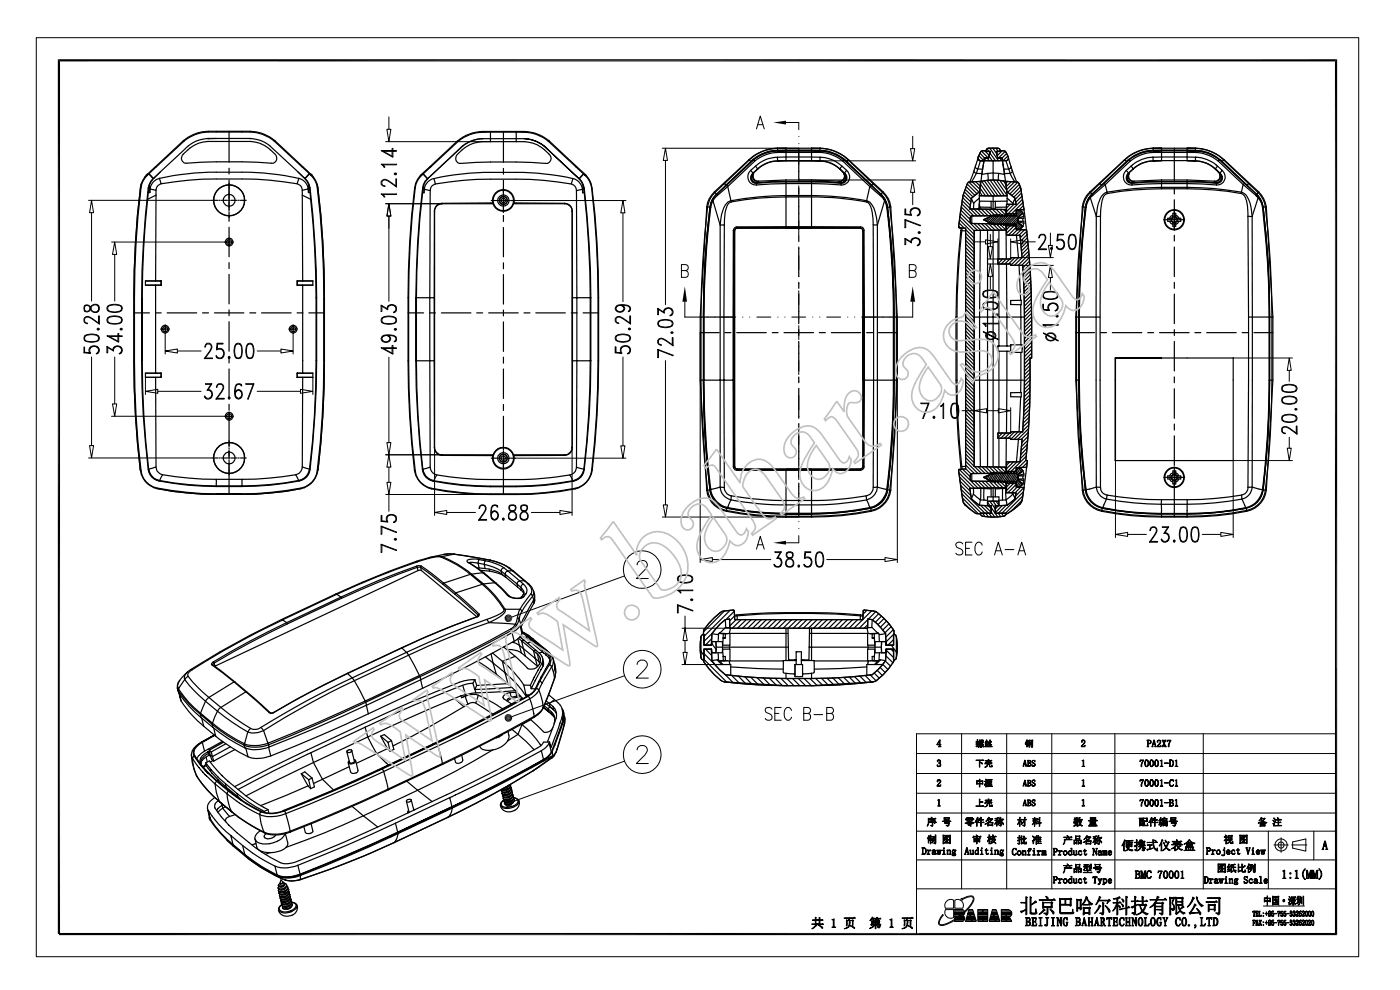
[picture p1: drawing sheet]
<svg xmlns="http://www.w3.org/2000/svg" width="297mm" height="210mm" viewBox="0 0 297 210" stroke-linecap="round" stroke-linejoin="round" font-family="sans-serif">
<defs><g id="words">
<text font-size="28.2" fill="#c0c0c0" x="81.8" y="168.1" transform="rotate(-35 81.8 168.1)">www.bahar.asia</text>
</g></defs>
<g fill="#000" stroke="#000" stroke-width=".21">
<path d="M246 174.5h.5z"/>
<path d="M199.3 157l-.5 .9h.8l-.2 .1v.3l.2 .1h-.5l.2-.1v-.3h-.6z" fill-rule="evenodd"/>
<path d="M199.4 157v.9h-.6h.5z" fill-rule="evenodd"/>
<path d="M207.3 156.9l.2 .1-.1 .3z" fill-rule="evenodd"/>
<path d="M207.3 157.9l.1 .3h.2l-.5 .2-.1-.1 .3-.1z" fill-rule="evenodd"/>
<path d="M207.3 157.3l.1 .6h-.2h.1z" fill-rule="evenodd"/>
<path d="M207.5 158l.2 .2h-.3h.2z" fill-rule="evenodd"/>
<path d="M207.1 157.3h.6h-.5v.6h.2h-.3z" fill-rule="evenodd"/>
<path d="M207.6 158.2l.1 .1z" fill-rule="evenodd"/>
<path d="M207.6 157.3a.34 .34 0 0 1 0 .5 .34 .34 0 0 1-.4 .1l-.1 .1v-.1h.5z" fill-rule="evenodd"/>
<path d="M207.7 158h.8l-.7 .1z" fill-rule="evenodd"/>
<path d="M207.8 157.3h.3h-.3v.1l.8 .1h-.8v.1z" fill-rule="evenodd"/>
<path d="M207.9 158.4h.2z" fill-rule="evenodd"/>
<path d="M207.5 158.5l.4-.4 .1 .1z" fill-rule="evenodd"/>
<path d="M207.8 157.4l.7-.1z" fill-rule="evenodd"/>
<path d="M207.8 157.2l.7-.2z" fill-rule="evenodd"/>
<path d="M207.8 157.7l.3-.2 .1 .1-.3 .1h.5l-.6 .2z" fill-rule="evenodd"/>
<path d="M208.1 158l.1 .5-.1 .1-.2-.2h.2z" fill-rule="evenodd"/>
<path d="M208.3 158.1a.24 .24 0 0 1 .3 .1 .24 .24 0 0 1 0 .3z" fill-rule="evenodd"/>
<path d="M207.8 157.9l.6-.2z" fill-rule="evenodd"/>
<path d="M207.7 158l.8-.1-.1-.1 .3 .2z" fill-rule="evenodd"/>
<path d="M207.9 157.7h.6z" fill-rule="evenodd"/>
<path d="M207.8 157h.7h.1h-.8v.2l.8 .1v.2l-.4-.1h.3v-.1h-.7z" fill-rule="evenodd"/>
<path d="M208.1 157h.5v.3l-.4-.1h.3v-.2z" fill-rule="evenodd"/>
<path d="M209.3 156.9l.1 .1-.3 .6h.4l-.5 .1-.1-.1z" fill-rule="evenodd"/>
<path d="M209.3 157.6h.2l-.4 .4h.4l-.4 .1-.1-.1z" fill-rule="evenodd"/>
<path d="M209.1 157.6h.3l.1-.3h.2l-.2 .3z" fill-rule="evenodd"/>
<path d="M209.1 158l.6-.1z" fill-rule="evenodd"/>
<path d="M210 156.9l.1 .1-.3 .6h.4l-.5 .1-.1-.1z" fill-rule="evenodd"/>
<path d="M210.1 157.6h.1l-.4 .4h.5l-.5 .1-.1-.1z" fill-rule="evenodd"/>
<path d="M209.8 157.6h.3l.1-.4 .1 .1-.1 .3z" fill-rule="evenodd"/>
<path d="M208.9 158.4l1.4-.1 .2 .1z" fill-rule="evenodd"/>
<path d="M209.8 158h.6z" fill-rule="evenodd"/>
<path d="M217.8 157h.2l-.3 .2z" fill-rule="evenodd"/>
<path d="M217.8 157.9h.1l.1 .4-.1 .2z" fill-rule="evenodd"/>
<path d="M217.8 157.6h.1v.3h-.1z" fill-rule="evenodd"/>
<path d="M217.6 157.5l.5-.1 .1 .2h-.6l-.1 .1z" fill-rule="evenodd"/>
<path d="M217.5 157.9h.8z" fill-rule="evenodd"/>
<path d="M217.7 157.2l.4-.1 .2 .2h-.5l-.2 .2z" fill-rule="evenodd"/>
<path d="M217.9 158.3l.3-.2z" fill-rule="evenodd"/>
<path d="M218.3 157h.1z" fill-rule="evenodd"/>
<path d="M218.4 157.3l.1 .1a.25 .25 0 0 1 .3 .2 .25 .25 0 0 1-.2 .3l-.2 .2 .2-.3z" fill-rule="evenodd"/>
<path d="M218.7 158.4h.2z" fill-rule="evenodd"/>
<path d="M218.7 157.7l.2 .4z" fill-rule="evenodd"/>
<path d="M218.8 157.2l.1 .1-.2 .3z" fill-rule="evenodd"/>
<path d="M218.3 157h.8h-.7l-.1 1.5z" fill-rule="evenodd"/>
<path d="M219 157h.1v1.4l-.2 .1-.2-.1h.3z" fill-rule="evenodd"/>
<path d="M229.4 157.2l.4-.2-.2 .1-.1 .4z" fill-rule="evenodd"/>
<path d="M229.6 157h.1a.44 .44 0 0 1 .5 .3 .44 .44 0 0 1-.3 .6l-.5 .4 .5-.7a.39 .39 0 0 0-.1-.6z" fill-rule="evenodd"/>
<path d="M229.4 158.3h.6l.2-.2v.3h-.8z" fill-rule="evenodd"/>
<path d="M243.4 157h.3l-.1 .1v.6h.4l-.4 .1v.6h.1h-.4l.2-.1z" fill-rule="evenodd"/>
<path d="M243.3 157h.5a.38 .38 0 0 1 .4 .3 .38 .38 0 0 1-.2 .4h-.4h.2a.32 .32 0 0 0 .3-.4 .32 .32 0 0 0-.4-.3z" fill-rule="evenodd"/>
<path d="M244.8 157l-.2 .9h.4h-.4l-.1 .4 .1 .1h-.3z" fill-rule="evenodd"/>
<path d="M244.8 157h.1l.4 1.4h-.3v-.5h-.4h.4z" fill-rule="evenodd"/>
<path d="M245.7 157h.2l-.3 .2v.3l-.1-.2z" fill-rule="evenodd"/>
<path d="M245.7 157a.45 .45 0 0 1 .6 .4 .45 .45 0 0 1-.5 .5l-.3 .4 .5-.7a.32 .32 0 0 0 .1-.3 .32 .32 0 0 0-.2-.3z" fill-rule="evenodd"/>
<path d="M245.5 158.3h.6l.2-.2-.1 .3z" fill-rule="evenodd"/>
<path d="M246.5 157h.3v.1l.6 1.3h-.4l.1-.1z" fill-rule="evenodd"/>
<path d="M246.9 157.7l-.1 .7h-.3z" fill-rule="evenodd"/>
<path d="M247 157h.4l-.4 .6 .2-.5z" fill-rule="evenodd"/>
<path d="M248.2 157.2l.2-.1-.4 .7-.1 .6v-.4z" fill-rule="evenodd"/>
<path d="M247.6 157h.8l-.6 .1-.2 .2z" fill-rule="evenodd"/>
<path d="M195.6 179.9h.4h-.2l.1 1.3h-.3z" fill-rule="evenodd"/>
<path d="M195.6 179.8l.6 .1 .3 .4v.5l-.2 .3-.7 .1h.3a.71 .71 0 0 0 .5-.7 .71 .71 0 0 0-.4-.6z" fill-rule="evenodd"/>
<path d="M196.9 178.1l.2 .1z" fill-rule="evenodd"/>
<path d="M196.9 173.6h.2z" fill-rule="evenodd"/>
<path d="M197 177.2l.2 .1-.1 .2h.3h-.5z" fill-rule="evenodd"/>
<path d="M197.1 174.4h1.3z" fill-rule="evenodd"/>
<path d="M197.2 173.9h1z" fill-rule="evenodd"/>
<path d="M197.4 177.1l.1 .1-.1 .3h-.3h.3z" fill-rule="evenodd"/>
<path d="M197.4 178.2v.8z" fill-rule="evenodd"/>
<path d="M197.4 177.9v.3z" fill-rule="evenodd"/>
<path d="M197.4 177.5v.4z" fill-rule="evenodd"/>
<path d="M197.5 175.1h.2z" fill-rule="evenodd"/>
<path d="M197.5 178.7h.4l-.2 .2z" fill-rule="evenodd"/>
<path d="M197.5 174l.4 .2v.1l-.1 .1z" fill-rule="evenodd"/>
<path d="M197.5 173.3l.3 .3z" fill-rule="evenodd"/>
<path d="M196.9 177.5l.9-.1 .1 .1h-.9l-.2 .3z" fill-rule="evenodd"/>
<path d="M196.9 178.2l.9-.1 .1 .1h-.9l-.1 .7z" fill-rule="evenodd"/>
<path d="M196.7 177.9h1l.1-.2 .2 .2z" fill-rule="evenodd"/>
<path d="M197.8 174.4h.1v.7l-.2 .2-.2-.2 .3-.1z" fill-rule="evenodd"/>
<path d="M197.8 178.2h.1v.5h-.2z" fill-rule="evenodd"/>
<path d="M198.1 177.4l.1 .1v1h-.1z" fill-rule="evenodd"/>
<path d="M198.1 178.8h.2z" fill-rule="evenodd"/>
<path d="M197.2 173.9l1.1-.1 .2 .2-.6 .2 .3-.3z" fill-rule="evenodd"/>
<path d="M198.4 174.4h.2l-.4 .3z" fill-rule="evenodd"/>
<path d="M198.4 177.1l.2 .1-.1 1.7-.1 .1-.3-.1 .3-.1z" fill-rule="evenodd"/>
<path d="M196.9 173.6h1.4l.1-.1 .2 .2h-1.5l-.1 1-.3 .6 .2-.6z" fill-rule="evenodd"/>
<path d="M197.1 174.4l1.4-.1 .1 .1z" fill-rule="evenodd"/>
<path d="M198.8 162.3h.2v.3h.3a.34 .34 0 0 1-.5-.3z" fill-rule="evenodd"/>
<path d="M198.9 165.5l.3-.1-.3 .2 .1 .3-.2-.2z" fill-rule="evenodd"/>
<path d="M198.9 161.2h.2l-.1 .1v.3l-.2-.1z" fill-rule="evenodd"/>
<path d="M199 161.2h.1a.33 .33 0 0 1 .4 .2 .33 .33 0 0 1-.2 .4v.1a.39 .39 0 0 1 .3 .3 .39 .39 0 0 1-.2 .4h-.3a.36 .36 0 0 0 .3-.4 .36 .36 0 0 0-.3-.4 .3 .3 0 0 0 .3-.2 .3 .3 0 0 0-.3-.4z" fill-rule="evenodd"/>
<path d="M199 165.4a.45 .45 0 0 1 .6 .3 .45 .45 0 0 1-.4 .6l-.4 .4 .6-.7a.35 .35 0 0 0-.2-.6z" fill-rule="evenodd"/>
<path d="M198.9 169.7l.4-.1v1.2l.2 .2h-.6l.2-.1v-1.1z" fill-rule="evenodd"/>
<path d="M198.8 166.7h.6l.2-.3v.4z" fill-rule="evenodd"/>
<path d="M200.1 177.1l.1 .1z" fill-rule="evenodd"/>
<path d="M200.3 173.4l.1 .1z" fill-rule="evenodd"/>
<path d="M200.5 178.4l.4 .1 .2 .2z" fill-rule="evenodd"/>
<path d="M200.5 177.5h.5h-.4l-.3 .4z" fill-rule="evenodd"/>
<path d="M200.6 177.5l.2 .3z" fill-rule="evenodd"/>
<path d="M200.6 177.2l.1 .1-.2 .2z" fill-rule="evenodd"/>
<path d="M200.7 178.1l.3 .1v.2z" fill-rule="evenodd"/>
<path d="M200.5 174.2h.2l-.2 .4h1l-1.1 .1z" fill-rule="evenodd"/>
<path d="M200.7 175l.6 .1a.32 .32 0 0 1-.3 .2 .32 .32 0 0 1-.3-.3z" fill-rule="evenodd"/>
<path d="M200.8 178l.7 .1-.2 .2z" fill-rule="evenodd"/>
<path d="M200.5 177.5l.6-.1 .1 .1-.3 .3v.2l-.7 .3 .8-.8z" fill-rule="evenodd"/>
<path d="M200.3 173.5l1-.1 .1 .1h-1v.4l.9 .1h-.9l-.1 .1z" fill-rule="evenodd"/>
<path d="M200.5 174.6h.7l.1-.2 .2 .2z" fill-rule="evenodd"/>
<path d="M201.2 174v.1z" fill-rule="evenodd"/>
<path d="M200.4 173.9h.8v-.4h.2l-.1 .5z" fill-rule="evenodd"/>
<path d="M201.2 174.6h.3l-.2 .5h-.3z" fill-rule="evenodd"/>
<path d="M200.1 177.2h1.6h-1.5l.1 1.1-.2 .5z" fill-rule="evenodd"/>
<path d="M201.5 178.8l.1 .1-.1 .1z" fill-rule="evenodd"/>
<path d="M199.9 174.2l1.7-.1 .2 .1z" fill-rule="evenodd"/>
<path d="M201.5 177.2h.2l-.1 1.6h-1.4l-.1 .2 .1-.2h1.3z" fill-rule="evenodd"/>
<path d="M204.9 173.7h1.5h-1.4l-.2 .2z" fill-rule="evenodd"/>
<path d="M205 173.6l-.1 .1z" fill-rule="evenodd"/>
<path d="M205.1 179.8l-.2 .9h.4h-.4l-.1 .4 .1 .2h-.3z" fill-rule="evenodd"/>
<path d="M205.1 174.7h.9z" fill-rule="evenodd"/>
<path d="M205.1 179.8h.1l.4 1.5h-.3v-.6h-.4h.4z" fill-rule="evenodd"/>
<path d="M205.3 174.9l.3 .1z" fill-rule="evenodd"/>
<path d="M205.1 174.1l.4 .1z" fill-rule="evenodd"/>
<path d="M205.1 173.9h.4z" fill-rule="evenodd"/>
<path d="M204.7 174.6l1-.4-.5 .3z" fill-rule="evenodd"/>
<path d="M205.6 174.4l.2 .1-.1 .2z" fill-rule="evenodd"/>
<path d="M205.6 174.1l.4 .3 .7 .1-.2 .2-.4-.2-.6-.3z" fill-rule="evenodd"/>
<path d="M205.6 173.7l.1 .3-.1 .1z" fill-rule="evenodd"/>
<path d="M205.6 173.5l.1 .2z" fill-rule="evenodd"/>
<path d="M205.1 174.7l1-.1 .1 .1-.5 .3 .3 .1v.2l-.5-.3 .5-.3z" fill-rule="evenodd"/>
<path d="M205.1 173.5l1.1-.1 .2 .1z" fill-rule="evenodd"/>
<path d="M205.9 174.1l.4 .1z" fill-rule="evenodd"/>
<path d="M205.9 173.9h.4z" fill-rule="evenodd"/>
<path d="M206.5 177.5h1.4h-1.3l-.2 .2z" fill-rule="evenodd"/>
<path d="M204.9 173.7l1.6-.1 .1 .2-.2 .2v-.3z" fill-rule="evenodd"/>
<path d="M206.6 178.5h.6l-.6 .1z" fill-rule="evenodd"/>
<path d="M206.6 178.1l.6 .1h-.5v.3l1.2 .1-1.3-.1z" fill-rule="evenodd"/>
<path d="M206.6 177.7l.7 .1z" fill-rule="evenodd"/>
<path d="M207.1 177.1l.2 .1v.2z" fill-rule="evenodd"/>
<path d="M207.2 178.5h.6h-.5l-.1 .5z" fill-rule="evenodd"/>
<path d="M207.2 178.2h.6h-.5v.3h-.1z" fill-rule="evenodd"/>
<path d="M207.2 177.9h.6h-.5v.2h-.1z" fill-rule="evenodd"/>
<path d="M206.7 177.8h.5v-.3l.2 .1-.1 .2z" fill-rule="evenodd"/>
<path d="M207.2 166.2h1.2h-1.1l-.1 .2z" fill-rule="evenodd"/>
<path d="M207.2 165.7h.6h-.5v.5h1.2v.1l-1.3-.1z" fill-rule="evenodd"/>
<path d="M207.2 165.6l.7 .1z" fill-rule="evenodd"/>
<path d="M207.2 174h.1v1.2l-.1 .1z" fill-rule="evenodd"/>
<path d="M207.3 173.3l.2 .2-.2 .4-.5 .5z" fill-rule="evenodd"/>
<path d="M207.3 179.8h.3v1.3l.1 .1-.2 .1v-1.3z" fill-rule="evenodd"/>
<path d="M207.7 173.6h.1l-.2 .3z" fill-rule="evenodd"/>
<path d="M207.7 169.5l.2 .1-.1 .5h.7h-.7v.9z" fill-rule="evenodd"/>
<path d="M207.8 165.7h.6h-.5v.5h-.6h.5z" fill-rule="evenodd"/>
<path d="M207.3 165.7h.5v-.4h.1v.4z" fill-rule="evenodd"/>
<path d="M206.6 177.8l1.2-.1 .1 .1-1.2 .1v.2h1.1v.4h-1.1h1.1v-.3l-1.2-.1z" fill-rule="evenodd"/>
<path d="M207.8 161.3l.2 .4h-.2l.1 1h-.1z" fill-rule="evenodd"/>
<path d="M207.8 166.2h.1v.7l-.1 .1z" fill-rule="evenodd"/>
<path d="M206.7 178.1h1.1v-.2h-.6l.7-.1-.1 .3z" fill-rule="evenodd"/>
<path d="M207.8 161.7l.6 .1v.3z" fill-rule="evenodd"/>
<path d="M206.5 177.5l1.5-.2 .1 .2-.3 .2 .1-.2z" fill-rule="evenodd"/>
<path d="M208.1 173.3l.1 .1-.1 .5z" fill-rule="evenodd"/>
<path d="M208.1 174.5l.1 .6-.1 .2z" fill-rule="evenodd"/>
<path d="M208.1 173.9v.5z" fill-rule="evenodd"/>
<path d="M207.8 170.1l.6-.1 .1 .1z" fill-rule="evenodd"/>
<path d="M207.2 165.7l1.2-.1 .2 .1-.1 .5h-.6h.5v-.5z" fill-rule="evenodd"/>
<path d="M207 171h1.4l.1-.2 .2 .2z" fill-rule="evenodd"/>
<path d="M207.6 173.9l.9-.1 .2 .1h-1l-.2 .5z" fill-rule="evenodd"/>
<path d="M207 161.2h1.5l.2 .1z" fill-rule="evenodd"/>
<path d="M207.4 174.4h1.1l.1-.1 .2 .2z" fill-rule="evenodd"/>
<path d="M209 170.2h1.3h-1.2v.2l-.2 .1z" fill-rule="evenodd"/>
<path d="M209 166.1h.2l-.3 .5z" fill-rule="evenodd"/>
<path d="M209 161.8h1.3h-1.2v.2h-.2z" fill-rule="evenodd"/>
<path d="M209.1 166h.1v.9l-.1 .1z" fill-rule="evenodd"/>
<path d="M209 161.7v.1z" fill-rule="evenodd"/>
<path d="M209.1 165.3h.2l-.1 .4z" fill-rule="evenodd"/>
<path d="M209.1 165.8l.3 .2v.2l-.3-.2z" fill-rule="evenodd"/>
<path d="M209.2 180l.1 .3h.3l-.3 .1v.7l.2 .1h-.2l-.1-.8h-.3l.3-.2z" fill-rule="evenodd"/>
<path d="M209.4 170.4l.6 .1h-.5l-.1 .5-.5 .2 .1-.1a.55 .55 0 0 0 .4-.7z" fill-rule="evenodd"/>
<path d="M209.4 162h.6l-.5 .1-.1 .5-.5 .2 .4-.3z" fill-rule="evenodd"/>
<path d="M209 174.8l.5-.2z" fill-rule="evenodd"/>
<path d="M208.9 165.7l.5-.1 .1 .2z" fill-rule="evenodd"/>
<path d="M209.5 175.1h1h-.8l-.2 .2z" fill-rule="evenodd"/>
<path d="M209.5 174.4h.3l-.3 .1z" fill-rule="evenodd"/>
<path d="M209.5 173.9l.3 .2v.1z" fill-rule="evenodd"/>
<path d="M209.5 173.7h.9h-.7l-.6 .5z" fill-rule="evenodd"/>
<path d="M209.5 165.3l.2 .1z" fill-rule="evenodd"/>
<path d="M209.6 169.5h.2v.2z" fill-rule="evenodd"/>
<path d="M209.6 161.1l.2 .1v.1z" fill-rule="evenodd"/>
<path d="M209.7 178l.1 .1-.3 .5z" fill-rule="evenodd"/>
<path d="M209.7 173.3l.2 .2-.4 .2z" fill-rule="evenodd"/>
<path d="M209.7 169.7l.1 .3z" fill-rule="evenodd"/>
<path d="M209.7 161.4l.1 .2z" fill-rule="evenodd"/>
<path d="M209.8 177.1l.2 .1-.1 .4h-.1z" fill-rule="evenodd"/>
<path d="M209.5 170.4l.5 .1z" fill-rule="evenodd"/>
<path d="M209.8 177.6l.2 .3-.1 1-.1 .1z" fill-rule="evenodd"/>
<path d="M209.5 162h.5z" fill-rule="evenodd"/>
<path d="M209.9 170.5h.1v.5h.5l-.6 .1z" fill-rule="evenodd"/>
<path d="M209.9 177.9l.3 .1-.1 .2z" fill-rule="evenodd"/>
<path d="M209.9 162.1l.1-.1v.6h.5l-.5 .1z" fill-rule="evenodd"/>
<path d="M210 166.1l.1 .4z" fill-rule="evenodd"/>
<path d="M210 165.7l.1 .4z" fill-rule="evenodd"/>
<path d="M209.2 170h.8l.1-.1 .2 .1z" fill-rule="evenodd"/>
<path d="M209.5 177.6l.6-.1 .2 .1z" fill-rule="evenodd"/>
<path d="M209.2 161.6l.9-.1 .2 .1z" fill-rule="evenodd"/>
<path d="M208.9 169.7h1.3l.1-.1 .1 .1z" fill-rule="evenodd"/>
<path d="M209.8 166.1l.5-.1 .1 .1z" fill-rule="evenodd"/>
<path d="M209.7 165.7l.6-.1 .1 .1z" fill-rule="evenodd"/>
<path d="M208.9 161.3l1.4-.1 .1 .2z" fill-rule="evenodd"/>
<path d="M209 170.2l1.3-.1 .2 .2-.3 .1 .1-.2z" fill-rule="evenodd"/>
<path d="M209.7 166.5l.6-.1 .2 .1z" fill-rule="evenodd"/>
<path d="M209.1 161.8l1.2-.1 .2 .2-.3 .1 .1-.2z" fill-rule="evenodd"/>
<path d="M209.5 165.4h.8l.1-.1 .1 .1h-.8v1.4h-.2z" fill-rule="evenodd"/>
<path d="M210.4 170.7l.2 .3h-.5h.3z" fill-rule="evenodd"/>
<path d="M209.5 166.8l.9-.1 .2 .1-1 .1z" fill-rule="evenodd"/>
<path d="M210.4 162.3l.2 .3h-.5h.3z" fill-rule="evenodd"/>
<path d="M209.5 173.7l1-.1 .1 .1-.5 .6-.4 .1 .7-.7z" fill-rule="evenodd"/>
<path d="M209.4 174.6l1.2-.2 .1 .1h-1v.5l.9 .2-1.1-.1v-.5z" fill-rule="evenodd"/>
<path d="M210.6 177.1l.2 .1v.2z" fill-rule="evenodd"/>
<path d="M210.6 177.5l.2 .1-.4 .4h.5l-.6 .1v-.1z" fill-rule="evenodd"/>
<path d="M210.1 178.9l.7-.3z" fill-rule="evenodd"/>
<path d="M209.7 175h.8v-.5h.2l-.1 .6z" fill-rule="evenodd"/>
<path d="M210.2 178.6l.7-.6z" fill-rule="evenodd"/>
<path d="M210.4 178h.4l.1-.3 .2 .1-.2 .2z" fill-rule="evenodd"/>
<path d="M211.1 178l.1 .1-.3 .4 .3 .3v.2l-.5-.4z" fill-rule="evenodd"/>
<path d="M211.1 173.6h.3z" fill-rule="evenodd"/>
<path d="M210.2 177.5h.9l.1-.2 .2 .2z" fill-rule="evenodd"/>
<path d="M211.4 174.3l.1 .9-.1 .1z" fill-rule="evenodd"/>
<path d="M211.4 174l.2 .2-.6 .7z" fill-rule="evenodd"/>
<path d="M211.5 174.2l.3 .2v.2z" fill-rule="evenodd"/>
<path d="M211 174l.7-.1 .1 .1z" fill-rule="evenodd"/>
<path d="M211.2 173.6l.5-.2 .2 .2h-.4v.4l-.1-.4z" fill-rule="evenodd"/>
<path d="M212 175l.3 .1z" fill-rule="evenodd"/>
<path d="M212 173.8h.7h-.6l-.3 .4z" fill-rule="evenodd"/>
<path d="M212 174.2l.2 .1-.5 .7z" fill-rule="evenodd"/>
<path d="M212.1 173.3l.2 .1-.3 .4z" fill-rule="evenodd"/>
<path d="M212.3 173.9l.2 .1-.1 1.1-.1 .2-.3-.2h.3z" fill-rule="evenodd"/>
<path d="M212.5 174.3l.3 .3v.4z" fill-rule="evenodd"/>
<path d="M212 173.8l.8-.1 .1 .2-.3 .2 .1-.3z" fill-rule="evenodd"/>
<path d="M215 180h.2l-.3 .2v.8l.1 .3h.4l-.1 .1-.4-.1-.2-.4v-.6z" fill-rule="evenodd"/>
<path d="M215.1 180h.4z" fill-rule="evenodd"/>
<path d="M215 180h.6v.3l-.2-.3z" fill-rule="evenodd"/>
<path d="M215.9 178.9h.4l-.2 .2z" fill-rule="evenodd"/>
<path d="M215.9 178.3h.3l-.3 .1z" fill-rule="evenodd"/>
<path d="M216.2 177.2l.2 .1-.1 .4h-.1z" fill-rule="evenodd"/>
<path d="M216.1 174.3l.2 .1-.4 .5z" fill-rule="evenodd"/>
<path d="M216.3 173.3l.2 .1-.1 .5h-.1z" fill-rule="evenodd"/>
<path d="M216.2 177.7h.1v.4l-.1 .1z" fill-rule="evenodd"/>
<path d="M216.3 173.9l.1 .2v1.2h-.1z" fill-rule="evenodd"/>
<path d="M216.4 174.1l.3 .1v.3z" fill-rule="evenodd"/>
<path d="M215.9 177.7l.6-.1 .1 .1z" fill-rule="evenodd"/>
<path d="M216 178.2l.6-.2-.3 .2v.7h-.2l.1-.6z" fill-rule="evenodd"/>
<path d="M216.7 177.3l.2 .1-.1 .5 .3 .1h-.3v.9h-.1z" fill-rule="evenodd"/>
<path d="M215.9 173.9h.7l.1-.1 .1 .1z" fill-rule="evenodd"/>
<path d="M216.8 177.9l.2-.1 .1 .2z" fill-rule="evenodd"/>
<path d="M217 175l.2 .1z" fill-rule="evenodd"/>
<path d="M216.6 178.9l.5-.3-.4 .5z" fill-rule="evenodd"/>
<path d="M217.2 177.3l.2 .1-.1 1.5 .4 .1-.5-.1z" fill-rule="evenodd"/>
<path d="M217.2 174.1l.1 .1-.1 .1-.6 .6z" fill-rule="evenodd"/>
<path d="M217.3 173.3l.2 .1v.5h-.2z" fill-rule="evenodd"/>
<path d="M217.4 169.7l-.2 .7 .3 .1h-.3v.4h-.2z" fill-rule="evenodd"/>
<path d="M217.4 161.3l-.2 .7h.3h-.3v.5h-.2z" fill-rule="evenodd"/>
<path d="M217.4 165.5l-.2 .7 .3 .1h-.3v.4h-.2z" fill-rule="evenodd"/>
<path d="M217.4 169.7l.4 1.2h-.3v-.4l-.3-.1h.3z" fill-rule="evenodd"/>
<path d="M217.3 173.9h.2v1.2l-.3 .2-.2-.2 .3-.1z" fill-rule="evenodd"/>
<path d="M217.4 161.3l.4 1.2h-.3v-.5h-.3h.3z" fill-rule="evenodd"/>
<path d="M217.4 165.5l.4 1.2h-.3v-.4l-.3-.1h.3z" fill-rule="evenodd"/>
<path d="M217.6 177.7l.2 .1-.5 .3z" fill-rule="evenodd"/>
<path d="M217.7 178.6l.1 .3h-.3z" fill-rule="evenodd"/>
<path d="M216.8 173.9l.9-.1 .1 .1z" fill-rule="evenodd"/>
<path d="M218 169.7h.3h-.1v.6h.3h-.3v.6h-.2z" fill-rule="evenodd"/>
<path d="M218 161.3h.3h-.1v.5l.3 .1h-.3v.6h-.2z" fill-rule="evenodd"/>
<path d="M218 165.6h.3h-.1v.4l.3 .1h-.3v.6h-.2z" fill-rule="evenodd"/>
<path d="M217.9 169.7h.4a.28 .28 0 0 1 .4 .2 .28 .28 0 0 1-.2 .4h-.3h.1a.26 .26 0 0 0 .3-.3 .26 .26 0 0 0-.3-.3z" fill-rule="evenodd"/>
<path d="M217.9 161.3h.5a.3 .3 0 0 1 .3 .3 .3 .3 0 0 1-.2 .3l-.3-.1h.1a.26 .26 0 0 0 .3-.2 .26 .26 0 0 0-.3-.3z" fill-rule="evenodd"/>
<path d="M217.9 165.5h.4a.28 .28 0 0 1 .4 .2 .28 .28 0 0 1-.2 .4l-.3-.1h.1a.23 .23 0 0 0 .3-.2 .23 .23 0 0 0-.3-.2z" fill-rule="evenodd"/>
<path d="M218.3 170.3h.2l.2 .1a.31 .31 0 0 1 0 .3 .31 .31 0 0 1-.2 .2h-.6h.4a.3 .3 0 0 0 .3-.3 .3 .3 0 0 0-.3-.3z" fill-rule="evenodd"/>
<path d="M218.2 180.1l.5-.1-.4 .1v.1v.3h.3h-.3v.8l.3 .1h-.6l.2-.1v-.8h-.3h.3z" fill-rule="evenodd"/>
<path d="M218.3 161.9l.4 .1a.29 .29 0 0 1 0 .4 .29 .29 0 0 1-.3 .1h-.5l.6-.1a.31 .31 0 0 0 .1-.3 .31 .31 0 0 0-.3-.2z" fill-rule="evenodd"/>
<path d="M218.3 166.1h.2a.35 .35 0 0 1 .2 .4 .35 .35 0 0 1-.3 .2h-.5l.7-.1a.31 .31 0 0 0 0-.4 .31 .31 0 0 0-.3-.1z" fill-rule="evenodd"/>
<path d="M218.9 170.6l.3 .3h-.3z" fill-rule="evenodd"/>
<path d="M218.9 162.2l.3 .3-.3 .1z" fill-rule="evenodd"/>
<path d="M218.9 166.4l.3 .3h-.3z" fill-rule="evenodd"/>
<path d="M219 178.3h.3v.7l-.2-.1 .1-.4z" fill-rule="evenodd"/>
<path d="M219 177.3l.4 .3-.1 .1z" fill-rule="evenodd"/>
<path d="M219.2 173.6l.1 .4z" fill-rule="evenodd"/>
<path d="M219 170.9h.3z" fill-rule="evenodd"/>
<path d="M219 162.5h.3z" fill-rule="evenodd"/>
<path d="M219 166.7h.3z" fill-rule="evenodd"/>
<path d="M219.1 169.7h.3h-.2a.31 .31 0 0 0-.2 .4 .31 .31 0 0 0 .4 .2 .34 .34 0 0 1 .2 .5 .34 .34 0 0 1-.5 .1h.3a.39 .39 0 0 0 .1-.5 .39 .39 0 0 0-.5-.2l-.1-.3z" fill-rule="evenodd"/>
<path d="M219 161.3h.4h-.2a.31 .31 0 0 0-.2 .4 .31 .31 0 0 0 .4 .2l.1 .1a.35 .35 0 0 1 .1 .4 .35 .35 0 0 1-.5 .1h.2a.33 .33 0 0 0 .2-.4 .33 .33 0 0 0-.4-.2l-.2-.2z" fill-rule="evenodd"/>
<path d="M219 165.5h.4h-.2a.32 .32 0 0 0-.1 .4 .32 .32 0 0 0 .4 .2l.1 .4-.2 .2h-.3h.2a.35 .35 0 0 0 .2-.4 .35 .35 0 0 0-.4-.2l-.2-.2z" fill-rule="evenodd"/>
<path d="M219.3 174.4h.1l-.4 .6z" fill-rule="evenodd"/>
<path d="M219.4 174.3h.1v.9l-.1 .1z" fill-rule="evenodd"/>
<path d="M219.4 173.4l.2 .1-.1 .6z" fill-rule="evenodd"/>
<path d="M219.2 169.7h.3z" fill-rule="evenodd"/>
<path d="M219.2 161.3h.3z" fill-rule="evenodd"/>
<path d="M219.2 165.5h.3z" fill-rule="evenodd"/>
<path d="M219.3 169.7h.2v.3z" fill-rule="evenodd"/>
<path d="M219.4 174.2l.5 .2-.1 .2-.4-.3z" fill-rule="evenodd"/>
<path d="M219.3 161.3h.2l.1 .3z" fill-rule="evenodd"/>
<path d="M219.3 165.5h.2l.1 .3z" fill-rule="evenodd"/>
<path d="M219.6 177.5l-.2 .8h-.3z" fill-rule="evenodd"/>
<path d="M219.7 177.8h.1l-.4 .5z" fill-rule="evenodd"/>
<path d="M219.7 173.6l.2 .1-.3 .3z" fill-rule="evenodd"/>
<path d="M219.1 174.1l.7-.1 .2 .2z" fill-rule="evenodd"/>
<path d="M219.9 177.2l.2 .1-.4 .4z" fill-rule="evenodd"/>
<path d="M220 174.2l.3 .1v.2z" fill-rule="evenodd"/>
<path d="M220 173.6l.3 .2v.1z" fill-rule="evenodd"/>
<path d="M220.2 177.2l.2 .4z" fill-rule="evenodd"/>
<path d="M220.3 178.5l.1 .4h-.5h.4z" fill-rule="evenodd"/>
<path d="M220.3 178l.1 .4z" fill-rule="evenodd"/>
<path d="M219.9 178h.4l.1-.3v.3z" fill-rule="evenodd"/>
<path d="M220.5 173.4h.2l-.1 1.2z" fill-rule="evenodd"/>
<path d="M220.5 174.7l.1 .5-.1 .1z" fill-rule="evenodd"/>
<path d="M220.4 178l.3-.1 .1 .1z" fill-rule="evenodd"/>
<path d="M219.9 178.4l.8-.1 .1 .2z" fill-rule="evenodd"/>
<path d="M219.7 177.7l.9-.1 .1-.1 .2 .2h-1v.3h.9h-.9v.4l.9 .1h-.9v.4h.5h-.6z" fill-rule="evenodd"/>
<path d="M219.8 178.9h.8l.2-.1 .1 .1h-1l-.1 .2z" fill-rule="evenodd"/>
<path d="M219.7 174.7l.9-.1 .2-.2 .1 .2z" fill-rule="evenodd"/>
<path d="M223.4 180h.5a.38 .38 0 0 1 .4 .2 .38 .38 0 0 1-.2 .5h-.4h.2a.32 .32 0 0 0 .3-.4 .32 .32 0 0 0-.3-.3z" fill-rule="evenodd"/>
<path d="M225.8 178l.1 .1z" fill-rule="evenodd"/>
<path d="M226.1 177.7l.3 .2-.1 .1z" fill-rule="evenodd"/>
<path d="M226.3 177.2l.3 .2v.2z" fill-rule="evenodd"/>
<path d="M226.8 177.7h.2l-.3 .4z" fill-rule="evenodd"/>
<path d="M225.8 178.1h1.4l.1-.1 .1 .1h-1.5v.6l-.4 .4 .3-.5z" fill-rule="evenodd"/>
<path d="M225.6 177.6h1.6l.1-.1 .1 .1z" fill-rule="evenodd"/>
<path d="M227.2 180l.2-.1 .1 1.4-.2 .1v-1.3z" fill-rule="evenodd"/>
<path d="M227.8 178.9h.5h-.3l-.2 .2z" fill-rule="evenodd"/>
<path d="M227.8 178.3h.5h-.3v.5l.5 .1v.1l-.2 .1v-.2h-.5z" fill-rule="evenodd"/>
<path d="M227.8 178.2l.8 .1-.1 .6-.5-.1h.3v-.5h-.5z" fill-rule="evenodd"/>
<path d="M227.9 173.5l.2 .1v.2z" fill-rule="evenodd"/>
<path d="M227.8 174.3l.5-.3-.6 .4z" fill-rule="evenodd"/>
<path d="M228.2 177.3l.1 .1z" fill-rule="evenodd"/>
<path d="M228.1 174.6h.2l-.2 .2 .3 .1-.4-.1z" fill-rule="evenodd"/>
<path d="M228.2 174.4h.2l-.2 .1z" fill-rule="evenodd"/>
<path d="M228.3 173.4h.1v.5h-.1z" fill-rule="evenodd"/>
<path d="M228 178.3l.4-.1 .2 .1z" fill-rule="evenodd"/>
<path d="M228.2 173.9l.3 .2-.2 .3z" fill-rule="evenodd"/>
<path d="M228.4 174.1h.2v.2z" fill-rule="evenodd"/>
<path d="M227.7 174.5h1z" fill-rule="evenodd"/>
<path d="M228.6 173.5l.2 .1-.3 .2z" fill-rule="evenodd"/>
<path d="M228.4 175l.3 .1z" fill-rule="evenodd"/>
<path d="M227.8 173.9l.9-.1 .1 .1z" fill-rule="evenodd"/>
<path d="M228.7 178.9h.6h-.5l-.1 .2z" fill-rule="evenodd"/>
<path d="M228.7 178.3h.6h-.5v.5l.6 .1v.1l-.1 .1v-.2h-.6z" fill-rule="evenodd"/>
<path d="M228.7 178.2l.7 .1v.6l-.6-.1h.5v-.5h-.6z" fill-rule="evenodd"/>
<path d="M227.7 175.2l.6-.2v-.1h-.1h.2l.3-.4-.2 .4 .2 .1z" fill-rule="evenodd"/>
<path d="M228.8 174l-.1 .4z" fill-rule="evenodd"/>
<path d="M229 173.4l.2 .1-.4 .4z" fill-rule="evenodd"/>
<path d="M228.2 177.4h.9h-.8v.5h-.1z" fill-rule="evenodd"/>
<path d="M228.5 175.3l.6-.4z" fill-rule="evenodd"/>
<path d="M229 178h.1z" fill-rule="evenodd"/>
<path d="M228.2 177.9h.8v-.5h.1v.6h-.8l-.1 .1z" fill-rule="evenodd"/>
<path d="M228.8 178.3l.5-.1 .1 .1z" fill-rule="evenodd"/>
<path d="M229.3 173.9l.1 .5-.3 .3z" fill-rule="evenodd"/>
<path d="M228.8 173.9l.7-.1 .2 .1h-.8l.2 .8 .6 .5-.2 .1-.5-.4z" fill-rule="evenodd"/>
<path d="M229.5 169.7l.4-.1v1.3l.2 .1h-.6l.3-.2v-1z" fill-rule="evenodd"/>
<path d="M229.5 165.5l.4-.1v1.3l.2 .1h-.6l.3-.1v-1.1z" fill-rule="evenodd"/>
<path d="M229.5 161.3l.4-.1v1.3l.2 .1h-.6l.3-.2v-.9z" fill-rule="evenodd"/>
<path d="M229.8 178.7l.6-.2z" fill-rule="evenodd"/>
<path d="M230.4 178.9l.9 .1h-.8l-.1 .1z" fill-rule="evenodd"/>
<path d="M230.4 178.3h.2z" fill-rule="evenodd"/>
<path d="M230.3 177.8l.3 .2z" fill-rule="evenodd"/>
<path d="M230.4 177.6h.8h-.7l-.6 .5z" fill-rule="evenodd"/>
<path d="M230.5 177.2l.3 .2-.4 .2z" fill-rule="evenodd"/>
<path d="M231.3 174.7h.5l-.5 .1z" fill-rule="evenodd"/>
<path d="M231.3 174.2l.1 .1z" fill-rule="evenodd"/>
<path d="M230.4 177.6l.9-.1 .1 .1-.9 .7 .7-.7z" fill-rule="evenodd"/>
<path d="M231.3 173.7h1h-.9l-.1 .2z" fill-rule="evenodd"/>
<path d="M231.3 173.5h1h-.9v.2h1v.2h-1l-.1 .1 .1-.1h.9v-.2h-1z" fill-rule="evenodd"/>
<path d="M231.3 173.4l1.2 .1-.1 .2h-1h.9v-.2z" fill-rule="evenodd"/>
<path d="M230.3 178.4l1.1-.1 .1 .1h-1v.5l.9 .1-1-.1z" fill-rule="evenodd"/>
<path d="M230.5 178.9h.8v-.5h.2l-.1 .5z" fill-rule="evenodd"/>
<path d="M231.8 174.7h.5h-.4v.2z" fill-rule="evenodd"/>
<path d="M231.4 174.5l.9-.2z" fill-rule="evenodd"/>
<path d="M231.8 175l.1 .2z" fill-rule="evenodd"/>
<path d="M231.8 174.5l.1 .2z" fill-rule="evenodd"/>
<path d="M231.9 177.5h.4z" fill-rule="evenodd"/>
<path d="M231.8 180h.3l.5 1.1v.3z" fill-rule="evenodd"/>
<path d="M232.3 178.2l.1 .9h-.2z" fill-rule="evenodd"/>
<path d="M232.2 177.9l.2 .2-.5 .7z" fill-rule="evenodd"/>
<path d="M231.3 174.3l1.1-.1 .1 .1h-1.1v.2h.5h-.6z" fill-rule="evenodd"/>
<path d="M231.4 173.5l1-.1 .1 .1z" fill-rule="evenodd"/>
<path d="M231.4 174.7h.9v-.2l.1 .2z" fill-rule="evenodd"/>
<path d="M232.4 178.1l.3 .2-.1 .1z" fill-rule="evenodd"/>
<path d="M231.1 174.9l1.3-.1 .2 .2z" fill-rule="evenodd"/>
<path d="M232.3 173.9h.1z" fill-rule="evenodd"/>
<path d="M231.3 174.5h1v-.2h-.5h.7l-.1 .2h-1v.2h1l-.1 .1-1-.1z" fill-rule="evenodd"/>
<path d="M231.9 177.9h.5l.1-.2 .2 .2z" fill-rule="evenodd"/>
<path d="M231.9 177.5l.6-.2 .2 .1-.3 .1v.4l-.1-.4z" fill-rule="evenodd"/>
<path d="M230.9 175.2h1.6l.2-.2 .1 .2z" fill-rule="evenodd"/>
<path d="M230.9 174.1h1.7l.1-.2 .1 .2z" fill-rule="evenodd"/>
<path d="M232.8 178.9h.3z" fill-rule="evenodd"/>
<path d="M232.8 177.7h.7h-.6l-.2 .4z" fill-rule="evenodd"/>
<path d="M232.5 180h.3l-.1 .1v1.3l-.1-1.4z" fill-rule="evenodd"/>
<path d="M232.9 178.1l.1 .1-.5 .7z" fill-rule="evenodd"/>
<path d="M233 177.2l.2 .1-.4 .4z" fill-rule="evenodd"/>
<path d="M233.1 177.8l.2 .1-.1 1.1-.1 .1-.2-.1 .2-.1z" fill-rule="evenodd"/>
<path d="M233.3 178.1l.4 .5v.2z" fill-rule="evenodd"/>
<path d="M232.8 177.7h.7l.1-.2 .2 .2-.4 .3 .1-.3z" fill-rule="evenodd"/>
<path d="M238.4 179h.1v1.4l-.1 .1z" fill-rule="evenodd"/>
<path d="M238.5 178.2l.3 .1-.3 .5 .1 .1-.2 .1-.4 .4z" fill-rule="evenodd"/>
<path d="M238.9 178.6l.7 .1z" fill-rule="evenodd"/>
<path d="M239 179.7l.3 .3h-.1z" fill-rule="evenodd"/>
<path d="M239.4 179.5h.6h-.4l-.2 .6 .2 .1-1 .3 .7-.3-.1-.2h.1z" fill-rule="evenodd"/>
<path d="M239 179.5h.4v-.4h.6h-.4v.4z" fill-rule="evenodd"/>
<path d="M239 179.1h.4v-.4h.2v.4z" fill-rule="evenodd"/>
<path d="M239 178.7h.4v-.3h.2v.3z" fill-rule="evenodd"/>
<path d="M238.9 178.7l1.2-.1 .1 .1h-1.2v.4h1.1h-1.1v.4h.6h-.7z" fill-rule="evenodd"/>
<path d="M239.4 179.5h.7l-.1 .2v-.2z" fill-rule="evenodd"/>
<path d="M238.9 179.5h1.1v-.4h-.6h.7v.4h-1.1l-.1 .2z" fill-rule="evenodd"/>
<path d="M239.6 179.1h.4v-.4h.2l-.1 .4z" fill-rule="evenodd"/>
<path d="M238.8 178.3h1.3l.1-.1 .2 .2z" fill-rule="evenodd"/>
<path d="M240.6 179.4h.5l-.3 .2z" fill-rule="evenodd"/>
<path d="M241.1 178.1l.2 .1-.1 .5h-.1z" fill-rule="evenodd"/>
<path d="M241.1 178.7h.1l-.1 .6z" fill-rule="evenodd"/>
<path d="M240.6 178.7l.8-.1 .1 .1z" fill-rule="evenodd"/>
<path d="M240.8 179.4l.8-.4-.4 .3v1l-.2 .2-.3-.2 .4-.1v-.8z" fill-rule="evenodd"/>
<path d="M241.6 178.7l-.2 .3z" fill-rule="evenodd"/>
<path d="M241.8 173.9h.4h-.4v.8z" fill-rule="evenodd"/>
<path d="M241.8 173.8l.8 .1v.8h-.8v.3h.8h-.8v.3v-.6h.6v-.3h-.2h.2v-.5z" fill-rule="evenodd"/>
<path d="M241.8 178.1l.3 .2-.3 .2h.5h-.6z" fill-rule="evenodd"/>
<path d="M241.9 179.6h.6h-.4l-.2 .5-.7 .4 .5-.4z" fill-rule="evenodd"/>
<path d="M242 173.9l.1 .4-.3 .2z" fill-rule="evenodd"/>
<path d="M242 173.6l.1 .3z" fill-rule="evenodd"/>
<path d="M242.1 178.1l.3 .3-.6 .1h.4z" fill-rule="evenodd"/>
<path d="M242.2 173.9h.2h-.1l.1 .5h-.2z" fill-rule="evenodd"/>
<path d="M241.8 173.9h.4l.1-.3v.3z" fill-rule="evenodd"/>
<path d="M241.8 179.4h.4v-.3h.1v.3z" fill-rule="evenodd"/>
<path d="M242.2 178.8h.1v.3h-.1z" fill-rule="evenodd"/>
<path d="M242.2 178.6h.1v.2h-.1z" fill-rule="evenodd"/>
<path d="M242.3 173.9h.3z" fill-rule="evenodd"/>
<path d="M242.4 175h.2l-.2 .3z" fill-rule="evenodd"/>
<path d="M241.8 175h.6l.2-.3v.3z" fill-rule="evenodd"/>
<path d="M241.6 173.6l1-.1 .1 .1z" fill-rule="evenodd"/>
<path d="M241.5 179.6l1.1-.1 .1 .1z" fill-rule="evenodd"/>
<path d="M242.5 169.7h.1l-.4 1a.16 .16 0 0 1 .1 .3 .16 .16 0 0 1-.3 0 .16 .16 0 0 1 .1-.3z" fill-rule="evenodd"/>
<path d="M241.9 169.6l.7 .1h-.5l-.2 .3z" fill-rule="evenodd"/>
<path d="M242.5 165.5h.1l-.4 1a.16 .16 0 0 1 .1 .3 .16 .16 0 0 1-.3 0 .16 .16 0 0 1 .1-.3z" fill-rule="evenodd"/>
<path d="M241.9 165.4h.7v.1h-.6l-.2 .2z" fill-rule="evenodd"/>
<path d="M242.5 161.3h.1l-.3 .6-.2 .7v-.3z" fill-rule="evenodd"/>
<path d="M241.9 161.2l.7 .1h-.6l-.2 .2z" fill-rule="evenodd"/>
<path d="M241.9 179.6h.8l-.4 .3 .2-.3z" fill-rule="evenodd"/>
<path d="M242.7 174.1l.1 .1z" fill-rule="evenodd"/>
<path d="M241.7 179.1h.9l.1-.2 .2 .2h-1.1v.3h.5h-.6z" fill-rule="evenodd"/>
<path d="M241.7 178.8l1-.2 .2 .2h-1.1v.3h-.1z" fill-rule="evenodd"/>
<path d="M241.7 178.5l1.1-.1 .1 .2h-1.1l-.1 .2z" fill-rule="evenodd"/>
<path d="M241.7 179.4h1l.1-.2 .2 .2h-1.2l-.1 .1z" fill-rule="evenodd"/>
<path d="M242.3 179.9l.6-.1 .1 .1z" fill-rule="evenodd"/>
<path d="M242.8 179.9h.2l-.2 .4h-.3z" fill-rule="evenodd"/>
<path d="M243 169.7h.2l-.2 .2v.7l.2 .3 .2 .1a.58 .58 0 0 1-.5-.9z" fill-rule="evenodd"/>
<path d="M243.1 165.4l.1 .1-.2 .2v.7l.2 .3 .2 .1a.6 .6 0 0 1-.5-.9z" fill-rule="evenodd"/>
<path d="M243 161.3l.2-.1-.2 .4v.7l.2 .3h.3a.64 .64 0 0 1-.6-.4 .64 .64 0 0 1 0-.7z" fill-rule="evenodd"/>
<path d="M243.1 169.6a.71 .71 0 0 1 .6 .5 .71 .71 0 0 1-.1 .7l-.4 .2 .3-.3v-.7l-.1-.3z" fill-rule="evenodd"/>
<path d="M243.1 165.4h.4l.2 .4v.6l-.2 .3h-.3l.3-.2v-.8l-.1-.2z" fill-rule="evenodd"/>
<path d="M243.1 161.2h.4l.2 .4v.6l-.2 .4h-.3l.3-.3v-.8z" fill-rule="evenodd"/>
<path d="M242.7 173.6l.6-.1 .2 .1z" fill-rule="evenodd"/>
<path d="M243.3 174.2l.1 .1z" fill-rule="evenodd"/>
<path d="M242.8 175.1h.5l.1-.4 .2 .4z" fill-rule="evenodd"/>
<path d="M243.3 173.6h.2l-.1 .6h-.6v.8l.2 .1h-.2l-.1-.9h.6z" fill-rule="evenodd"/>
<path d="M243.9 179.3h.1v.7h.3l-.9 .4-.1-.2 .6-.1z" fill-rule="evenodd"/>
<path d="M244 169.7h.3l-.3 .3 .1 .8 .4 .2a.69 .69 0 0 1-.5-1.1z" fill-rule="evenodd"/>
<path d="M244.1 165.5l.2-.1-.3 .4 .1 .8 .1 .1h.3a.66 .66 0 0 1-.7-.3 .66 .66 0 0 1 .2-.8z" fill-rule="evenodd"/>
<path d="M244 161.3l.3-.1-.2 .3-.1 .7 .2 .3 .3 .1h-.1h-.3l-.2-.3v-.6z" fill-rule="evenodd"/>
<path d="M244.1 174l.1 1-.1 .3z" fill-rule="evenodd"/>
<path d="M244.3 173.4l.1 .1-.2 .3 .1 .2-.6 .5z" fill-rule="evenodd"/>
<path d="M244.1 169.6h.4l.2 .4v.6l-.2 .4h-.2l.3-.3v-.8l-.2-.2z" fill-rule="evenodd"/>
<path d="M244.1 165.4h.1a.68 .68 0 0 1 .5 1.1l-.2 .2h-.2l.3-.2v-.6l-.2-.4z" fill-rule="evenodd"/>
<path d="M244.2 161.2h.2l.3 .3v.7l-.2 .4h-.2l.3-.3v-.8z" fill-rule="evenodd"/>
<path d="M243.4 179.2h.8l.1-.1 .2 .2z" fill-rule="evenodd"/>
<path d="M244.6 178.1l.2 .1-.1 .5h-.1z" fill-rule="evenodd"/>
<path d="M244.6 173.6h.1l-.1 .3z" fill-rule="evenodd"/>
<path d="M244 180l.6-.1z" fill-rule="evenodd"/>
<path d="M244.6 178.7h.1l.2 1.1 .7 .7-.4-.2-.4-.5z" fill-rule="evenodd"/>
<path d="M244.9 173.4l.2 .1v.4h-.2z" fill-rule="evenodd"/>
<path d="M244.9 178.2l.3 .1v.3z" fill-rule="evenodd"/>
<path d="M244.9 174.5h.2v.8h-.2z" fill-rule="evenodd"/>
<path d="M244.9 174h.2v.4h-.2z" fill-rule="evenodd"/>
<path d="M245.1 169.7h.3l-.3 .3v.6l.2 .3 .3 .1a.66 .66 0 0 1-.7-.4 .66 .66 0 0 1 .1-.7z" fill-rule="evenodd"/>
<path d="M245.1 165.5l.3-.1-.3 .4v.8l.2 .1h.3a.6 .6 0 0 1-.6-.2 .6 .6 0 0 1-.1-.6z" fill-rule="evenodd"/>
<path d="M245.1 161.3l.3-.1-.3 .4v.8l.5 .2a.66 .66 0 0 1-.7-.4 .66 .66 0 0 1 .1-.7z" fill-rule="evenodd"/>
<path d="M245.2 169.6a.74 .74 0 0 1 .5 1.2l-.3 .2 .2-.3 .1-.4-.2-.6z" fill-rule="evenodd"/>
<path d="M245.2 165.4h.3l.2 .3 .1 .6-.2 .4h-.2l.2-.2v-.8l-.1-.2z" fill-rule="evenodd"/>
<path d="M245.2 161.2h.1a.81 .81 0 0 1 .3 1.4h-.2l.2-.3v-.8z" fill-rule="evenodd"/>
<path d="M243.3 178.7h1.9l.2-.1 .2 .1z" fill-rule="evenodd"/>
<path d="M244.5 173.9h.8l.1-.1 .2 .2h-1l-.3 .4z" fill-rule="evenodd"/>
<path d="M244.3 174.4h1.2l.2 .1z" fill-rule="evenodd"/>
<path d="M245.5 179.9v.4h-.1z" fill-rule="evenodd"/>
<path d="M246.2 173.4l.2 .1-.4 .6h.4l-.5 .1-.1-.1z" fill-rule="evenodd"/>
<path d="M246.2 178.9l.1 .2-.4 .4z" fill-rule="evenodd"/>
<path d="M246.2 174.1h.2l-.4 .4h.4l-.5 .2v-.2z" fill-rule="evenodd"/>
<path d="M246 174.1l.3-.1 .1-.2 .1 .1-.1 .2z" fill-rule="evenodd"/>
<path d="M245.8 174.9l.7-.1-.6 .2z" fill-rule="evenodd"/>
<path d="M246.1 169.7l.4-.1v1.3l.2 .1h-.6l.3-.2v-1z" fill-rule="evenodd"/>
<path d="M246.5 178.1l.2 .2-.3 .6h.1v1.5l-.2 .1v-1.5l-.1-.1z" fill-rule="evenodd"/>
<path d="M246.1 165.5l.4-.1v1.3l.2 .1h-.6l.3-.1v-1.1z" fill-rule="evenodd"/>
<path d="M246.1 161.3l.4-.1v1.3l.2 .1h-.6l.3-.1v-1z" fill-rule="evenodd"/>
<path d="M246.6 173.6l.1 .1z" fill-rule="evenodd"/>
<path d="M246.7 174.2l1 .1h-.9v.4h.2h-.2l-.1 .6z" fill-rule="evenodd"/>
<path d="M246.9 178.6l.5 1.1h-.2z" fill-rule="evenodd"/>
<path d="M246.9 173.3l.3 .2-.1 .1z" fill-rule="evenodd"/>
<path d="M247 174.7h.2h-.2v.4z" fill-rule="evenodd"/>
<path d="M247 174.3h.2h-.2v.4h-.2h.2z" fill-rule="evenodd"/>
<path d="M247 170.3h.9z" fill-rule="evenodd"/>
<path d="M247 166l.9 .1z" fill-rule="evenodd"/>
<path d="M247 161.8l.9 .1z" fill-rule="evenodd"/>
<path d="M247.1 178.2a.32 .32 0 0 1 .3 .2 .32 .32 0 0 1-.1 .4z" fill-rule="evenodd"/>
<path d="M247.2 174.7h.3h-.2v.3l-.1 .1z" fill-rule="evenodd"/>
<path d="M247.2 174.3h.3h-.2v.4h-.1z" fill-rule="evenodd"/>
<path d="M247.3 175.1h.2z" fill-rule="evenodd"/>
<path d="M246.5 180.4l.9-.5-.4 .3z" fill-rule="evenodd"/>
<path d="M246.6 173.7h1h-.9v.3h-.1z" fill-rule="evenodd"/>
<path d="M247.4 174h.2z" fill-rule="evenodd"/>
<path d="M246.8 174.3l.8-.1 .1 .1z" fill-rule="evenodd"/>
<path d="M246.6 174h.8v-.3h.2v.3h-.9l-.1 .9-.4 .4 .3-.6z" fill-rule="evenodd"/>
<path d="M247 174.3h.7l-.1 1-.3-.2h.2v-.4h-.5h.5v-.4z" fill-rule="evenodd"/>
<path d="M247.8 178.6h.3l-.4 .7a.51 .51 0 0 0-.2 .6 .51 .51 0 0 0 .5 .3l.3 .1a.46 .46 0 0 1-.7-.3l-.3-.1v-.2l.2-.3z" fill-rule="evenodd"/>
<path d="M248.1 169.7h.3h-.1v.5l.4 .1h-.4l.1 .7h-.3z" fill-rule="evenodd"/>
<path d="M248.1 161.2h.3l-.1 .1 .1 1.3h-.3z" fill-rule="evenodd"/>
<path d="M248.4 173.4l.1 .1z" fill-rule="evenodd"/>
<path d="M248.2 165.5l.4-.1-.3 .2-.1 .7 .1 .4h.4v.1l-.4-.1-.2-.2v-.6z" fill-rule="evenodd"/>
<path d="M248.1 161.2h.6l.2 .3 .1 .7-.4 .4h-.5l.6-.2v-1z" fill-rule="evenodd"/>
<path d="M248 169.6h.5a.33 .33 0 0 1 .4 .2 .33 .33 0 0 1-.2 .5l-.4-.1h.2a.28 .28 0 0 0 .2-.3 .28 .28 0 0 0-.3-.2z" fill-rule="evenodd"/>
<path d="M248.4 165.4h.4z" fill-rule="evenodd"/>
<path d="M248.5 170.3h.3a.38 .38 0 0 1 .1 .5 .38 .38 0 0 1-.4 .2h-.5h.5a.36 .36 0 0 0 .3-.4 .36 .36 0 0 0-.3-.3z" fill-rule="evenodd"/>
<path d="M248.6 174.2h.1l-.1 .3 .9 .1-1 .1-.1-.2z" fill-rule="evenodd"/>
<path d="M248.8 175l.6 .1a.31 .31 0 0 1-.3 .2 .31 .31 0 0 1-.3-.3z" fill-rule="evenodd"/>
<path d="M248.9 166.4l-.1 .3h-.2z" fill-rule="evenodd"/>
<path d="M248.4 165.4h.5l.1 .3-.3-.3z" fill-rule="evenodd"/>
<path d="M248.5 180.1l.7-.3z" fill-rule="evenodd"/>
<path d="M248.4 173.5l1-.1 .1 .1h-1v.4l.9 .1h-.9l-.1 .1z" fill-rule="evenodd"/>
<path d="M248.6 174.5l.8-.1 .1 .2z" fill-rule="evenodd"/>
<path d="M249.3 174h.1z" fill-rule="evenodd"/>
<path d="M248.5 173.9h.8v-.4h.2l-.1 .4z" fill-rule="evenodd"/>
<path d="M249 179.7l.7-.4-.4 .4v.5h.3l-.3 .3z" fill-rule="evenodd"/>
<path d="M249.3 174.6h.2l-.1 .5h-.3z" fill-rule="evenodd"/>
<path d="M249.6 178.1l.2 .1-.1 .3h-.1z" fill-rule="evenodd"/>
<path d="M249.3 169.7l.3-.1v1.2l.3 .2h-.6l.2-.1v-1.1z" fill-rule="evenodd"/>
<path d="M249.3 165.5l.3-.1v1.3l.3 .1h-.6l.2-.1v-1.1z" fill-rule="evenodd"/>
<path d="M249.3 161.3l.3-.1v1.3l.3 .1h-.6l.2-.1v-1.1z" fill-rule="evenodd"/>
<path d="M248 174.2l1.7-.1 .1 .1z" fill-rule="evenodd"/>
<path d="M249.5 179.2h.2l.5 .8 .7 .2a.74 .74 0 0 1-1.1-.5z" fill-rule="evenodd"/>
<path d="M249.6 178.9h.1v.2h-.1z" fill-rule="evenodd"/>
<path d="M249.6 178.5h.1v.3h-.1z" fill-rule="evenodd"/>
<path d="M250.4 179.3l.2 .1-.6 .3z" fill-rule="evenodd"/>
<path d="M248.8 178.8h1.5l.1-.1 .2 .2z" fill-rule="evenodd"/>
<path d="M248.7 178.5h1.7l.1-.2 .2 .2z" fill-rule="evenodd"/>
<path d="M248.5 179.1h2l.1-.1 .3 .2z" fill-rule="evenodd"/>
<path d="M251.5 179.6l.2 .1z" fill-rule="evenodd"/>
<path d="M251.7 179.4h1.1h-.9l-.2 .2z" fill-rule="evenodd"/>
<path d="M251.7 178.9l.2 .1z" fill-rule="evenodd"/>
<path d="M252 179.7h.5h-.3v.7h-.2z" fill-rule="evenodd"/>
<path d="M251.2 179.1l.8-.6 .3-.4 .2 .1-.9 .7z" fill-rule="evenodd"/>
<path d="M252.3 178.3l.6 .4 .6 .1a.39 .39 0 0 1-.7 0z" fill-rule="evenodd"/>
<path d="M252.5 179.7h.5h-.4v.7h-.6h.5z" fill-rule="evenodd"/>
<path d="M251.9 178.8h.6l.1-.2 .2 .2z" fill-rule="evenodd"/>
<path d="M251.7 179.1l1.1-.2 .2 .2h-1.1v.3h1v.1l-1.2-.1z" fill-rule="evenodd"/>
<path d="M251.9 179.4h.9v-.3h.2l-.1 .3z" fill-rule="evenodd"/>
<path d="M251.5 179.7l1.6-.1 .1 .1h-1.5v.7h-.2z" fill-rule="evenodd"/>
<path d="M252 179.7h1.2l-.1 .7h-1.1h1v-.7z" fill-rule="evenodd"/>
<path d="M255.9 179.9h.5h-.2v.6h.4h-.4l.1 .7h-.4h.1z" fill-rule="evenodd"/>
<path d="M255.9 179.8h.6a.38 .38 0 0 1 .3 .3 .38 .38 0 0 1-.2 .4h-.4h.2a.32 .32 0 0 0 .3-.3 .32 .32 0 0 0-.3-.3z" fill-rule="evenodd"/>
<path d="M259.7 177.5l.5 .1z" fill-rule="evenodd"/>
<path d="M259.9 177.1l.3 .2-.1 .2z" fill-rule="evenodd"/>
<path d="M260 178h.2v.9l-.2 .1z" fill-rule="evenodd"/>
<path d="M260.2 178l.3 .2-.1 .1z" fill-rule="evenodd"/>
<path d="M259.7 177.5h.6l.1 .1-.2 .3 .1 .1-.6 .3 .5-.7z" fill-rule="evenodd"/>
<path d="M260.6 177.2h.1z" fill-rule="evenodd"/>
<path d="M260.9 178.2v.4l-.7 .4 .5-.4z" fill-rule="evenodd"/>
<path d="M260.9 177.5l.2 .1-.1 .5 .2 .2-.1 .5 .4 .1-.5-.1z" fill-rule="evenodd"/>
<path d="M260.6 177.3l.7-.1 .1 .1h-.7v.9l-.1 .1z" fill-rule="evenodd"/>
<path d="M261.3 177.3h.1v.9l-.1 .1z" fill-rule="evenodd"/>
<path d="M261.5 178.4l.1 .4h-.4h.2z" fill-rule="evenodd"/>
<path d="M262.3 180.3l.2-.1 .1-.2 .1 .3h.3h-.3v.8l.1 .1-.3-.1v-.8z" fill-rule="evenodd"/>
<path d="M263 177.1l.1 .1z" fill-rule="evenodd"/>
<path d="M263.5 178.4l.5 .1 .1 .2z" fill-rule="evenodd"/>
<path d="M263.5 177.5h.5h-.4l-.4 .4z" fill-rule="evenodd"/>
<path d="M263.6 177.2l.1 .1-.2 .2z" fill-rule="evenodd"/>
<path d="M263.6 177.5l.2 .3z" fill-rule="evenodd"/>
<path d="M263.6 178.1l.3 .1 .1 .2z" fill-rule="evenodd"/>
<path d="M263.8 177.9l.6 .2-.2 .1z" fill-rule="evenodd"/>
<path d="M263.5 177.5l.6-.1 .1 .1-.3 .4-.8 .4 .9-.8z" fill-rule="evenodd"/>
<path d="M263 177.2h1.6h-1.5v1.6z" fill-rule="evenodd"/>
<path d="M264.4 178.8h.2l-.2 .2z" fill-rule="evenodd"/>
<path d="M264.4 177.2h.2v1.6h-1.5l-.1 .2 .1-.2h1.3z" fill-rule="evenodd"/>
<path d="M264.3 179.8h.4l-.2 .2 .2 1.2z" fill-rule="evenodd"/>
<path d="M265 179.8l.3 .1-.6 1.3 .3-1.2z" fill-rule="evenodd"/>
<path d="M267.3 175.1l1 .1h-.9l-.1 .1z" fill-rule="evenodd"/>
<path d="M267.3 174.5h1.1h-1v.3h.9h-.9v.3l1 .1-1.1-.1z" fill-rule="evenodd"/>
<path d="M267.4 173.7h.1l-.4 .5z" fill-rule="evenodd"/>
<path d="M267.5 173.4l.2 .1-.2 .1z" fill-rule="evenodd"/>
<path d="M266.9 174.6l.8-.4h.1l-.3 .3h1.2z" fill-rule="evenodd"/>
<path d="M267.4 174.8h.4v-.3h.5h-.4v.3z" fill-rule="evenodd"/>
<path d="M267.4 175.1h.4v-.3h.1v.3z" fill-rule="evenodd"/>
<path d="M267.5 173.6l.8-.1 .1 .1-.9 .1 .6 .6 .7 .2h-1.3h.8l-.6-.3 .1-.1z" fill-rule="evenodd"/>
<path d="M268.2 173.6h.2l-.6 .5z" fill-rule="evenodd"/>
<path d="M267.8 174.5h.6v.6h-.5h.4v-.3h-.4h.4v-.3z" fill-rule="evenodd"/>
<path d="M267.3 174.5h1.4z" fill-rule="evenodd"/>
<path d="M270 174.7h.4l-.1 .6-.1-.1v-.4z" fill-rule="evenodd"/>
<path d="M270 174l.3 .2v.1z" fill-rule="evenodd"/>
<path d="M270.2 173.5l.3 .1-.1 .3z" fill-rule="evenodd"/>
<path d="M270.6 173.8l-.2 .9h-.2z" fill-rule="evenodd"/>
<path d="M271 173.4l.3 .2-.1 .2z" fill-rule="evenodd"/>
<path d="M271.1 174.5h.2v.6h-.2z" fill-rule="evenodd"/>
<path d="M271.1 173.9h.2v.5h-.2z" fill-rule="evenodd"/>
<path d="M270.6 174.4h.9l.1-.1 .2 .2z" fill-rule="evenodd"/>
<path d="M270.7 173.9l1-.1 .2 .1z" fill-rule="evenodd"/>
<path d="M270.5 175.1l1.3-.1 .1 .2z" fill-rule="evenodd"/>
<path d="M281 178.4l-.2 1.1h.5h-.5l-.1 .6 .1 .1h-.3l.1-.2z" fill-rule="evenodd"/>
<path d="M281 178.4h.2l.5 1.8h-.4l.1-.1-.1-.6h-.5h.5z" fill-rule="evenodd"/>
<path d="M173 194.6l.2 .1-.1 .4h-.1z" fill-rule="evenodd"/>
<path d="M173.1 196.1l.2 .2-1.1 .8z" fill-rule="evenodd"/>
<path d="M173 195.2h.1v.8h-.1z" fill-rule="evenodd"/>
<path d="M173.6 196.2l.6 .3a.29 .29 0 0 1 .2 .1 .29 .29 0 0 1 0 .3z" fill-rule="evenodd"/>
<path d="M173 195.1h.8v-.5l.2 .1-.1 .4z" fill-rule="evenodd"/>
<path d="M173.8 195.2h.1v.8h-.9h.8z" fill-rule="evenodd"/>
<path d="M172.3 195.1h2l.1-.1 .2 .2z" fill-rule="evenodd"/>
<path d="M172.2 196h2.2l.1-.1 .2 .2h-2.4z" fill-rule="evenodd"/>
<path d="M176.5 195.1l.4-.2v1.6l.4 .2h-.8l.3-.1v-1.5z" fill-rule="evenodd"/>
<path d="M179.6 195.1l.1 .1z" fill-rule="evenodd"/>
<path d="M180.2 195.4l.2 .2-.3 1-1 .4 .9-.5z" fill-rule="evenodd"/>
<path d="M180.1 194.8h.2l-.3 .4z" fill-rule="evenodd"/>
<path d="M180.4 196.3l.4 .2a.37 .37 0 0 1 .4 .5z" fill-rule="evenodd"/>
<path d="M179.6 195.2h1.2l.1-.1 .2 .2h-1.4v1l-.1 .1z" fill-rule="evenodd"/>
<path d="M180.8 195.3h.3h-.1v.9l-.2 .1z" fill-rule="evenodd"/>
<path d="M179.1 194.7h2l.1-.1 .3 .2z" fill-rule="evenodd"/>
<path d="M184.9 195.6l.2 .1 1.5 .1h-1.5l-.1 .3h.8l-1.1 .1z" fill-rule="evenodd"/>
<path d="M185 194.5l.2 .2-.4 .2z" fill-rule="evenodd"/>
<path d="M185.1 194.9l.3 .1-.1 .3z" fill-rule="evenodd"/>
<path d="M184.5 196.9l1-.7h1.1h-.9l-.5 .4z" fill-rule="evenodd"/>
<path d="M184.8 194.9l.8-.2 .2 .2h-.8l-.4 .4z" fill-rule="evenodd"/>
<path d="M185 196.1h.7v-.3h.7h-.6v.3z" fill-rule="evenodd"/>
<path d="M185.1 195.7h.6v-.3h.7h-.6v.3z" fill-rule="evenodd"/>
<path d="M185.7 196.2h.1v.8h-.1z" fill-rule="evenodd"/>
<path d="M186 194.6l.3 .1-.4 .2z" fill-rule="evenodd"/>
<path d="M186.1 196.5l.3 .1z" fill-rule="evenodd"/>
<path d="M186.2 194.9l.2 .2-.1 .2z" fill-rule="evenodd"/>
<path d="M184.8 195.4h1.6l.1-.2 .1 .2z" fill-rule="evenodd"/>
<path d="M185.7 195.8h.9z" fill-rule="evenodd"/>
<path d="M185.7 195.4h.9v.3h-.8h.6v-.3z" fill-rule="evenodd"/>
<path d="M184.7 196.2l1.9-.1 .1-.1 .2 .2h-1.9l-.1 .1z" fill-rule="evenodd"/>
<path d="M185.9 194.9l.8-.2 .2 .2h-.9l-.3 .4z" fill-rule="evenodd"/>
<path d="M185.5 196.2h1.4l-.1 .1a.34 .34 0 0 1-.2 .4 .34 .34 0 0 1-.4-.1l.4-.1v-.3z" fill-rule="evenodd"/>
<path d="M188.8 195.1l.4-.2v1.6l.3 .2h-.7l.3-.1v-1.5z" fill-rule="evenodd"/>
<path d="M191.8 195.1l.2 .1h-.2z" fill-rule="evenodd"/>
<path d="M192.4 195.4l.3 .2-.3 .9-.3 .3-.8 .2 .9-.5z" fill-rule="evenodd"/>
<path d="M192.4 194.8h.2l-.3 .4z" fill-rule="evenodd"/>
<path d="M192.6 196.3l.6 .2a.3 .3 0 0 1 .3 .2 .3 .3 0 0 1 0 .3z" fill-rule="evenodd"/>
<path d="M191.8 195.2h1.2l.2-.1 .1 .2h-1.3v1l-.2 .1z" fill-rule="evenodd"/>
<path d="M193.1 195.3h.2l-.1 .9-.1 .1z" fill-rule="evenodd"/>
<path d="M191.3 194.7h2l.2-.1 .3 .2z" fill-rule="evenodd"/>
<path d="M196.6 180.3h.4v.9h.3h-.7h.3v-.8z" fill-rule="evenodd"/>
<path d="M197.1 180.4h.2l-.3 .2z" fill-rule="evenodd"/>
<path d="M197.2 180.4l.2-.1 .1 .2z" fill-rule="evenodd"/>
<path d="M197.8 180.4l.4-.1-.3 .3z" fill-rule="evenodd"/>
<path d="M197.7 180.9l.3-.2h.4h-.3a.24 .24 0 0 0-.2 .2 .24 .24 0 0 0 .1 .3h.2a.31 .31 0 0 1-.3 0 .31 .31 0 0 1-.2-.3z" fill-rule="evenodd"/>
<path d="M197.9 180.3a.35 .35 0 0 1 .6 .2v.6l-.5 .1 .4-.1v-.4h-.3l.3-.1v-.1l-.2-.2z" fill-rule="evenodd"/>
<path d="M198.4 181.1l.1 .1z" fill-rule="evenodd"/>
<path d="M198.4 181.2l.2-.2v.2z" fill-rule="evenodd"/>
<path d="M198.7 180.3h.3v1z" fill-rule="evenodd"/>
<path d="M199.2 180.5l-.2 .8z" fill-rule="evenodd"/>
<path d="M199 180.3h.3v1z" fill-rule="evenodd"/>
<path d="M199.4 180.3l.3 .1-.4 .9 .3-.9z" fill-rule="evenodd"/>
<path d="M199.9 180.3l.4-.1v.9l.3 .1h-.7h.3v-.8z" fill-rule="evenodd"/>
<path d="M200.9 180.3h.2v.8l.1 .1h-.3z" fill-rule="evenodd"/>
<path d="M201.2 180.3l.4 .1-.5 .1z" fill-rule="evenodd"/>
<path d="M201.4 180.4h.2l.2 .8h-.4h.1v-.7z" fill-rule="evenodd"/>
<path d="M202.1 180.3h.2a.26 .26 0 0 0-.2 .3 .26 .26 0 0 0 .2 .2l-.2 .1 .6 .2h-.6l-.1 .2 .6 .2h-.1a.27 .27 0 0 1-.4 0 .27 .27 0 0 1 0-.4l-.1-.1z" fill-rule="evenodd"/>
<path d="M202.1 180.3h.2a.3 .3 0 0 1 .3 .3 .3 .3 0 0 1-.4 .2h.1a.26 .26 0 0 0 .3-.2 .26 .26 0 0 0-.3-.3z" fill-rule="evenodd"/>
<path d="M202.2 181.1h.5v.3l-.4 .1a.21 .21 0 0 0 .3-.2 .21 .21 0 0 0-.3-.2z" fill-rule="evenodd"/>
<path d="M202.6 180.3l.2 .1z" fill-rule="evenodd"/>
<path d="M205.7 180.3h.2v.8l.4 .1a.29 .29 0 0 1-.3 .1 .29 .29 0 0 1-.2-.3v-.6z" fill-rule="evenodd"/>
<path d="M206.4 181.1l.2 .1-.2 .1z" fill-rule="evenodd"/>
<path d="M206.3 180.3h.2v.8l-.4 .1 .3-.2z" fill-rule="evenodd"/>
<path d="M207 180.4h.4h-.3l-.1 .2a.38 .38 0 0 0 .2 .6h-.2l-.2-.2z" fill-rule="evenodd"/>
<path d="M207.2 180.4h.3z" fill-rule="evenodd"/>
<path d="M207 181.2l.5-.1-.2 .2z" fill-rule="evenodd"/>
<path d="M208 180.3l.3-.1v.9l.3 .2h-.6l.2-.2v-.7z" fill-rule="evenodd"/>
<path d="M209.3 181.2l.4-.2-.1 .2z" fill-rule="evenodd"/>
<path d="M210.1 180.3l.3-.1v1l.3 .1h-.6l.2-.1v-.8z" fill-rule="evenodd"/>
<path d="M211 180.3h.2v.9l.1 .1h-.3z" fill-rule="evenodd"/>
<path d="M211.2 180.4l.2-.1 .3 .1z" fill-rule="evenodd"/>
<path d="M211.5 180.4l.3 .1 .1 .8h-.4l.2-.1v-.7z" fill-rule="evenodd"/>
<path d="M212.3 180.3l.2 .1h-.2a.26 .26 0 0 0-.1 .2 .26 .26 0 0 0 .3 .2l-.2 .2 .5 .1h-.5l-.1 .2 .1 .2h.4h-.1a.27 .27 0 0 1-.4 0 .27 .27 0 0 1 .1-.4l-.2-.6z" fill-rule="evenodd"/>
<path d="M212.3 180.3l.5 .2a.33 .33 0 0 1-.1 .3 .33 .33 0 0 1-.4 .1l.2-.1a.23 .23 0 0 0 .2-.2 .23 .23 0 0 0-.2-.2z" fill-rule="evenodd"/>
<path d="M212.3 181.1l.6 .1-.1 .3h-.3a.23 .23 0 0 0 .3-.2 .23 .23 0 0 0-.4-.2z" fill-rule="evenodd"/>
<path d="M212.7 180.4l.2-.1v.2z" fill-rule="evenodd"/>
<path d="M215.6 181l-.1 .3h-.3l.3-.1z" fill-rule="evenodd"/>
<path d="M216 180.5h.4h-.2a.45 .45 0 0 0-.3 .4 .45 .45 0 0 0 .3 .4h-.2l-.2-.2z" fill-rule="evenodd"/>
<path d="M216.2 180.5h.3l.2 .6a.46 .46 0 0 1-.7 .2h.4l.1-.2-.1-.5z" fill-rule="evenodd"/>
<path d="M216.6 191.4l1 .1-.9 .1z" fill-rule="evenodd"/>
<path d="M216.8 180.5l.2-.1v.9l.2 .1h-.4z" fill-rule="evenodd"/>
<path d="M217.1 180.5l.2-.1 .2 .1z" fill-rule="evenodd"/>
<path d="M216.5 193.3l1.1-.3-.9 .6z" fill-rule="evenodd"/>
<path d="M217.3 180.5l.3 .1 .1 .8h-.3l.1-.1v-.7z" fill-rule="evenodd"/>
<path d="M217.6 190.2l.4 .2-.2 .1v3.5h-.2v-1h-.2l.2-.1v-1.4l-1-.1h1z" fill-rule="evenodd"/>
<path d="M217.5 194.6l.9 .1-.5 .1v.6l.4 .1-.4 .1 .1 .7h-.3v-1.5z" fill-rule="evenodd"/>
<path d="M218.1 195.5h.2a.47 .47 0 0 1 .3 .7 .47 .47 0 0 1-.6 .2h-.5l.6-.1a.39 .39 0 0 0 .3-.4 .39 .39 0 0 0-.3-.4z" fill-rule="evenodd"/>
<path d="M218.1 194.7h.3a.43 .43 0 0 1-.1 .8l-.2-.1a.36 .36 0 0 0 .3-.3 .36 .36 0 0 0-.3-.4z" fill-rule="evenodd"/>
<path d="M218.5 190.2l.4 .2-.2 .1v1.4h.2l-.2 .1v1.5l.2 .2h-.4z" fill-rule="evenodd"/>
<path d="M218.5 180h.3v.2z" fill-rule="evenodd"/>
<path d="M219 194.8h.6h-.4v.6l.4 .1h-.4v.7l.2 .1h-.4z" fill-rule="evenodd"/>
<path d="M219.1 180.5l.3-.1v.9l.3 .1h-.6l.2-.1v-.8z" fill-rule="evenodd"/>
<path d="M218.7 191.9l1-.8 .2 .3z" fill-rule="evenodd"/>
<path d="M219.2 195.4h.4l.1-.3v.7l-.1-.3z" fill-rule="evenodd"/>
<path d="M218.5 193.7h1.1l.1-.9 .2 .7a.27 .27 0 0 1 0 .3 .27 .27 0 0 1-.3 .1h-.8z" fill-rule="evenodd"/>
<path d="M218.9 194.6h.9v.5l-.1-.3z" fill-rule="evenodd"/>
<path d="M218.9 196.3l.8-.1 .3-.2-.1 .4z" fill-rule="evenodd"/>
<path d="M220 180.5l.3-.1v.9l.3 .1h-.6l.2-.1v-.8z" fill-rule="evenodd"/>
<path d="M220.5 180.5h.1l-.2 .3z" fill-rule="evenodd"/>
<path d="M220.5 180.5h.3v.1z" fill-rule="evenodd"/>
<path d="M220.4 194.6h.7l-.3 .2v1.4l.3 .2h-.7l.3-.2v-1.3z" fill-rule="evenodd"/>
<path d="M221.2 191.3l.2 .1-.2 .1z" fill-rule="evenodd"/>
<path d="M221 180.5l.2-.1 .1 1h-.3z" fill-rule="evenodd"/>
<path d="M221.2 180.5h.2z" fill-rule="evenodd"/>
<path d="M221.3 180.5h.2z" fill-rule="evenodd"/>
<path d="M221.4 192.8l.3 .3-1.2 .9z" fill-rule="evenodd"/>
<path d="M221.5 193.7l.4 .1z" fill-rule="evenodd"/>
<path d="M221.4 180.5h.5l-.4 .2 .1 .7h-.2z" fill-rule="evenodd"/>
<path d="M221.7 196.1l.5 .2-.5 .1-.1-.1z" fill-rule="evenodd"/>
<path d="M221.9 190.1l.4 .3-.1 .4z" fill-rule="evenodd"/>
<path d="M221.7 180.5h.2l.1 .9h-.3z" fill-rule="evenodd"/>
<path d="M222.1 192.4h.2v1.4a.28 .28 0 0 1-.3 .3 .28 .28 0 0 1-.3-.2l-.2-.1 .6-.1z" fill-rule="evenodd"/>
<path d="M221.8 194.6h.7l-.3 .2v1.5h-.3l.2-.1v-1.4z" fill-rule="evenodd"/>
<path d="M222.8 192.8l.1 .1a.67 .67 0 0 1 .6 1z" fill-rule="evenodd"/>
<path d="M221.2 191.5l1.8-.1 .1-.1 .2 .2h-1.9v.9h1.8h-1.8v.2l-.2 .1z" fill-rule="evenodd"/>
<path d="M223 192.4l.2 .1-.2 .2z" fill-rule="evenodd"/>
<path d="M221.4 192.4h1.6v-.9h.3l-.1 .1v.8z" fill-rule="evenodd"/>
<path d="M223.5 186h.4h-.2v.6h.4l-.4 .1v.6h.1h-.4l.2-.1z" fill-rule="evenodd"/>
<path d="M223.5 180h.4h-.2v.7h.4h-.4v.6l.1 .1h-.4l.2-.1z" fill-rule="evenodd"/>
<path d="M220.4 190.9h2.9l.3-.3 .3 .4h-3.3z" fill-rule="evenodd"/>
<path d="M223 194.6h.7l-.2 .2v1.4l.2 .2h-.7l.3-.1v-1.5z" fill-rule="evenodd"/>
<path d="M223.4 185.9h.5a.38 .38 0 0 1 .4 .3 .38 .38 0 0 1-.2 .4h-.4h.2a.34 .34 0 0 0 .3-.3 .34 .34 0 0 0-.3-.3z" fill-rule="evenodd"/>
<path d="M224.3 194.9l.3 1.5h-.4z" fill-rule="evenodd"/>
<path d="M224.1 194.6h.4l.5 1.2 .1 .6-.8-1.7z" fill-rule="evenodd"/>
<path d="M224.8 191.9h2.2h-2v1.6l.1 .1 2.7 .1-.2 .1h-2.6l-.2-.2z" fill-rule="evenodd"/>
<path d="M224.8 190.5l.2 .2h-.2z" fill-rule="evenodd"/>
<path d="M224.5 186.4h.3v.8l.3 .1h-.6l.2-.1v-.6z" fill-rule="evenodd"/>
<path d="M224.5 180.5l.3-.1v.9l.3 .1h-.6l.2-.1v-.7z" fill-rule="evenodd"/>
<path d="M225 186.5h.2l-.4 .2z" fill-rule="evenodd"/>
<path d="M225 180.5h.2l-.3 .3z" fill-rule="evenodd"/>
<path d="M225 186.4h.3l.1 .2z" fill-rule="evenodd"/>
<path d="M225 180.5h.3l.1 .1z" fill-rule="evenodd"/>
<path d="M224.9 194.6h.4l-.2 .2v1.6l-.1-1.6z" fill-rule="evenodd"/>
<path d="M225.8 184l.1 .1z" fill-rule="evenodd"/>
<path d="M225.9 190.7h1.1h-.9v1.1h-1.1h.9z" fill-rule="evenodd"/>
<path d="M225.8 194.7h.5l-.5 .1-.1 1 .3 .5 .3 .1a.85 .85 0 0 1-.8-.5 .85 .85 0 0 1 .1-.9z" fill-rule="evenodd"/>
<path d="M225.8 186.5l.4-.1-.2 .1a.45 .45 0 0 0-.3 .4 .45 .45 0 0 0 .3 .4h-.3l-.1-.2z" fill-rule="evenodd"/>
<path d="M225.7 180.5h.5h-.2a.45 .45 0 0 0-.3 .4 .45 .45 0 0 0 .3 .4h-.3l-.1-.2z" fill-rule="evenodd"/>
<path d="M226.1 183.7l.3 .2-.1 .2z" fill-rule="evenodd"/>
<path d="M226 186.5l.2-.1 .2 .4v.3l-.3 .3-.3-.1 .5-.2v-.5z" fill-rule="evenodd"/>
<path d="M226 180.5l.3 .1 .1 .4-.2 .3-.3 .1 .3-.2 .1-.2-.1-.4z" fill-rule="evenodd"/>
<path d="M226.1 194.7h.2z" fill-rule="evenodd"/>
<path d="M226.3 194.6l.1 .6-.2-.4z" fill-rule="evenodd"/>
<path d="M226.3 183.3l.3 .1v.2z" fill-rule="evenodd"/>
<path d="M226.2 195.6l.4 .1-.2 .1v.5h-.3a.42 .42 0 0 0 .1-.7z" fill-rule="evenodd"/>
<path d="M226.9 183.7l.1 .1-.3 .3z" fill-rule="evenodd"/>
<path d="M226.8 186.5h.4h-.3l-.1 .2v.5l.2 .1h-.2l-.2-.2z" fill-rule="evenodd"/>
<path d="M226.8 180.5h.4h-.3l-.1 .3v.3l.2 .2h-.2l-.2-.2z" fill-rule="evenodd"/>
<path d="M224.8 190.7h2.2l.2-.2 .2 .2h-2.4v1.1l2.2 .1 .1 .2-.3 .1v-.3h-2.2z" fill-rule="evenodd"/>
<path d="M227 186.5h.3z" fill-rule="evenodd"/>
<path d="M227 180.5h.3z" fill-rule="evenodd"/>
<path d="M226.8 187.3l.5-.1-.2 .2z" fill-rule="evenodd"/>
<path d="M226.8 181.3l.5-.1-.2 .2z" fill-rule="evenodd"/>
<path d="M225.8 184.1l1.5-.1 .1 .1h-1.5v.6l-.3 .5 .2-.5z" fill-rule="evenodd"/>
<path d="M225.6 183.6l1.7-.1 .1 .1z" fill-rule="evenodd"/>
<path d="M225.9 190.7h1.5l-.2 .1v1.1l-1.1-.1h.9v-1.1z" fill-rule="evenodd"/>
<path d="M227.2 185.9h.2l.1 1.4h-.1l-.2-.1 .1-1.2z" fill-rule="evenodd"/>
<path d="M225.2 193.6h2.2l.1-.7 .1 .5 .2 .2z" fill-rule="evenodd"/>
<path d="M227.8 184.9h.5h-.3l-.2 .3z" fill-rule="evenodd"/>
<path d="M227.8 184.3l.5 .1h-.3v.5h.5v.1l-.7-.1z" fill-rule="evenodd"/>
<path d="M227.8 184.2l.8 .1-.1 .6h-.5h.3v-.5z" fill-rule="evenodd"/>
<path d="M227.6 186.4h.3v.8l.3 .1a.28 .28 0 0 1-.3 0 .28 .28 0 0 1-.2-.3v-.5z" fill-rule="evenodd"/>
<path d="M227.6 180.5l.3-.1v.8l.4 .1a.29 .29 0 0 1-.4 .1 .29 .29 0 0 1-.2-.3v-.6z" fill-rule="evenodd"/>
<path d="M228.2 183.3l.1 .1z" fill-rule="evenodd"/>
<path d="M228 184.3h.6z" fill-rule="evenodd"/>
<path d="M228.4 190.7l.2 .2h-.2z" fill-rule="evenodd"/>
<path d="M228.3 187.2l.3 .1h-.3z" fill-rule="evenodd"/>
<path d="M228.2 186.4h.2v.8l-.4 .1 .3-.2z" fill-rule="evenodd"/>
<path d="M228.3 181.2l.3 .1-.3 .1z" fill-rule="evenodd"/>
<path d="M228.2 180.5l.2-.1v.8l-.4 .1 .3-.1z" fill-rule="evenodd"/>
<path d="M228.1 194.6l.9 .1-.5 .1v.6l.5 .1-.5 .1 .1 .7h-.3v-1.5z" fill-rule="evenodd"/>
<path d="M228.7 184.9h.6h-.5l-.1 .2z" fill-rule="evenodd"/>
<path d="M228.7 184.3l.6 .1h-.5v.5h.6v.1l-.7-.1z" fill-rule="evenodd"/>
<path d="M228.7 184.2l.7 .1v.6h-.6h.5v-.5z" fill-rule="evenodd"/>
<path d="M228.6 195.5h.4a.47 .47 0 0 1 .2 .7 .47 .47 0 0 1-.6 .2h-.5l.6-.1a.39 .39 0 0 0 .3-.4 .39 .39 0 0 0-.4-.4z" fill-rule="evenodd"/>
<path d="M228.8 186.5h.4l-.3 .2a.36 .36 0 0 0 .3 .6h.2l-.3 .1-.3-.3z" fill-rule="evenodd"/>
<path d="M228.9 180.5h.3a.42 .42 0 0 0-.3 .4 .42 .42 0 0 0 .3 .4h.2l-.3 .1-.3-.3z" fill-rule="evenodd"/>
<path d="M228.7 194.7h.3l.2 .5-.2 .3-.4-.1a.36 .36 0 0 0 .4-.3 .36 .36 0 0 0-.3-.4z" fill-rule="evenodd"/>
<path d="M228.2 183.4l.8-.1 .1 .1h-.8v.5l-.1 .1z" fill-rule="evenodd"/>
<path d="M229 184h.1l-.1 .1z" fill-rule="evenodd"/>
<path d="M228.2 184l.8-.1v-.5h.1v.6h-.8l-.1 .1z" fill-rule="evenodd"/>
<path d="M229 186.4a.27 .27 0 0 1 .3 0 .27 .27 0 0 1 .1 .3l-.1-.2z" fill-rule="evenodd"/>
<path d="M229 180.5a.24 .24 0 0 1 .3-.1 .24 .24 0 0 1 .1 .4l-.1-.3z" fill-rule="evenodd"/>
<path d="M228.4 190.9h.7l.2-.2 .2 .2-.9 .1v1.6h-.2z" fill-rule="evenodd"/>
<path d="M228.8 184.3h.6z" fill-rule="evenodd"/>
<path d="M229.1 192.7h.3v.2l-.3 .1z" fill-rule="evenodd"/>
<path d="M229.1 191l.4-.1-.1 .1v1.7h-.8v.5l-.2 .1v-.7h.7z" fill-rule="evenodd"/>
<path d="M229.2 187.3l.3-.2-.1 .2z" fill-rule="evenodd"/>
<path d="M229.2 181.3l.3-.2v.2z" fill-rule="evenodd"/>
<path d="M229.8 193.7h1.2h-1v.3l-.2 .1z" fill-rule="evenodd"/>
<path d="M229.8 192.4l.2 .2h-.2z" fill-rule="evenodd"/>
<path d="M230 194.6l-.2 1.1 .4 .1h-.4v.6h-.3z" fill-rule="evenodd"/>
<path d="M230 194.6l.6 1.8h-.4v-.6l-.4-.1h.3z" fill-rule="evenodd"/>
<path d="M230.2 183.5h.3h-.2v.3h-.1z" fill-rule="evenodd"/>
<path d="M230.1 186.1l.1 .3h.3l-.3 .1v.7l.1 .1h-.1l-.2-.8h-.2z" fill-rule="evenodd"/>
<path d="M230.1 180.1l.1 .4h.3h-.3v.7l.1 .1h-.1l-.2-.8h-.2l.2-.1z" fill-rule="evenodd"/>
<path d="M230.2 183.9h.1l-.1 .3-.4 .4z" fill-rule="evenodd"/>
<path d="M230.4 190.2l.3 .2-.6 1-.6 .7z" fill-rule="evenodd"/>
<path d="M230.2 187.3l.4-.2-.2 .3z" fill-rule="evenodd"/>
<path d="M230.2 181.3l.4-.2-.2 .3z" fill-rule="evenodd"/>
<path d="M230.6 190.4l.4 .7 .8 .6-.1 .1a.36 .36 0 0 1-.4 .1 .36 .36 0 0 1-.2-.3z" fill-rule="evenodd"/>
<path d="M230.5 183.9v.6z" fill-rule="evenodd"/>
<path d="M230.2 183.5h.4v.3l-.1-.3z" fill-rule="evenodd"/>
<path d="M230.7 184.4l.2 .1-.1 .2h-.1z" fill-rule="evenodd"/>
<path d="M229.9 183.4l.9-.1 .1 .2z" fill-rule="evenodd"/>
<path d="M230.7 184.7h.1v.4h-.1z" fill-rule="evenodd"/>
<path d="M229.8 183.8h1v-.1l.2 .2z" fill-rule="evenodd"/>
<path d="M229.8 191.9h1l.2-.2 .3 .3h-1.4z" fill-rule="evenodd"/>
<path d="M231 183.5h.2v.6h-.2z" fill-rule="evenodd"/>
<path d="M231.1 184.3h.2z" fill-rule="evenodd"/>
<path d="M229.8 192.6h1.2l.1-.2 .2 .2-1.3 .1v.9h1.2l.1 .3-.3 .1v-.3h-1.2z" fill-rule="evenodd"/>
<path d="M230.8 194.7h.4l-.1 .1v.7l.5 .1h-.5v.7l.1 .1h-.4z" fill-rule="evenodd"/>
<path d="M230 184.7l1.3-.1 .2 .1z" fill-rule="evenodd"/>
<path d="M231 192.7l.3-.1-.1 .1v.9h-1.2h1z" fill-rule="evenodd"/>
<path d="M231.4 183.3h.2l-.1 1-.2 .2-.2-.2h.3z" fill-rule="evenodd"/>
<path d="M229.8 185.1h1.6l.1-.2 .2 .2z" fill-rule="evenodd"/>
<path d="M231.5 194.7h.4l-.1 .1v1.4l.1 .2h-.4l.1-.1v-.7l-.5-.1h.5z" fill-rule="evenodd"/>
<path d="M231.9 180.1l.1 1.2 .1 .1h-.3l.1-.1z" fill-rule="evenodd"/>
<path d="M232.1 186h.3v1.3h.1h-.4l.1-.1z" fill-rule="evenodd"/>
<path d="M232.3 183.3l.1 .1z" fill-rule="evenodd"/>
<path d="M232.5 184.2l.2-.1-.2 .3 1 .1-1.1 .1z" fill-rule="evenodd"/>
<path d="M232.7 194.6l-.3 1.1 .4 .1h-.4l-.1 .4 .1 .2h-.3z" fill-rule="evenodd"/>
<path d="M232.7 194.6l.3 1.5 .2 .3h-.4v-.5l-.4-.2h.4l-.2-.6z" fill-rule="evenodd"/>
<path d="M232.7 184.9l.6 .1-.3 .2z" fill-rule="evenodd"/>
<path d="M231.9 185.9h.8l-.7 .1-.2 .3z" fill-rule="evenodd"/>
<path d="M232.1 186l.6-.1v.4l-.1-.3z" fill-rule="evenodd"/>
<path d="M233 191h2.1h-1.9l-.7 .9z" fill-rule="evenodd"/>
<path d="M233 187.5h.2l-.2 .1z" fill-rule="evenodd"/>
<path d="M233 180.5h.3h-.1l-.1 .2z" fill-rule="evenodd"/>
<path d="M233.2 192l.3 .2-1.3 1.6 .7-1z" fill-rule="evenodd"/>
<path d="M233.2 190.2l.3 .1-.3 .7h-.2z" fill-rule="evenodd"/>
<path d="M232.9 186.4h.3l.1 .9z" fill-rule="evenodd"/>
<path d="M233 180.9l.5-.1a.3 .3 0 0 0-.4 .1 .3 .3 0 0 0 .1 .4h.2a.29 .29 0 0 1-.4 0 .29 .29 0 0 1 0-.4z" fill-rule="evenodd"/>
<path d="M233.3 193.7h.5z" fill-rule="evenodd"/>
<path d="M232.3 183.4l1-.1 .1 .1h-1v.4l1 .1h-1l-.1 .1z" fill-rule="evenodd"/>
<path d="M233.1 180.5h.5l.1 .8h-.5l.3-.1v-.4h-.3h.3v-.2z" fill-rule="evenodd"/>
<path d="M232.5 184.4h.9l.1 .1z" fill-rule="evenodd"/>
<path d="M233.2 183.9h.2z" fill-rule="evenodd"/>
<path d="M232.4 183.8h.8v-.4h.2v.4z" fill-rule="evenodd"/>
<path d="M233.2 184.5h.3l-.2 .5h-.3z" fill-rule="evenodd"/>
<path d="M231.9 184.1h1.6l.1-.1 .2 .1z" fill-rule="evenodd"/>
<path d="M233.5 181.3h.2z" fill-rule="evenodd"/>
<path d="M233.5 186.4l.3 .1-.2 .1-.3 .9-.3 .2v-.1l.3-.2 .3-.8z" fill-rule="evenodd"/>
<path d="M233.6 181.3l.2-.1v.1z" fill-rule="evenodd"/>
<path d="M233.9 191.4l.3 .2-.1 2.3-.3 .2-.4-.3 .5-.2z" fill-rule="evenodd"/>
<path d="M233.5 194.6l.7 .1-.4 .1v.7h.3l-.3 .1 .1 .8h-.4l.1-.1v-1.5z" fill-rule="evenodd"/>
<path d="M233.9 195.6l.2-.1 .5 .9h-.4z" fill-rule="evenodd"/>
<path d="M233.9 180.5l.2-.1 .1 1h-.3z" fill-rule="evenodd"/>
<path d="M234.1 180.5h.2z" fill-rule="evenodd"/>
<path d="M233.9 194.8h.4v.5l-.2 .2h-.3a.39 .39 0 0 0 .3-.4 .39 .39 0 0 0-.2-.3z" fill-rule="evenodd"/>
<path d="M233.9 186.4h.3v1.2l.1 .1h-.4l.2-.1v-1.1z" fill-rule="evenodd"/>
<path d="M234.2 187.2l.4 .1z" fill-rule="evenodd"/>
<path d="M234.2 180.5h.3z" fill-rule="evenodd"/>
<path d="M234.2 186.5h.4z" fill-rule="evenodd"/>
<path d="M234.5 192.1l.5 .4a.84 .84 0 0 1 .4 1.1z" fill-rule="evenodd"/>
<path d="M234.4 186.5h.3l.1 .2v.4l-.2 .2h-.2l.2-.1 .1-.6z" fill-rule="evenodd"/>
<path d="M234.3 180.5h.5l-.3 .1 .1 .8h-.3z" fill-rule="evenodd"/>
<path d="M234.6 180.5h.2l.1 .9h-.3z" fill-rule="evenodd"/>
<path d="M235.1 194.8h.6h-.3v1.5l.2 .1h-.5l.1-.2v-1.4z" fill-rule="evenodd"/>
<path d="M233 191h2.1l.2-.3 .3 .3-.7 .7 .2-.7z" fill-rule="evenodd"/>
<path d="M235.2 186.5h.3h-.2l-.2 .4z" fill-rule="evenodd"/>
<path d="M235.2 180.5h.3h-.2l-.1 .4h-.1z" fill-rule="evenodd"/>
<path d="M235.3 186.4a.37 .37 0 0 1 .4 .1 .37 .37 0 0 1 .1 .4h-.6v.2l.3 .2h-.3l-.1-.4 .6-.1v-.2z" fill-rule="evenodd"/>
<path d="M235.3 180.5h.1a.36 .36 0 0 1 .3 0 .36 .36 0 0 1 .1 .4h-.6v.3l.3 .1h-.3l-.1-.4h.6v-.3z" fill-rule="evenodd"/>
<path d="M235.2 187.3l.6-.2a.36 .36 0 0 1-.6 .2z" fill-rule="evenodd"/>
<path d="M235.2 181.3h.4l.2-.2a.32 .32 0 0 1-.2 .3 .32 .32 0 0 1-.4-.1z" fill-rule="evenodd"/>
<path d="M234.8 194.6h1l-.8 .2-.2 .3z" fill-rule="evenodd"/>
<path d="M235.1 194.8l.7-.2 .1 .5-.2-.3z" fill-rule="evenodd"/>
<path d="M236.2 194.8h.6h-.4v.6l.4 .1h-.4v.7l.2 .1h-.4z" fill-rule="evenodd"/>
<path d="M236.2 190.7l.7-.1z" fill-rule="evenodd"/>
<path d="M236.4 195.4h.4l.2-.3v.7l-.2-.3z" fill-rule="evenodd"/>
<path d="M236.1 194.6h1v.5l-.2-.3z" fill-rule="evenodd"/>
<path d="M236.1 196.3l.9-.1 .2-.2-.1 .4z" fill-rule="evenodd"/>
<path d="M236.9 192.1h.2v1.9l-.2 .1z" fill-rule="evenodd"/>
<path d="M236.9 191.6h.2l.1 .4-.3 .1-.8 1.2z" fill-rule="evenodd"/>
<path d="M237.1 192.1l.5 .1v.4z" fill-rule="evenodd"/>
<path d="M236.3 190.6l1.2-.4 .2 .3-.6 .1v.9h-.2v-.9z" fill-rule="evenodd"/>
<path d="M236.1 191.5a1.67 1.67 0 0 0 1.5-.2l.3 .3h-1.7z" fill-rule="evenodd"/>
<path d="M237.8 194.7h.2l-.3 .4v.7l.1 .4 .5 .1-.1 .1a.89 .89 0 0 1-.6-1.4z" fill-rule="evenodd"/>
<path d="M237.9 191.7l.4 .3-.1 .4z" fill-rule="evenodd"/>
<path d="M237.9 190.7l.6 .4-.2 .3z" fill-rule="evenodd"/>
<path d="M237.9 194.6a.43 .43 0 0 1 .4 .1 .43 .43 0 0 1 .1 .5l-.2-.5z" fill-rule="evenodd"/>
<path d="M238.5 196l-.2 .3h-.2z" fill-rule="evenodd"/>
<path d="M238.4 194.6l.1 .2z" fill-rule="evenodd"/>
<path d="M238.8 190.1l.4 .2-.2 .1v2.1l-.2 .1z" fill-rule="evenodd"/>
<path d="M238.8 192.7h.2v1.3l-.2 .1z" fill-rule="evenodd"/>
<path d="M238.8 194.7h.4l-.2 .1v.7l.6 .1h-.6v.7l.2 .1h-.4l.1-.2v-1.4z" fill-rule="evenodd"/>
<path d="M237.5 192.9l1.8-.4 .1-.3 .3 .3-2.1 .5z" fill-rule="evenodd"/>
<path d="M239.3 180.2l1 .1z" fill-rule="evenodd"/>
<path d="M239.4 194.7h.4l-.1 .1v1.4l.1 .2h-.4l.2-.8-.6-.1h.6z" fill-rule="evenodd"/>
<path d="M240.1 193.6l.5 .1z" fill-rule="evenodd"/>
<path d="M240 192.4l.7-.1-.5 .4z" fill-rule="evenodd"/>
<path d="M240.2 194.9l.1 1.3 .2 .2h-.4l.1-.2z" fill-rule="evenodd"/>
<path d="M240.1 194.6h.3l.6 1.2v.6z" fill-rule="evenodd"/>
<path d="M239.6 180.3l.8 .1-.3 .1z" fill-rule="evenodd"/>
<path d="M240.7 190.1l.3 .2-.1 .8h-.2z" fill-rule="evenodd"/>
<path d="M240.8 180.2h.1z" fill-rule="evenodd"/>
<path d="M240.9 184.8h.4h-.2v.7h.5h-.5l.1 .8h-.3z" fill-rule="evenodd"/>
<path d="M240.7 191.2h.2v.8l-.2 .1z" fill-rule="evenodd"/>
<path d="M240.8 194.6h.4l-.2 .2v1.6z" fill-rule="evenodd"/>
<path d="M240 191.1h1.2l.1-.1 .2 .2-1.4 .1z" fill-rule="evenodd"/>
<path d="M240.8 184.7h.6a.37 .37 0 0 1 .4 .3 .37 .37 0 0 1-.3 .5h-.4h.3a.32 .32 0 0 0 .2-.4 .32 .32 0 0 0-.3-.3z" fill-rule="evenodd"/>
<path d="M240.2 192.3l1.3-.5-.6 .4v1.6a.26 .26 0 0 1-.2 .2 .26 .26 0 0 1-.3-.2l-.3-.1 .6-.1v-1.3z" fill-rule="evenodd"/>
<path d="M241.3 185.5l.5 .2a.45 .45 0 0 1 0 .4 .45 .45 0 0 1-.4 .2h-.6h.6a.38 .38 0 0 0 .3-.4 .38 .38 0 0 0-.4-.4z" fill-rule="evenodd"/>
<path d="M241.8 192h1.1l-1 .1 .5 1h.2l-.1 .2 1.1 .5a.58 .58 0 0 1-1-.1l-.2-.3h-.3l.2-.2z" fill-rule="evenodd"/>
<path d="M241.6 194.8l.2-.2 .4 .1h-.4l-.2 .4v.8l.4 .4h-.3l-.3-.5v-.6z" fill-rule="evenodd"/>
<path d="M241 194l1.1-.6h.3l-.8 .5z" fill-rule="evenodd"/>
<path d="M242.1 184.9v1.3l.2 .1h-.3h.1z" fill-rule="evenodd"/>
<path d="M241.9 194.7h.3l.2 .3v1a.44 .44 0 0 1-.3 .4 .44 .44 0 0 1-.4-.1h.3l.3-.5-.1-.8z" fill-rule="evenodd"/>
<path d="M242.3 190.2l.3 .1-.1 .8h-.2z" fill-rule="evenodd"/>
<path d="M242.3 180.2l.5 .1-.3 .2z" fill-rule="evenodd"/>
<path d="M242 184.7h.3l.2 1.6-.3-1.3z" fill-rule="evenodd"/>
<path d="M242.3 191.2h.2v.7h-.2z" fill-rule="evenodd"/>
<path d="M243 184.9v1.3l.1 .1h-.4z" fill-rule="evenodd"/>
<path d="M241.5 191.9h1.4l.2-.1 .2 .2-1.7 .1z" fill-rule="evenodd"/>
<path d="M242.8 184.7l.3 .1-.3 .2-.3 1.3z" fill-rule="evenodd"/>
<path d="M241.5 191.1h1.6l.1-.2 .3 .3-1.8 .1z" fill-rule="evenodd"/>
<path d="M242.7 194.6h.5l-.1 .2v1.4l.2 .1h-.5l.1-1.5z" fill-rule="evenodd"/>
<path d="M241.8 192h1.5l-.7 1.1h-.2l.5-1.1z" fill-rule="evenodd"/>
<path d="M243.5 184.8h.3l-.4 .4 .1 .8 .2 .3h.3a.72 .72 0 0 1-.8-.4 .72 .72 0 0 1 .1-.8z" fill-rule="evenodd"/>
<path d="M242.7 196.3h.8l.3-.4-.1 .5z" fill-rule="evenodd"/>
<path d="M243.6 184.8h.4z" fill-rule="evenodd"/>
<path d="M244.2 185.9l-.2 .4h-.2l.3-.2z" fill-rule="evenodd"/>
<path d="M243.6 184.8l.6-.1 .1 .4-.4-.3z" fill-rule="evenodd"/>
<path d="M244.4 194.6l.4 .1-.4 .1-.1 .5v.7l.3 .3h-.3l-.3-.6 .1-.7z" fill-rule="evenodd"/>
<path d="M243.9 192.5l.8-.7h.2l-.5 .5z" fill-rule="evenodd"/>
<path d="M244.6 194.7h.2l.3 .4v.9a.47 .47 0 0 1-.3 .4 .47 .47 0 0 1-.5-.1h.4l.2-.3v-.9z" fill-rule="evenodd"/>
<path d="M244.8 191.6h1.7h-1.4v.6l-.2 .1v-.5h-.2z" fill-rule="evenodd"/>
<path d="M244.9 192.9l1.6 .1h-1.4v1l-.2 .1z" fill-rule="evenodd"/>
<path d="M244.9 192.3h1.6h-1.4v.6h-.2z" fill-rule="evenodd"/>
<path d="M245.5 190.1l.4 .2-.3 .5h-.3z" fill-rule="evenodd"/>
<path d="M245.3 190.9h.2l-.4 .7h-.2z" fill-rule="evenodd"/>
<path d="M245.7 194.7h.4l-.4 .1-.1 .9 .2 .6 .4 .1a.82 .82 0 0 1-.8-1.3z" fill-rule="evenodd"/>
<path d="M246 193.7l.4 .1z" fill-rule="evenodd"/>
<path d="M245.9 194.7h.3z" fill-rule="evenodd"/>
<path d="M246.2 194.6l.1 .6-.2-.4z" fill-rule="evenodd"/>
<path d="M246 195.6l.5 .1-.2 .5-.4 .1a.42 .42 0 0 0 .1-.7z" fill-rule="evenodd"/>
<path d="M246.4 184.9h.1l-.4 1a.2 .2 0 0 1 .1 .3 .2 .2 0 0 1-.3 0z" fill-rule="evenodd"/>
<path d="M245.7 184.7h.8v.2h-.6l-.2 .2z" fill-rule="evenodd"/>
<path d="M244.9 191.6h1.6l.1-.3 .3 .3-.2 .1v2.3a.25 .25 0 0 1-.3 .1 .25 .25 0 0 1-.2-.2l-.3-.1 .6-.1v-.7l-1.6-.1h1.6v-.6h-1.6l1.6-.1v-.6z" fill-rule="evenodd"/>
<path d="M247 184.8h.3l-.3 .4v.8l.1 .2 .4 .1a.69 .69 0 0 1-.7-.4 .69 .69 0 0 1 0-.7z" fill-rule="evenodd"/>
<path d="M246.7 194.6h.4l-.1 .3 .3 .6-.2 .2z" fill-rule="evenodd"/>
<path d="M243.9 190.8h3l.3-.3 .3 .4-3.5 .1z" fill-rule="evenodd"/>
<path d="M247.1 184.8a.77 .77 0 0 1 .5 1.2l-.1 .3h-.2l.2-.2 .1-.7-.1-.5z" fill-rule="evenodd"/>
<path d="M247.4 194.6h.4l-.2 .2a1.72 1.72 0 0 0-.3 1.5l.1 .1h-.4l.1-.1a1.99 1.99 0 0 1 .4-1.5z" fill-rule="evenodd"/>
<path d="M248.2 190.5h.7h-.5v3.5l-.2 .1z" fill-rule="evenodd"/>
<path d="M248.2 190.3l.2 .1h-.2z" fill-rule="evenodd"/>
<path d="M248.2 184.8h.2l-.2 .4v.8l.1 .2 .4 .1a.65 .65 0 0 1-.7-.3 .65 .65 0 0 1 0-.8z" fill-rule="evenodd"/>
<path d="M248.4 192.8h.3z" fill-rule="evenodd"/>
<path d="M248.3 184.8a.77 .77 0 0 1 .5 1.2l-.1 .3h-.3l.3-.2 .1-.6-.1-.6z" fill-rule="evenodd"/>
<path d="M248.2 190.4l.8-.1 .3 .2-.6 1.1a.89 .89 0 0 1 .1 1.6l-.4-.4h.3a.61 .61 0 0 0 .1-1l-.2-.2 .3-1.1z" fill-rule="evenodd"/>
<path d="M249.4 191.3h1.3h-1.1v.6l1.3 .1h-1.3v1.6l.3 .1-.4 .3-.1-.2z" fill-rule="evenodd"/>
<path d="M249.4 190.5h1.3h-1.1v.7l1.3 .1v.7l-1.3-.1h1.1v-.6h-1.3z" fill-rule="evenodd"/>
<path d="M249.4 190.3l.3 .1-.3 .1z" fill-rule="evenodd"/>
<path d="M249.4 184.8h.2l-.3 .4 .1 .8 .1 .2 .3 .1a.65 .65 0 0 1-.6-.3 .65 .65 0 0 1 0-.8z" fill-rule="evenodd"/>
<path d="M249.5 184.8a.74 .74 0 0 1 .6 1.1l-.2 .4h-.3l.3-.4v-.8l-.1-.3z" fill-rule="evenodd"/>
<path d="M249.6 194.8l.3-.1-.3 .4v.9l.5 .4a.75 .75 0 0 1-.7-.3 .75 .75 0 0 1 0-.8z" fill-rule="evenodd"/>
<path d="M249.3 180.2l.6-.1z" fill-rule="evenodd"/>
<path d="M249.8 194.6a.46 .46 0 0 1 .4 .1 .46 .46 0 0 1 .2 .5l-.3-.5z" fill-rule="evenodd"/>
<path d="M249.9 192h.2l.2 .9-.2-.2z" fill-rule="evenodd"/>
<path d="M249.6 193.6l.7-.2-.4 .3z" fill-rule="evenodd"/>
<path d="M250.4 196l-.1 .3h-.3z" fill-rule="evenodd"/>
<path d="M250.3 194.6l.1 .2z" fill-rule="evenodd"/>
<path d="M249.4 190.5l1.3-.1 .2-.1 .2 .2-.2 .1v.7l-1.3-.1h1.1v-.7z" fill-rule="evenodd"/>
<path d="M250.5 184.9l.4-.2v1.5l.3 .1h-.7l.3-.1v-1.2z" fill-rule="evenodd"/>
<path d="M250.1 192.9l.8-.7 .3 .2-.3 .2a.49 .49 0 0 0-.5 .5 .49 .49 0 0 0 .6 .4l.4 .2a.64 .64 0 0 1-1-.4z" fill-rule="evenodd"/>
<path d="M250.7 192l.2 .1-.2 .1z" fill-rule="evenodd"/>
<path d="M251 194.6l.5 .1h-.4l-.2 .4v.8l.3 .4h-.3l-.2-.5v-.6z" fill-rule="evenodd"/>
<path d="M251.2 194.7h.3l.2 .4v.9a.44 .44 0 0 1-.3 .4 .44 .44 0 0 1-.5-.1h.4l.2-.4v-.9z" fill-rule="evenodd"/>
<path d="M253.1 190.3l.3 .2-.8 1.3-.7 .6 .8-1.1z" fill-rule="evenodd"/>
<path d="M251.2 180.4h2l.2-.2 .1 .2z" fill-rule="evenodd"/>
<path d="M253.4 191.7l.4 .3-1.2 1.6h2.1l-2.3 .3-.1-.3 .5-.5z" fill-rule="evenodd"/>
<path d="M253.4 196.4h.2z" fill-rule="evenodd"/>
<path d="M253.5 196.2a.32 .32 0 0 1 .2 .3 .32 .32 0 0 1-.3 .3l.2-.2v-.2l-.2-.1z" fill-rule="evenodd"/>
<path d="M253.8 190.2l.3 .2-.1 .3 .3 .6 1 .8a.48 .48 0 0 1-.6 .1 .48 .48 0 0 1-.3-.4l-.4-.7z" fill-rule="evenodd"/>
<path d="M252.6 193.6l1.8-.1-.5-.8 .8 .9z" fill-rule="evenodd"/>
<path d="M254.4 193.6h.3l-.1 .4z" fill-rule="evenodd"/>
<path d="M254.6 194.6h.6l-.2 .2v1.4l.2 .1h-.4v-1.5z" fill-rule="evenodd"/>
<path d="M255.5 186h.3h-.1l.1 1.3h-.3z" fill-rule="evenodd"/>
<path d="M254.6 196.3h.9l.2-.4-.1 .5z" fill-rule="evenodd"/>
<path d="M255.4 186h.6l.3 .3v.7l-.3 .3-.6 .1 .8-.3v-.8l-.3-.3z" fill-rule="evenodd"/>
<path d="M256.3 194.8h.6h-.3v1.4l.2 .2h-.6l.2-.2v-1.4z" fill-rule="evenodd"/>
<path d="M256.3 192h1.3h-1.1v.9h-.2z" fill-rule="evenodd"/>
<path d="M256.3 191.8l.3 .1 1.3 .1-.1 .9h-1.3v.4l-.2 .1v-.5h1.3v-.9h-1.3z" fill-rule="evenodd"/>
<path d="M256.5 186.4h.4v.9l.2 .1h-.6l.2-.2v-.7z" fill-rule="evenodd"/>
<path d="M256 194.6h1l-.8 .2-.2 .3z" fill-rule="evenodd"/>
<path d="M256.3 194.8l.7-.2 .1 .5-.2-.3z" fill-rule="evenodd"/>
<path d="M257 186.6l.2-.1-.3 .2z" fill-rule="evenodd"/>
<path d="M257 186.5l.3-.1 .1 .2z" fill-rule="evenodd"/>
<path d="M257 180.3l.3-.1v.9l.3 .1h-.6l.2-.1v-.7z" fill-rule="evenodd"/>
<path d="M257.5 180.3h.1l-.2 .3z" fill-rule="evenodd"/>
<path d="M256.6 191.9h.9l.2-.1 .2 .2z" fill-rule="evenodd"/>
<path d="M257.5 180.3h.3v.2z" fill-rule="evenodd"/>
<path d="M257.3 194.6l.8 .1-.5 .1v1.4l.4 .1-.7 .1 .1-.1v-1.5z" fill-rule="evenodd"/>
<path d="M257.7 186.5h.3l-.4 .2z" fill-rule="evenodd"/>
<path d="M257.6 192.9h.2v.3l-.2 .1z" fill-rule="evenodd"/>
<path d="M257.9 193.6l.9 .1-.1 .1a.19 .19 0 0 1-.2 .2 .19 .19 0 0 1-.2-.1z" fill-rule="evenodd"/>
<path d="M257.6 186.9l.6-.1a.31 .31 0 0 0-.4 .1 .31 .31 0 0 0 .1 .4h.2a.3 .3 0 0 1-.4 0 .3 .3 0 0 1-.1-.4z" fill-rule="evenodd"/>
<path d="M257.8 186.4l.5 .1v.7l-.2 .1h-.2l.3-.1v-.4h-.3h.3v-.3z" fill-rule="evenodd"/>
<path d="M255.8 191.3h2l.2-.3 .3 .4h-2.4z" fill-rule="evenodd"/>
<path d="M257.8 194.8h.3l.3 .4v.6l-.3 .5h-.3l.3-.3 .1-.3-.1-.7z" fill-rule="evenodd"/>
<path d="M258.2 187.2l.2 .1z" fill-rule="evenodd"/>
<path d="M258.4 183.3h.1z" fill-rule="evenodd"/>
<path d="M258.2 187.3l.3-.2-.1 .3z" fill-rule="evenodd"/>
<path d="M258.3 180.3h.4h-.3l-.2 .3 .1 .5 .2 .1h-.2l-.2-.3z" fill-rule="evenodd"/>
<path d="M256.1 190.4h2.4l.1-.1 .3 .2-2.7 .1z" fill-rule="evenodd"/>
<path d="M258.5 180.3h.2l.2 .4a.45 .45 0 0 1-.2 .4 .45 .45 0 0 1-.4 .1h.3l.2-.3-.1-.4z" fill-rule="evenodd"/>
<path d="M258.8 184.6h.1a.35 .35 0 0 1 .5 .3z" fill-rule="evenodd"/>
<path d="M258.9 183.6h.5h-.5l-.3 .4z" fill-rule="evenodd"/>
<path d="M258.5 186.4h.4v1z" fill-rule="evenodd"/>
<path d="M258.6 190.5h.3l-.1 .1v3.1h-.4l.2-.2z" fill-rule="evenodd"/>
<path d="M258.9 183.7l.3 .2z" fill-rule="evenodd"/>
<path d="M258.9 183.4h.2l-.1 .2h-.1z" fill-rule="evenodd"/>
<path d="M259 184.2l.4 .3z" fill-rule="evenodd"/>
<path d="M259 186.6l-.1 .8z" fill-rule="evenodd"/>
<path d="M258.9 186.4h.3v1z" fill-rule="evenodd"/>
<path d="M259.2 181.3l.4 .2h-.3z" fill-rule="evenodd"/>
<path d="M259.2 184.1l.6 .1a.32 .32 0 0 1-.6-.1z" fill-rule="evenodd"/>
<path d="M258.9 183.6l.6-.1 .1 .1-.3 .5-.8 .3 .9-.7z" fill-rule="evenodd"/>
<path d="M259.3 186.4l.3 .1-.4 .9z" fill-rule="evenodd"/>
<path d="M259.5 180.3l.3-.1v1l-.2 .3h-.1l.2-.2v-.9z" fill-rule="evenodd"/>
<path d="M258.4 183.3h1.6h-1.5v1.6h-.1z" fill-rule="evenodd"/>
<path d="M259.8 184.9h.2l-.2 .2z" fill-rule="evenodd"/>
<path d="M259.8 183.3h.2v1.6h-1.5l-.1 .2v-.2h1.4z" fill-rule="evenodd"/>
<path d="M259.8 186.4h.4v.9l.2 .1h-.6l.2-.1v-.8z" fill-rule="evenodd"/>
<path d="M260.3 183.9l.5 .1-.4 .1z" fill-rule="evenodd"/>
<path d="M260.4 180.3h.2l-.4 .4z" fill-rule="evenodd"/>
<path d="M260.5 180.3h.2l.3 .2v.3h-.7l.1 .3 .2 .1-.3-.1-.1-.3v-.1h.7l-.1-.3z" fill-rule="evenodd"/>
<path d="M260.7 183.3l.2 .1-.4 .6-.2-.1z" fill-rule="evenodd"/>
<path d="M260.5 184l.3-.1 .1-.3 .2 .1-.6 .7h.4l-.3 .2-.2-.2 .4-.4z" fill-rule="evenodd"/>
<path d="M260.7 186.4h.2v.9l.2 .1h-.4l.1-.1v-.8z" fill-rule="evenodd"/>
<path d="M260.4 181.2h.3l.2-.2a.27 .27 0 0 1-.2 .2 .27 .27 0 0 1-.3 0z" fill-rule="evenodd"/>
<path d="M260.3 184.8l.7-.1-.6 .2z" fill-rule="evenodd"/>
<path d="M260.5 184.4h.6z" fill-rule="evenodd"/>
<path d="M261.1 183.4l.5 .1h-.4v.5h1h-1v.9h.2l-.2 .2z" fill-rule="evenodd"/>
<path d="M261 186.5h.4l-.5 .1z" fill-rule="evenodd"/>
<path d="M261.2 186.5l.3 .1 .1 .8h-.3l.1-.8z" fill-rule="evenodd"/>
<path d="M261.4 180.3h.3l-.3 .2v.5l.4 .2h-.3l-.3-.3z" fill-rule="evenodd"/>
<path d="M261.2 184.9l.5-.2z" fill-rule="evenodd"/>
<path d="M261.5 180.3h.4l.1 .3-.2-.3z" fill-rule="evenodd"/>
<path d="M261.6 184h.1l.1 .5 .2 .3-.3-.1z" fill-rule="evenodd"/>
<path d="M261.2 183.5l.8-.2v.1a.33 .33 0 0 0-.4 .2 .33 .33 0 0 0 .1 .4h-.5h.4v-.5z" fill-rule="evenodd"/>
<path d="M262 186.5h.2a.26 .26 0 0 0-.2 .2 .26 .26 0 0 0 .2 .3l-.2 .1 .5 .1h-.5l-.1 .2 .2 .2h.4l-.2 .1a.29 .29 0 0 1-.3-.1 .29 .29 0 0 1-.1-.3v-.7z" fill-rule="evenodd"/>
<path d="M261.7 181.2l.3-.3z" fill-rule="evenodd"/>
<path d="M261.7 184l.3-.1 .2 .1z" fill-rule="evenodd"/>
<path d="M262.2 184.5v.6l-.3-.2 .2-.1z" fill-rule="evenodd"/>
<path d="M262 186.4a.31 .31 0 0 1 .5 .3 .31 .31 0 0 1-.5 .3h.2a.26 .26 0 0 0 .2-.3 .26 .26 0 0 0-.2-.2z" fill-rule="evenodd"/>
<path d="M262 187.2h.5l.1 .2-.1 .2h-.3a.23 .23 0 0 0 .3-.3 .23 .23 0 0 0-.4-.1z" fill-rule="evenodd"/>
<path d="M262.4 186.5l.2-.1 .1 .2z" fill-rule="evenodd"/>
<path d="M262.7 183.3h.1v.7h.5h-.5v.8h.2l-.3 .2z" fill-rule="evenodd"/>
<path d="M262.6 181.2l.5-.2-.2 .2z" fill-rule="evenodd"/>
<path d="M262.8 184l.4-.1 .1 .1z" fill-rule="evenodd"/>
<path d="M262.8 184.8l.5-.2z" fill-rule="evenodd"/>
<path d="M263.4 183.3h.2v1.6l.6 .1h-.7l-.1-.1z" fill-rule="evenodd"/>
<path d="M263.9 186.9l.3 .4-.3 .1z" fill-rule="evenodd"/>
<path d="M264 183.6l.2 .1-.6 .4z" fill-rule="evenodd"/>
<path d="M263.6 184.9h.4l.2-.4v.4z" fill-rule="evenodd"/>
<path d="M264.1 187.3h.2z" fill-rule="evenodd"/>
<path d="M264.1 186h.4h-.2a.35 .35 0 0 0-.3 .4 .35 .35 0 0 0 .5 .2l.2 .2a.39 .39 0 0 1-.1 .5 .39 .39 0 0 1-.5 0h.2a.35 .35 0 0 0 .3-.4 .35 .35 0 0 0-.4-.3 .34 .34 0 0 1-.3-.3 .34 .34 0 0 1 .2-.3z" fill-rule="evenodd"/>
<path d="M264.3 186h.2z" fill-rule="evenodd"/>
<path d="M264.4 186l.2-.1 .1 .4z" fill-rule="evenodd"/>
<path d="M264.8 183.9l.1 1.2h-.1z" fill-rule="evenodd"/>
<path d="M264.9 183.3h.2l-.3 .5h.2l-.5 .4z" fill-rule="evenodd"/>
<path d="M265.2 183.9h.4h-.3l-.3 .5z" fill-rule="evenodd"/>
<path d="M265.2 186.5h.2l-.3 .1v.5l.4 .3h-.3l-.2-.3v-.3z" fill-rule="evenodd"/>
<path d="M265.2 184.1l.2 .2-.1 .1z" fill-rule="evenodd"/>
<path d="M265.3 183.5h.1l-.2 .4z" fill-rule="evenodd"/>
<path d="M265.3 186.4a.21 .21 0 0 1 .3 0 .21 .21 0 0 1 0 .3l-.1-.2z" fill-rule="evenodd"/>
<path d="M265.2 183.9h.6l-.4 .8-.5 .3 .4-.3 .2-.6 .1-.2z" fill-rule="evenodd"/>
<path d="M265 183.5l.7-.1 .1 .1z" fill-rule="evenodd"/>
<path d="M265.4 187.3l.4-.2z" fill-rule="evenodd"/>
<path d="M265.8 195.2h.3h-.2v.5h.2h-.2l.1 .6h-.2z" fill-rule="evenodd"/>
<path d="M265.8 184.9l.5 .1-.2 .1z" fill-rule="evenodd"/>
<path d="M265.8 183.6l.2 .1v.9l-.2 .1z" fill-rule="evenodd"/>
<path d="M265.5 180.3l.4-.1v.9l.2 .1h-.6h.3v-.8z" fill-rule="evenodd"/>
<path d="M266.1 183.3h.3l-.1 1.6h-.2l.1-.1z" fill-rule="evenodd"/>
<path d="M266 193.3h.1l.1 1h-.3z" fill-rule="evenodd"/>
<path d="M266.1 186.5h.3h-.2l-.1 .2z" fill-rule="evenodd"/>
<path d="M265.9 195.7l.3-.2v.4v-.2z" fill-rule="evenodd"/>
<path d="M266.1 186.9l.5-.1a.29 .29 0 0 0-.4 .1 .29 .29 0 0 0 .1 .4l.1 .1a.29 .29 0 0 1-.3-.1 .29 .29 0 0 1 0-.4z" fill-rule="evenodd"/>
<path d="M265.8 193.3h.5h-.5v.2z" fill-rule="evenodd"/>
<path d="M266.1 193.3h.2v.2z" fill-rule="evenodd"/>
<path d="M265.8 195.2h.5l.1 .2-.2-.2z" fill-rule="evenodd"/>
<path d="M266.2 186.4l.5 .1v.7l-.4 .1 .3-.1v-.4h-.3h.3v-.2z" fill-rule="evenodd"/>
<path d="M266.4 193.3h.4h-.2v.5h.1h-.1v.5h-.2z" fill-rule="evenodd"/>
<path d="M266.7 195.2l-.1 .6 .2 .1h-.2v.4h-.2z" fill-rule="evenodd"/>
<path d="M266.6 187.2l.2 .1z" fill-rule="evenodd"/>
<path d="M266.7 180.3h.2l-.4 .4z" fill-rule="evenodd"/>
<path d="M266.7 195.2l.3 1.1h-.2v-.4l-.2-.1h.2z" fill-rule="evenodd"/>
<path d="M266.6 193.8l.3-.2v.4z" fill-rule="evenodd"/>
<path d="M266.7 187.3l.2-.2v.2z" fill-rule="evenodd"/>
<path d="M266.8 180.3h.3l.2 .3v.2h-.7l.1 .3 .2 .1-.3-.1-.1-.2v-.2h.7l-.1-.2z" fill-rule="evenodd"/>
<path d="M266.4 193.3h.5l.1 .2-.1-.2z" fill-rule="evenodd"/>
<path d="M266.4 194.3h.5l.1-.2-.1 .2z" fill-rule="evenodd"/>
<path d="M266.7 181.2h.3l.2-.2a.27 .27 0 0 1-.2 .2 .27 .27 0 0 1-.3 0z" fill-rule="evenodd"/>
<path d="M267.1 193.3h.2v1h-.2z" fill-rule="evenodd"/>
<path d="M267.3 195.7l-.1 .6h-.1z" fill-rule="evenodd"/>
<path d="M267.1 195.2h.2l-.1 .1 .5 1h-.2z" fill-rule="evenodd"/>
<path d="M267.2 186l.3-.1v1.4l.3 .1h-.6l.2-.2v-1.2z" fill-rule="evenodd"/>
<path d="M267.1 194.3h.4l.2-.2-.1 .2z" fill-rule="evenodd"/>
<path d="M267.5 195.2h.1l-.2 .5z" fill-rule="evenodd"/>
<path d="M267.4 180.3h.3v.9z" fill-rule="evenodd"/>
<path d="M267.9 180.5l-.2 .7z" fill-rule="evenodd"/>
<path d="M268 193.6v.2l-.1-.1z" fill-rule="evenodd"/>
<path d="M268 196.1v.2z" fill-rule="evenodd"/>
<path d="M268 195.5v.2z" fill-rule="evenodd"/>
<path d="M267.8 180.3h.3v.9z" fill-rule="evenodd"/>
<path d="M268.2 191.2h1.2h-1.1l-.1 .1z" fill-rule="evenodd"/>
<path d="M268.2 190.6h.6h-.5v.5l1.2 .1v.1l-.1-.1h-1.2z" fill-rule="evenodd"/>
<path d="M268.2 190.4l.7 .1z" fill-rule="evenodd"/>
<path d="M268.3 186.5h.3l-.5 .4z" fill-rule="evenodd"/>
<path d="M268.2 180.3h.3l-.4 .9z" fill-rule="evenodd"/>
<path d="M268.4 186.4a.4 .4 0 0 1 .5 .5h-.6v.3l.3 .1h-.3l-.2-.4h.7l-.1-.3z" fill-rule="evenodd"/>
<path d="M268.6 193.4l.1 .4h.2h-.2v.4l-.1-.4h-.2h.2z" fill-rule="evenodd"/>
<path d="M268.6 195.3l.1 .4h.2h-.2v.4l-.1-.4h-.2h.2z" fill-rule="evenodd"/>
<path d="M268.8 190.6h.6h-.5v.5h-.6h.5z" fill-rule="evenodd"/>
<path d="M268.8 190l.1 .1v.4h-.6h.5z" fill-rule="evenodd"/>
<path d="M268.3 187.3l.6-.2a.38 .38 0 0 1-.6 .2z" fill-rule="evenodd"/>
<path d="M268.8 191.2v.9z" fill-rule="evenodd"/>
<path d="M269.1 193.8h.1a.28 .28 0 0 0-.1 .3 .28 .28 0 0 0 .2 .2l-.2-.1z" fill-rule="evenodd"/>
<path d="M269.1 195.7h.2l-.2 .5h.2l-.2-.1z" fill-rule="evenodd"/>
<path d="M269.1 193.3h.3h-.1a.24 .24 0 0 0-.1 .3 .24 .24 0 0 0 .2 .2l.1 .1a.29 .29 0 0 1 0 .4 .29 .29 0 0 1-.3 0h.3v-.3l-.4-.3z" fill-rule="evenodd"/>
<path d="M269.1 195.2h.3a.26 .26 0 0 0-.3 .2 .26 .26 0 0 0 .3 .3l.1 .2a.26 .26 0 0 1 0 .3 .26 .26 0 0 1-.3 0h.1a.26 .26 0 0 0 .2-.3 .26 .26 0 0 0-.3-.2z" fill-rule="evenodd"/>
<path d="M268.2 190.5l1.2-.1 .1 .8-.6-.1h.5v-.5z" fill-rule="evenodd"/>
<path d="M269.3 193.3l.3 .2-.2 .3 .1-.4z" fill-rule="evenodd"/>
<path d="M269.3 195.2l.3 .2-.2 .3 .1-.4z" fill-rule="evenodd"/>
<path d="M269.9 193.7l.1 .1h-.2z" fill-rule="evenodd"/>
<path d="M269.9 195.7h.1l-.2 .1z" fill-rule="evenodd"/>
<path d="M270 190.1l.1 .1z" fill-rule="evenodd"/>
<path d="M269.9 193.7a.32 .32 0 0 1 .3 .3 .32 .32 0 0 1-.3 .3l.3-.2-.1-.3z" fill-rule="evenodd"/>
<path d="M269.9 195.6a.3 .3 0 0 1 .3 .1 .3 .3 0 0 1 0 .3l-.1 .2h-.2h.2l.1-.2-.1-.3z" fill-rule="evenodd"/>
<path d="M269.9 193.3h.2l-.2 .1-.1 .4 .2 .5-.3-.3z" fill-rule="evenodd"/>
<path d="M269.9 195.2h.2l-.3 .2v.7l.2 .1-.3-.3z" fill-rule="evenodd"/>
<path d="M270 193.3l.2 .2z" fill-rule="evenodd"/>
<path d="M270 195.2l.2 .2z" fill-rule="evenodd"/>
<path d="M270.3 193.8h.6z" fill-rule="evenodd"/>
<path d="M270.3 195.7h.6z" fill-rule="evenodd"/>
<path d="M270.5 190.9h.2v.6h-.2z" fill-rule="evenodd"/>
<path d="M270.5 190.4h.2v.5h-.2z" fill-rule="evenodd"/>
<path d="M270.7 191l.3 .1-.1 .2z" fill-rule="evenodd"/>
<path d="M270.2 190.9h.6l.1-.2 .2 .2z" fill-rule="evenodd"/>
<path d="M270.1 191.5l.9-.1 .1 .1z" fill-rule="evenodd"/>
<path d="M270.2 190.4l.8-.1 .1 .1z" fill-rule="evenodd"/>
<path d="M270 190.2l1.2-.1 .1 .1h-1.2v1.6z" fill-rule="evenodd"/>
<path d="M271.1 191.8l.2 .1-.2 .1z" fill-rule="evenodd"/>
<path d="M271.1 190.2h.2v1.6h-1.2l-.1 .2v-.2h1.1z" fill-rule="evenodd"/>
<path d="M271.4 193.4l-.2 1z" fill-rule="evenodd"/>
<path d="M271.1 193.3h.4l-.4 .1v.1z" fill-rule="evenodd"/>
<path d="M271.5 195.3l-.3 1z" fill-rule="evenodd"/>
<path d="M271.1 195.2l.4 .1h-.4v.1z" fill-rule="evenodd"/>
<path d="M271.7 194l.1 .3h.1h-.2z" fill-rule="evenodd"/>
<path d="M271.7 196l.1 .2h.1h-.2z" fill-rule="evenodd"/>
<path d="M271.8 193.7h.1z" fill-rule="evenodd"/>
<path d="M271.8 195.6l.1 .1h-.1z" fill-rule="evenodd"/>
<path d="M271.8 193.7a.32 .32 0 0 1 .4 .3 .32 .32 0 0 1-.4 .3h.2l.1-.3v-.2z" fill-rule="evenodd"/>
<path d="M271.8 195.6a.32 .32 0 0 1 .4 .3 .32 .32 0 0 1-.4 .3 .35 .35 0 0 0 .3-.2 .35 .35 0 0 0-.1-.3z" fill-rule="evenodd"/>
<path d="M271.7 193.3h.5l-.4 .1v.5z" fill-rule="evenodd"/>
<path d="M271.7 195.2h.5l-.4 .1v.5z" fill-rule="evenodd"/>
<path d="M272.4 194l.2 .3h-.2z" fill-rule="evenodd"/>
<path d="M272.4 196l.2 .2h-.2z" fill-rule="evenodd"/>
<path d="M272.4 193.7h.2z" fill-rule="evenodd"/>
<path d="M272.5 195.6l-.1 .1z" fill-rule="evenodd"/>
<path d="M272.1 184.7l.4-.1v1.6l.3 .1h-.7l.3-.1v-1.4z" fill-rule="evenodd"/>
<path d="M272.5 193.7a.34 .34 0 0 1 .3 .3 .34 .34 0 0 1-.4 .3 .35 .35 0 0 0 .3-.2 .35 .35 0 0 0 0-.3z" fill-rule="evenodd"/>
<path d="M272.5 195.6a.34 .34 0 0 1 .3 .4 .34 .34 0 0 1-.4 .2h.3a.35 .35 0 0 0-.2-.6z" fill-rule="evenodd"/>
<path d="M272.4 193.3h.4l-.4 .1v.5z" fill-rule="evenodd"/>
<path d="M272.4 195.2h.4l-.4 .1v.5z" fill-rule="evenodd"/>
<path d="M273 193.8h.5z" fill-rule="evenodd"/>
<path d="M273 195.7h.5z" fill-rule="evenodd"/>
<path d="M273.3 191.4l.3 .1v.5h-.1v-.4z" fill-rule="evenodd"/>
<path d="M273.3 190.7l.3 .1-.1 .2z" fill-rule="evenodd"/>
<path d="M273.5 190.2l.2 .3z" fill-rule="evenodd"/>
<path d="M273.7 194l.1 .3h.2a.21 .21 0 0 1-.3 0 .21 .21 0 0 1 0-.3z" fill-rule="evenodd"/>
<path d="M273.7 196l.1 .2h.2a.21 .21 0 0 1-.3 .1 .21 .21 0 0 1 0-.3z" fill-rule="evenodd"/>
<path d="M273.8 193.3l-.1 .3z" fill-rule="evenodd"/>
<path d="M273.8 195.2l-.1 .3z" fill-rule="evenodd"/>
<path d="M273.8 190.5l-.2 .9-.2 .1z" fill-rule="evenodd"/>
<path d="M273.8 193.3a.27 .27 0 0 1 .3 .2 .27 .27 0 0 1-.2 .3 .31 .31 0 0 1 .3 .2 .31 .31 0 0 1-.2 .3h-.2a.31 .31 0 0 0 .3-.3 .31 .31 0 0 0-.3-.2l.1-.1a.24 .24 0 0 0 .1-.3 .24 .24 0 0 0-.2-.1z" fill-rule="evenodd"/>
<path d="M273.8 195.2a.27 .27 0 0 1 .3 .2 .27 .27 0 0 1-.2 .3l.2 .1v.3l-.3 .1a.31 .31 0 0 0 .3-.3 .31 .31 0 0 0-.3-.2 .23 .23 0 0 0 .2-.3 .23 .23 0 0 0-.2-.2z" fill-rule="evenodd"/>
<path d="M274.1 190.5l.2 .1-.4 .4z" fill-rule="evenodd"/>
<path d="M274.2 191.2l-.1 .4-.4 .3z" fill-rule="evenodd"/>
<path d="M274.2 191.1h.2v.9l-.1 .1z" fill-rule="evenodd"/>
<path d="M274.3 190.7l.1 .1v.3z" fill-rule="evenodd"/>
<path d="M274.4 194v.3l.2 .1-.3-.1z" fill-rule="evenodd"/>
<path d="M274.3 196l.1 .2h.3l-.3 .1z" fill-rule="evenodd"/>
<path d="M274.4 190.5l.3 .2v.2z" fill-rule="evenodd"/>
<path d="M274.2 191.1h.2l.5 .7h-.2l-.3-.7z" fill-rule="evenodd"/>
<path d="M274.4 193.3h.1l-.1 .3z" fill-rule="evenodd"/>
<path d="M274.4 195.2h.1l-.1 .3z" fill-rule="evenodd"/>
<path d="M274.4 193.3a.27 .27 0 0 1 .4 .2 .27 .27 0 0 1-.2 .3h.1a.3 .3 0 0 1 .1 .3 .3 .3 0 0 1-.3 .2h.2a.27 .27 0 0 0 0-.3 .27 .27 0 0 0-.2-.2 .24 .24 0 0 0 .2-.3 .24 .24 0 0 0-.3-.2z" fill-rule="evenodd"/>
<path d="M274.4 195.2h.1a.26 .26 0 0 1 .3 .2 .26 .26 0 0 1-.2 .3l.2 .3-.1 .2h-.2h.2v-.4l-.2-.1a.25 .25 0 0 0 .1-.3 .25 .25 0 0 0-.2-.2z" fill-rule="evenodd"/>
<path d="M273.8 191.1l.9-.1 .2 .1z" fill-rule="evenodd"/>
<path d="M274 190.3l.8-.1 .1 .1h-.9l-.1 .3z" fill-rule="evenodd"/>
<path d="M274.7 190.3h.2l-.3 .3z" fill-rule="evenodd"/>
<path d="M275 193.4l.2-.1-.2 .1 .1 .2h-.2z" fill-rule="evenodd"/>
<path d="M275 195.3l.2-.1-.2 .1 .1 .2h-.2z" fill-rule="evenodd"/>
<path d="M274.7 184.7l.5-.1v1.5l.3 .2h-.8h.3v-1.5z" fill-rule="evenodd"/>
<path d="M275.1 193.3a.36 .36 0 0 1 .4 .3 .36 .36 0 0 1-.3 .4l-.3 .3 .4-.6v-.3z" fill-rule="evenodd"/>
<path d="M275.1 195.2a.39 .39 0 0 1 .4 .3 .39 .39 0 0 1-.3 .5l-.3 .2 .5-.7-.1-.2z" fill-rule="evenodd"/>
<path d="M275.3 190.1l.2 .1-.1 .5z" fill-rule="evenodd"/>
<path d="M275.3 190.7l.1 .7 .1 .1-.4 .2-.1-.1 .3-.1z" fill-rule="evenodd"/>
<path d="M274.9 194.3h.5l.1-.2-.1 .2z" fill-rule="evenodd"/>
<path d="M275 196.2h.4l.1-.2-.1 .3h-.5z" fill-rule="evenodd"/>
<path d="M275 190.7l.6-.1 .1 .1z" fill-rule="evenodd"/>
<path d="M275.4 191.4l.3-.1z" fill-rule="evenodd"/>
<path d="M275.8 190.1l.1 .1-.1 1.2-.1 .4-.3 .2 .4-.6z" fill-rule="evenodd"/>
<path d="M275.8 193.7l.1 .1h-.2z" fill-rule="evenodd"/>
<path d="M275.8 195.7h.1l-.2 .1z" fill-rule="evenodd"/>
<path d="M275.8 193.7a.32 .32 0 0 1 .3 .3 .32 .32 0 0 1-.3 .3h.1l.1-.2v-.3z" fill-rule="evenodd"/>
<path d="M275.8 195.6a.28 .28 0 0 1 .3 .1 .28 .28 0 0 1 0 .3l-.1 .2h-.2h.2v-.2v-.3z" fill-rule="evenodd"/>
<path d="M275.8 193.3h.2l-.2 .1-.1 .4 .2 .5-.3-.3z" fill-rule="evenodd"/>
<path d="M275.8 195.2h.2l-.3 .2v.7l.2 .1h-.2l-.1-.3z" fill-rule="evenodd"/>
<path d="M275.9 193.3l.1 .2z" fill-rule="evenodd"/>
<path d="M275.9 195.2l.1 .2z" fill-rule="evenodd"/>
<path d="M276.1 190.3l.2 .1-.1 1.2-.1 .1z" fill-rule="evenodd"/>
<path d="M276.4 193.3h.1l-.2 .3z" fill-rule="evenodd"/>
<path d="M276.4 195.2h.1l-.2 .3z" fill-rule="evenodd"/>
<path d="M276.4 190.1l.2 .1v1.7l-.2 .1z" fill-rule="evenodd"/>
<path d="M276.4 193.3a.39 .39 0 0 1 .3 .3 .39 .39 0 0 1-.2 .4l-.2 .3 .3-.6v-.3z" fill-rule="evenodd"/>
<path d="M276.4 195.2a.3 .3 0 0 1 .3 .1 .3 .3 0 0 1 0 .4l-.4 .5 .3-.6v-.3z" fill-rule="evenodd"/>
<path d="M276.3 194.3h.3l.2-.2-.1 .2z" fill-rule="evenodd"/>
<path d="M276.3 196.2h.4l.1-.2-.1 .3h-.4z" fill-rule="evenodd"/>
<path d="M276.8 184.3h.1l-.3 .5-.2 .7 .5 1.1-.4-.4-.2-.5v-.7z" fill-rule="evenodd"/>
<path d="M277 193.3h.1l-.1 .4v.5l.3 .1a.61 .61 0 0 1-.3-.9z" fill-rule="evenodd"/>
<path d="M277 195.2h.1l-.1 .4v.5l.2 .2-.2-.1-.1-.3z" fill-rule="evenodd"/>
<path d="M277.1 193.3h.2l.1 .5-.1 .5h-.2l.2-.5a.3 .3 0 0 0 0-.3 .3 .3 0 0 0-.2-.2z" fill-rule="evenodd"/>
<path d="M277.1 195.2h.2l.1 .2-.1 .8h-.2l.2-.1v-.7z" fill-rule="evenodd"/>
<path d="M277.2 184.7l.1 1.6h.1h-.3h.1z" fill-rule="evenodd"/>
<path d="M277.1 184.6h.3l.2 1.7-.3-1.4z" fill-rule="evenodd"/>
<path d="M277.6 193.4l.2-.1-.1 .2v.6l.2 .2a.29 .29 0 0 1-.3-.1 .29 .29 0 0 1 0-.3z" fill-rule="evenodd"/>
<path d="M277.6 195.3l.2-.1-.1 .3h-.1z" fill-rule="evenodd"/>
<path d="M277.7 193.3h.2l.2 .3-.1 .7h-.2l.2-.7z" fill-rule="evenodd"/>
<path d="M277.7 195.2a.41 .41 0 0 1 .4 .4 .41 .41 0 0 1-.4 .4l-.1 .2 .3-.6a.25 .25 0 0 0 .1-.3 .25 .25 0 0 0-.3-.1z" fill-rule="evenodd"/>
<path d="M277.6 196.2h.4l.1-.2-.1 .3h-.4z" fill-rule="evenodd"/>
<path d="M278 184.9l.2-.2v1.6h.1h-.4h.1z" fill-rule="evenodd"/>
<path d="M278 184.6l.3 .1-.3 .2-.4 1.4z" fill-rule="evenodd"/>
<path d="M278.3 193.3h.2l-.2 .7 .3 .3a.59 .59 0 0 1-.3-.9z" fill-rule="evenodd"/>
<path d="M278.3 195.2h.2l-.2 .4v.5l.2 .2-.2-.1-.1-.3z" fill-rule="evenodd"/>
<path d="M278.4 193.2l.3 .3-.1 .8h-.1l.1-.2v-.6l-.3-.2z" fill-rule="evenodd"/>
<path d="M278.4 195.2a.61 .61 0 0 1 .3 .8l-.2 .2 .1-.2v-.6z" fill-rule="evenodd"/>
<path d="M278.5 184.7l.1 1.6h.1h-.3h.1z" fill-rule="evenodd"/>
<path d="M278.4 184.6h.3l.2 1.7-.3-1.4z" fill-rule="evenodd"/>
<path d="M279.4 184.9l.1-.2v1.6h.1h-.4h.2z" fill-rule="evenodd"/>
<path d="M279.3 184.6l.3 .1-.2 .2-.5 1.4z" fill-rule="evenodd"/>
<path d="M279.8 184.3l.3 .3 .3 .6-.1 .8-.4 .6 .3-.7 .1-.6-.2-.6z" fill-rule="evenodd"/>
<circle cx="200.3" cy="179.9" r=".1"/>
<circle cx="208.3" cy="179.9" r=".1"/>
<circle cx="210.4" cy="179.9" r=".1"/>
<circle cx="259.8" cy="179.9" r=".12"/>
<circle cx="265.9" cy="179.9" r=".12"/>
<circle cx="219.4" cy="180.1" r=".11"/>
<circle cx="252.2" cy="196.3" r=".16"/>
<circle cx="260.1" cy="186" r=".12"/>
<circle cx="268" cy="194.3" r=".09"/>
<circle cx="272.3" cy="191" r=".24"/>
<circle cx="273.7" cy="186.2" r=".13"/>
<circle cx="273.8" cy="185.3" r=".14"/>
</g>
<g fill="none" stroke="#000" stroke-width=".21">
<path d="M7.7 8h280.5v194.9h-280.5zM80.8 34.8h3.3v.2h-2.9l.5 .5h-.2zM81.8 30h22.2M82.1 27.4h.8l-.4 2.6zM82.5 24.8v2.6M83.2 33.2v-1.7h.1v1.9l-2.5-1.4h3.3v.1h-2.8l2 1.1M83.6 36.8l.4-.1 .1 .2-.3 .2zM83.8 36.8l.2 .1zM84 39.5v-1.6h.1v1.8a3.9 3.9 0 0 0-2.6-1.5l-.5 .4v.5l.7 .4-.7-.2-.2-.2v-.5a1.03 1.03 0 0 1 1.8-.2l1.5 1.1M140.5 31.4h29M141.2 31.4l.4 2.6h-.9zM141.2 34v30.6"/>
<path d="M160.5 27.3l.8-2.7 .8 2.7M160.8 26.5h1M166.7 26h2.8v1.5M169.5 32v2.9M169.5 39.4v3M169.5 29h.1M169.5 30.5h.1M169.5 36.4h.1M169.5 37.9h.1M169.5 34.1h24.8M169.5 38.2h24.8M193.2 31.5h.8l-.4 2.6z"/>
<path d="M193.6 38.2l.4 2.6h-.8zM193.6 28.9v2.6M18.8 42.5h26.2M19.4 42.5l.4 2.6h-.8zM19.4 45.1v18.8M23.7 51.3h24M24.3 51.3l.5 2.7h-.9zM24.3 54v9.9M80.8 41.1h3.3v.2h-2.9l.5 .5h-.2zM81.8 43.2h12M82.5 43.2l.4 2.6h-.8zM82.5 45.8v18.1"/>
<path d="M109.3 42.5h23.5M132.2 42.5l.4 2.7h-.9zM132.2 45.2v18.8M144.6 57.4h.9a.65 .65 0 0 0 .5-.6 .65 .65 0 0 0-.5-.7h-.9v2.7l1.2-.1a.79 .79 0 0 0-.3-1.3M169.5 46.8v3M169.5 54.2v3M169.5 43.8h.1M169.5 45.3h.1M169.5 51.3h.1M169.5 52.7h.1M169.5 58.7h.1M192 46.7l3.2 1.2v-.1l-3.2-1.2v1.7h.1v-1.6"/>
<path d="M192.1 50.7v1.2h-.1v-1.4l1.4 .9M192.9 57.4h.9a.65 .65 0 0 0 .6-.6 .65 .65 0 0 0-.6-.7h-.9v2.7l1.2-.1a.79 .79 0 0 0-.3-1.3M193.2 44.7a1.1 1.1 0 0 1 1.9 0M193.4 51a1 1 0 0 1 1.7 0M193.6 40.8v2.6M193.8 44.2l-.4 .2a1.06 1.06 0 0 0 0 1.3l-1.4-.2v-1.2h.1v1.1l1.1 .1a1.08 1.08 0 0 1 .6-1.5 1.08 1.08 0 0 1 1.4 .8 .78 .78 0 0 1-.6 1v-.1a.8 .8 0 0 0 .3-1.3l-.4-.2M194 50.5l-.5 .2-.1 .8-1.4-.8M194.5 50.5a.88 .88 0 0 1 .4 1.4l-.3 .2a.9 .9 0 0 0 .6-1 .9 .9 0 0 0-1.1-.7 .87 .87 0 0 0-.9 1M194.8 49.3l.3-.2 .1 .3-.3 .1zM194.9 49.3l.2 .1zM195.1 51.6l-.3 .4M195.1 45.3l-.3 .4"/>
<path d="M206.5 51.3h2.6M209.1 50.9l2.6 .4-2.6 .5zM209.5 56h2.2M209.7 52.3h.9l-.5 2.6zM210.1 56l.5 2.6h-.9zM210.1 49.7v2.6M210.1 58.6v2.6M211.7 50.7v4.2h-2.2M214.4 51.3l2.6-.4v.9zM214.4 50.7v3.9h9.1M214.4 56.3h9.1M217 51.3h2.6"/>
<path d="M220.4 52.8h1.6v.2h-1.7l1.1-1.6a1.07 1.07 0 0 0 0-1.6h-.5l-.5 .7 .2-.7 .8-.1a.85 .85 0 0 1 .3 1.2l-1.3 2.1M222.4 52.1h.9l-.5 2.5zM222.8 56.3l.5 2.6h-.9zM222.8 49.4v2.7M222.8 58.9v2.6M222.9 52.6l.1-.1 .3 .1-.2 .4zM223 52.6l.1 .2zM224.2 52.5l.4 .3M225.2 50.9a1.15 1.15 0 0 1 0 1.9M225.7 51.6l-.2-.5a1.06 1.06 0 0 0-1.3 0l.2-1.4h1.2v.1h-1.1l-.1 1.1a1.09 1.09 0 0 1 1.5 .6 1.09 1.09 0 0 1-.8 1.5 .8 .8 0 0 1-1-.7h.1a.76 .76 0 0 0 1.3 .3l.2-.5M227 49.8l.6-.1a1.53 1.53 0 0 1 .7 1.9l-.3 1.2-.7 .2a1.65 1.65 0 0 1-.7-1.9l.1-.8zM227 52.6l.3 .2 .7-.2"/>
<path d="M227 50l.3-.2 .7 .2M227.1 49.8a3 3 0 0 0 0 3M227.8 49.8a3 3 0 0 1 0 3M17.9 71.2a3 3 0 0 1 3 0l.2 .7a1.65 1.65 0 0 1-1.9 .7l-1.3-.3-.1-.4zM17.9 64.8a.9 .9 0 0 0 .4 1.4 .95 .95 0 0 0 1-1.1 .88 .88 0 0 1 1.6 0l-.2 .9a1 1 0 0 1-1.5-.9l-.2-.2a.86 .86 0 0 0-1.1-.1zM17.9 72.1a3.4 3.4 0 0 0 3 0M17.9 71.4a3 3 0 0 1 3 0M17.9 64.9a.76 .76 0 0 1 1.1 .2 1.06 1.06 0 0 0 .8 1.2 1.06 1.06 0 0 0 1.3-.6 .97 .97 0 0 0-.7-1.2 .97 .97 0 0 0-1.2 .6l-.2 .6a.73 .73 0 0 1-1.1 .2M18.1 71.2l-.2 .4 .2 .7M18.1 64.8l-.2 .3 .2 .9M19 74a1.09 1.09 0 0 1 1.9 0M19.4 75.7v18.8"/>
<path d="M19.7 73.5l-.5 .2a1.06 1.06 0 0 0 0 1.3l-1.4-.2v-1.2h.1v1.1l1.1 .1a1.09 1.09 0 0 1 .6-1.5 1.09 1.09 0 0 1 1.5 .8 .78 .78 0 0 1-.7 1v-.1a.76 .76 0 0 0 .3-1.3l-.4-.2M20.6 69.8l.3-.2 .2 .3-.4 .1zM20.6 64.7l.3 .3M20.7 69.8l.2 .1zM20.7 71.2l.2 .4-.2 .7M20.9 68.7v-1.7h.2v1.7a4 4 0 0 0-2.7-1.4l-.5 .3v.5l.7 .6-.7-.3-.1-.8a.98 .98 0 0 1 1.7-.1l1.6 1.2M20.9 74.6l-.3 .4M20.9 65.8l-.3 .4M22.9 67.4a2.93 2.93 0 0 1 2.9 0l.1 .6a1.52 1.52 0 0 1-1.8 .7h-.8l-.4-.3-.2-.4zM22.9 64.9a2.93 2.93 0 0 1 2.9 0l.1 .6a1.6 1.6 0 0 1-1.8 .8l-1.2-.4-.2-.4zM22.9 73.6v1.2h-.2v-1.3l1.4 .8M22.9 68.3a2.93 2.93 0 0 0 2.9 0"/>
<path d="M22.9 67.5a2.93 2.93 0 0 1 2.9 0M22.9 65.8a2.93 2.93 0 0 0 2.9 0M22.9 65a3.2 3.2 0 0 1 2.9 0M23 67.4l-.1 .4 .1 .6M23 64.9l-.1 .4 .1 .6M24.1 74a.96 .96 0 0 1 1.7 0M24.3 75.7v10M24.7 73.5l-.5 .2-.1 .8-1.4-.9M25 72.5v-1.8h.2v1.9l-2.5-1.4h3.2v.2h-2.8l2.1 1.1M25.2 73.5a.9 .9 0 0 1 .4 1.3l-.3 .3a.9 .9 0 0 0 .6-1.1 .9 .9 0 0 0-1.1-.6 .91 .91 0 0 0-.9 .9M25.5 69.8l.3-.2 .1 .3-.3 .1zM25.6 69.8l.2 .1z"/>
<path d="M25.6 67.4l.2 .4-.2 .6M25.6 64.9l.2 .4-.2 .6M25.8 74.6l-.3 .4M35 74.5l2.6-.5v.9zM35 70.7v4.4M37.6 74.5h5.1M43.5 75.9h1.6v.2h-1.8a3.9 3.9 0 0 0 1.5-2.7l-.4-.4h-.5l-.4 .6 .2-.6 .2-.2h.5a1.03 1.03 0 0 1 .2 1.7l-1.1 1.6M45.9 75.6l.4 .3M46.9 74.1a1.09 1.09 0 0 1 0 1.8M47.4 74.7a1.02 1.02 0 0 0-1.5-.5l.2-1.4h1.2v.2h-1.1l-.1 1.1a1.05 1.05 0 0 1 1.5 .9 1.05 1.05 0 0 1-1.5 .9l-.3-.4h.1a.8 .8 0 0 0 1.3 .3l.2-.5M48.5 75.6l.3 .2-.1 .3-.3-.2zM48.5 75.8l.2 .1z"/>
<path d="M50 73l.7-.2a1.52 1.52 0 0 1 .7 1.9l-.1 .8-.3 .4-.6 .2a1.53 1.53 0 0 1-.8-1.9zM50 75.8l.4 .1 .6-.1M50 73.1l.4-.1 .6 .1M50.2 73a3 3 0 0 0 0 2.9M50.9 73a3 3 0 0 1 0 2.9M52.5 73l.7-.2a1.65 1.65 0 0 1 .7 1.9l-.1 .8-.3 .4-.6 .2a1.53 1.53 0 0 1-.8-1.9zM52.5 75.8l.4 .1 .6-.1M52.5 73.1l.4-.1 .6 .1M52.7 73a3 3 0 0 0 0 2.9M53.4 73a3 3 0 0 1 0 2.9M54.6 74.5h5M59.6 74l2.6 .5-2.6 .4z"/>
<path d="M62.2 70.7v4.4M81 67.4a3 3 0 0 1 3 0l.1 .4-.1 .6a3.4 3.4 0 0 1-3 0l-.2-.3zM81 72a1 1 0 0 0 1.7 0M81 68.3a3.3 3.3 0 0 0 3 0M81 67.6a3 3 0 0 1 3 0M81 64.8v1.3h-.2v-1.4l1.4 .9M81.2 67.4l-.2 .4 .2 .6M81.7 71.2l-.5 .2-.2 .4 .2 .5 .5 .2M81.9 71.2l.5 .1 .3 .4M82.1 71.2l.5 .2 .1 .4-.1 .5-.5 .2M82.2 65.2a1.04 1.04 0 0 1 1.8 0M82.4 71.2a.72 .72 0 0 1 .5 .6 .72 .72 0 0 1-.5 .7 .92 .92 0 0 1-1.1 0 .92 .92 0 0 1-.3-1.1 2.73 2.73 0 0 1 3 0 .69 .69 0 0 1-.4 1.1v-.1l.4-.1"/>
<path d="M82.5 75.8v18.1M82.9 64.7l-.5 .2-.2 .8-1.4-.9M83.2 75v-1.7h.1v1.8l-2.5-1.3h3.3v.1h-2.8l2 1.1M83.3 64.7l.5 .2a.8 .8 0 0 1-.3 1.3v.1a.94 .94 0 0 0 .5-1.3 .94 .94 0 0 0-1.4-.3l-.4 .2-.1 .7M83.6 69.8l.4-.1 .1 .2-.3 .2zM83.8 69.8l.2 .1zM83.8 71.4l.2 .4-.2 .6M83.8 67.4l.2 .4-.2 .6M84 71.5a3.6 3.6 0 0 0-2.7-.2l-.3 .4M84 65.8l-.4 .4M130.7 71.2a2.93 2.93 0 0 1 2.9 0l.2 .6a1.6 1.6 0 0 1-1.9 .8l-1.2-.4-.2-.4zM130.7 72.1a2.93 2.93 0 0 0 2.9 0"/>
<path d="M130.7 71.4a2.93 2.93 0 0 1 2.9 0M130.7 65.7a1 1 0 0 0 1.7 0M130.8 71.2l-.1 .4 .1 .6M131.3 64.8l-.5 .2-.1 .4 .1 .5 .5 .2M131.6 64.8l.5 .1 .3 .4M131.7 73.9a1.1 1.1 0 0 1 1.9 0M131.7 64.8l.5 .2 .2 .4-.2 .5-.5 .2M132.1 64.8l.4 .6a1.03 1.03 0 0 1-1 .8 1.03 1.03 0 0 1-1-.8l.2-.4a2.68 2.68 0 0 1 2.9 0l.2 .7-.2 .3-.3 .1 .3-.2M132.2 75.7v18.9M132.4 73.4l-.5 .3a1.11 1.11 0 0 0 0 1.3l-1.4-.2v-1.2h.2v1.1l1 .1a1.09 1.09 0 0 1 .6-1.5 1.09 1.09 0 0 1 1.5 .8 .8 .8 0 0 1-.7 1v-.1a.83 .83 0 0 0 .4-1.3l-.5-.3M133.3 69.7l.3-.1 .2 .2-.3 .2zM133.5 69.7l.1 .1z"/>
<path d="M133.5 71.2l.1 .4-.1 .6M133.5 65l.1 .4-.1 .6M133.6 68.6v-1.6h.2v1.7l-1.6-1.1a.95 .95 0 0 0-1.5 0v.5l.1 .3 .5 .1-.2 .1a.78 .78 0 0 1-.6-1 1 1 0 0 1 1.7-.1l1.6 1.1M133.6 65.1a3.5 3.5 0 0 0-2.6-.2l-.3 .4M133.6 74.6l-.3 .4M139.5 74.2l3.3 1.3v-.2l-3.3-1.2v1.8h.2v-1.7M139.7 68.1a2.93 2.93 0 0 1 2.9 0l.2 .6a1.6 1.6 0 0 1-1.9 .8l-1.2-.4-.2-.4zM139.7 69a2.93 2.93 0 0 0 2.9 0M139.7 68.3a2.93 2.93 0 0 1 2.9 0M139.7 65.5v1.3h-.2v-1.4l1.4 .9M139.8 68.1l-.1 .4 .1 .6M140.9 65.9a.96 .96 0 0 1 1.7 0"/>
<path d="M141.2 76.5v30.6M141.6 65.4l-.5 .3-.2 .7-1.4-.9M142 65.4a.9 .9 0 0 1 .5 1.4l-.4 .2a.9 .9 0 0 0 .7-1.1 .9 .9 0 0 0-1.1-.6 .92 .92 0 0 0-.9 1M142.3 70.5l.3-.1 .2 .2-.3 .1zM142.5 70.5l.1 .1zM142.5 68.1l.1 .4-.1 .6M142.6 73.2v-1.6h.2v1.8l-1.6-1.1a.95 .95 0 0 0-1.5 0v.4l.1 .3 .5 .1-.1 .1a.78 .78 0 0 1-.7-.9 1 1 0 0 1 1.7-.2l1.6 1.1M142.6 66.5l-.3 .4M145.3 64v3.3h3.4M148.5 70.6v48.7M150.1 67.3h.1M151.6 67.3h.1"/>
<path d="M153.1 67.3h3M157.6 67.3h.1M159 67.3h.1M160.6 67.3h2.9M165 67.3h.1M166.5 67.3h.1M168 67.3h2.9M169.5 61.7v2.9M169.5 69.1v2.9M169.5 76.5v3M169.5 60.1h.1M169.5 66.1h.1"/>
<path d="M169.5 67.6h.1M169.5 73.5h.1M169.5 75h.1M172.4 67.3h.1M173.9 67.3h.1M175.4 67.3h2.9M179.8 67.3h.1M181.3 67.3h.1M182.8 67.3h3M187.3 67.3h.1M188.8 67.3h.1M190.4 70.6v48.7"/>
<path d="M193.6 64v3.3h-3.4M208.5 68.6h3.2v.1h-2.9l.4 .5h-.1zM208.6 70.3l3.1 1.7-3.1-1.6zM208.6 64.4a3 3 0 0 1 3 0l.1 .6a1.6 1.6 0 0 1-1.8 .7l-.8-.1-.5-.2-.1-.4zM208.6 61.9a3 3 0 0 1 3 0l.1 .6a1.65 1.65 0 0 1-1.8 .7l-.8-.1-.5-.2-.1-.4zM208.6 65.2a3 3 0 0 0 3 0M208.6 64.5a3 3 0 0 1 3 0M208.6 62.7a3 3 0 0 0 3 0M208.6 62a3 3 0 0 1 3 0M208.8 64.4l-.2 .3 .2 .7M208.8 61.9l-.2 .4 .2 .6M209.3 70.9a.91 .91 0 0 1 1.1-.4 .91 .91 0 0 1 .6 1 .91 .91 0 0 1-1.1 .4 .91 .91 0 0 1-.6-1z"/>
<path d="M209.4 70.6a1.07 1.07 0 0 1 1.2-.2 1.07 1.07 0 0 1 .6 1.1 1.09 1.09 0 0 1-1.3 .6 1.09 1.09 0 0 1-.7-1.2zM211.4 66.6l.3 .2-.3 .2-.1-.2zM211.4 66.7l.2 .1zM211.4 64.4l.2 .3-.2 .7M211.4 61.9l.2 .4-.2 .6M221.2 68.9h3.3v.1h-3l.5 .5h-.2zM221.4 70.6l3.1 1.6v.1l-3.1-1.6zM221.4 62.1a3.4 3.4 0 0 1 2.9 0l.2 .7a1.6 1.6 0 0 1-1.9 .7l-.8-.1-.4-.2-.2-.4zM221.4 63a3 3 0 0 0 2.9 0M221.4 62.3a3.4 3.4 0 0 1 2.9 0M221.5 62.1l-.1 .4 .1 .7M222.2 70.9a1.05 1.05 0 0 1 1.2-.2 1.05 1.05 0 0 1 .5 1.1 1.08 1.08 0 0 1-1.2 .5 1.08 1.08 0 0 1-.8-1.1z"/>
<path d="M222.2 70.9a.91 .91 0 0 1 1.1-.1 .91 .91 0 0 1 .5 .9 .9 .9 0 0 1-1.1 .5 .9 .9 0 0 1-.6-1zM222.5 64.9a1.09 1.09 0 0 1 1.8 0M223.1 64.4l-.5 .2a1.01 1.01 0 0 0 0 1.3l-1.4-.2v-1.2h.2v1.2h1.1a1.09 1.09 0 0 1 .6-1.5 1.09 1.09 0 0 1 1.4 .8 .78 .78 0 0 1-.6 1v-.1a.75 .75 0 0 0 .2-1.3l-.4-.2M224.1 66.9l.4 .2-.4 .2-.1-.2zM224.1 67l.2 .1zM224.1 62.1l.2 .4-.2 .7M224.3 65.5l-.3 .4M261.6 75.9h12.6M273.5 75.9l.4 2.7h-.8zM273.5 78.6v2.3M18.8 97.1h26.2M19 94.5h.8l-.4 2.6z"/>
<path d="M23.7 88.3h24M23.9 85.7h.9l-.5 2.6zM30.9 83l2.6-.4v.8zM30.9 80v3.7M33.5 83h9.2M43.5 84.2l.3 .3M44.1 82.6a1 1 0 0 1 1 1.3 1 1 0 0 1-1.5 .6l-.3-.5h.2a.75 .75 0 0 0 1.2 .3l.3-.4M44.4 82.8a.96 .96 0 0 1 0 1.7M44.8 81.5h-1.2v-.1h1.4l-.9 1.4M44.8 81.4l-.9 1.4 .8 .1 .3 .5M45.9 84.5h1.7v.2h-1.8l1.1-1.6a1 1 0 0 0 0-1.6h-.5l-.5 .7 .3-.7 .7-.1a.98 .98 0 0 1 .2 1.7l-1.2 1.6M48.4 84.3l.1-.1 .3 .1-.1 .4z"/>
<path d="M48.5 84.3l.2 .2zM49.9 83.9l.3 .4 .3 .2 .5-.2 .3-.4M49.9 83.4l.3-.5 .3-.1 .5 .1 .3 .5M50.2 81.7l.3-.2 .7 .2M50.3 81.5a3.6 3.6 0 0 0-.3 2.7l.4 .3M50.4 82.8l-.4 .3-.1 .5M50.8 82.8a.96 .96 0 0 1 0 1.7M51 81.5l.3 .4a.74 .74 0 0 0-1.1-.4 3 3 0 0 0 0 3 .72 .72 0 0 0 1.1-.3 .93 .93 0 0 0 0-1.1 .93 .93 0 0 0-1.1-.3l-.3 .3M53.8 81.4l-1.3 3.3h.2l1.2-3.3h-1.8v.1h1.7M54.6 83h9.1M63.7 82.6l2.7 .4-2.7 .4zM66.4 80v3.7"/>
<path d="M81.8 96.5h12M82.1 93.9h.8l-.4 2.6zM82.5 96.5l.4 2.6h-.8zM82.5 99.1v3.2M92.2 94.9v14.4M109.3 97.2h23.5M121.4 94.9v14.4M131.7 94.6h.9l-.4 2.6zM169.5 83.9v3M169.5 91.3v3M169.5 98.8v2.9M169.5 80.9h.1"/>
<path d="M169.5 82.4h.1M169.5 88.4h.1M169.5 89.9h.1M169.5 95.8h.1M169.5 97.3h.1M197 85.5l-1.3 3.3h.2l1.2-3.3h-1.7v.1h1.6M198.1 88.3l.2 .1-.1 .4-.3-.2zM198.1 88.4l.1 .2zM199.6 86.1l.6-.6v3.3h-.1v-3l-.5 .5zM202 85.6l.7-.1a1.46 1.46 0 0 1 .7 1.9l-.1 .7-.2 .5-.7 .2a1.6 1.6 0 0 1-.7-1.9l.1-.8zM202 88.4l.4 .2 .7-.2M202 85.8l.4-.2 .7 .2"/>
<path d="M202.2 85.6a3 3 0 0 0 0 3M202.9 85.6a3 3 0 0 1 0 3M204.1 87.1h2.6M206.7 87.1l2.6-.4v.9zM206.7 86.5v4M209.3 87.1h2.5M211.8 86.7l2.6 .4-2.6 .5zM214.4 86.5v5.1M236.6 97.7v16.3M272 88.3a3 3 0 0 1 3 0l.2 .5a1.6 1.6 0 0 1-1.9 .8l-.8-.1-.5-.3-.1-.4zM272 84.4a3 3 0 0 1 3 0l.2 .6a1.6 1.6 0 0 1-1.9 .8l-.8-.2-.5-.2-.1-.4zM272 81.9a3 3 0 0 1 3 0l.2 .6a1.65 1.65 0 0 1-1.9 .8l-1.3-.4-.1-.4z"/>
<path d="M272 89.1a3 3 0 0 0 3 0M272 88.4a3 3 0 0 1 3 0M272 85.3a3 3 0 0 0 3 0M272 84.5a3 3 0 0 1 3 0M272 82.8a3.4 3.4 0 0 0 3 0M272 82a3 3 0 0 1 3 0M272.2 88.3l-.2 .3 .2 .6M272.2 84.4l-.2 .4 .2 .6M272.2 81.9l-.2 .4 .2 .6M273.1 95.1h.8l-.4 2.6zM273.5 92.7v2.4M274.2 97.7h-12.6v16.3"/>
<path d="M274.7 86.8l.3-.2 .2 .3-.4 .1zM274.8 86.8l.2 .1zM274.8 88.3l.2 .3-.2 .6M274.8 84.4l.2 .4-.2 .6M274.8 81.9l.2 .4-.2 .6M275 92v-1.6h.2v1.7l-1.6-1.1a1 1 0 0 0-1.6 0v.5l.7 .5-.7-.3-.1-.7a1.03 1.03 0 0 1 1.7-.2l1.6 1.2M80.8 115.6l3.3 1.2v-.1l-3.3-1.3v1.8h.2v-1.6M80.8 111.7l3.3 1.3v-.1l-3.3-1.3v1.7h.2v-1.6M81.8 104.9h25M82.1 102.3h.8l-.4 2.6zM82.1 109.7a1.15 1.15 0 0 1 1.9 0M82.5 104.9v3.6"/>
<path d="M82.7 109.3a.97 .97 0 0 0-.5 1.4l-1.4-.1v-1.3h.2v1.2l1.1 .1a.96 .96 0 0 1 0-1.1 .96 .96 0 0 1 1.1-.4 .89 .89 0 0 1 .9 .7 .89 .89 0 0 1-.6 1.1v-.2a.8 .8 0 0 0 .3-1.2l-.5-.2M83.6 114.3l.4-.1 .1 .3-.3 .1zM83.8 114.3l.2 .2zM84 110.4l-.4 .3M92.2 108.7l2.6-.4v.8zM94.8 108.7h6.1M101.6 110.2h1.6v.2h-1.7a4 4 0 0 0 1.5-2.7l-.4-.5h-.5l-.5 .7 .3-.7 .7-.1a.98 .98 0 0 1 .1 1.7l-1.1 1.6M104.2 109.6l.3 .4 .4 .2 .5-.2 .2-.4M104.2 109.1l.3-.5 .4-.1 .5 .1 .2 .5M104.5 107.4l.4-.2 .6 .2M104.6 107.2a3.6 3.6 0 0 0-.3 2.7l.4 .3M104.7 108.5l-.4 .3-.1 .5"/>
<path d="M105.1 108.5a.96 .96 0 0 1 0 1.7M105.4 107.2l.2 .4a.74 .74 0 0 0-1.1-.4 4.2 4.2 0 0 0-.3 2.7 .76 .76 0 0 0 .7 .5 .76 .76 0 0 0 .7-.5 .93 .93 0 0 0 0-1.2 .93 .93 0 0 0-1.1-.2l-.3 .3M106.6 110l.1-.1 .3 .1-.2 .4zM106.7 110l.1 .2zM107.9 109.9l.4 .3M108.1 107.2a.93 .93 0 0 0 .9 1.4 .85 .85 0 0 1 .5 .8 .85 .85 0 0 1-.5 .8l-.9-.2a1 1 0 0 1 .9-1.5 .73 .73 0 0 0 .5-.7 .73 .73 0 0 0-.5-.7zM108.1 107.4l.4-.2 .8 .2M108.2 107.2a.73 .73 0 0 0 .3 1.1 1.06 1.06 0 0 1 1.1 .8 1.06 1.06 0 0 1-.6 1.3 .97 .97 0 0 1-1.2-.7 .97 .97 0 0 1 .7-1.2l.5-.2a.73 .73 0 0 0 .2-1.1M109.5 109.9l-.4 .3M110.4 109.9l.4 .3M110.6 107.2a.93 .93 0 0 0 .9 1.4 .88 .88 0 0 1 0 1.6l-.9-.2a1 1 0 0 1 .9-1.5l.2-.2a.72 .72 0 0 0-.2-1.2zM110.6 107.4l.3-.2 .9 .2"/>
<path d="M110.7 107.2a.73 .73 0 0 0 .2 1.1 1.07 1.07 0 0 1 1.1 .8 1.07 1.07 0 0 1-.5 1.3 .97 .97 0 0 1-1.2-.7 .97 .97 0 0 1 .6-1.2l.6-.2a.76 .76 0 0 0 .2-1.1M111.9 109.9l-.3 .3M112.7 108.7h6.1M118.8 108.3l2.6 .4-2.6 .4zM135.2 119.8a.95 .95 0 0 1 .7-.9h.7a.94 .94 0 0 1 .6 1.4l-2.2 2.4h2.5M140.5 109.7h29M140.7 107.1h.9l-.4 2.6zM148.5 118.7l2.6-.4v.8zM151.1 118.7h12.4M160.5 116.5l.8-2.7 .8 2.7M160.8 115.6h1M164.3 119.8l.4 .4"/>
<path d="M164.9 118.3a1 1 0 0 1 1 1.3 1 1 0 0 1-1.5 .6l-.2-.5h.1a.8 .8 0 0 0 1.3 .3l.2-.5M165.3 118.4a1.04 1.04 0 0 1 0 1.8M165.6 117.2h-1.2v-.2h1.4l-.9 1.4M165.6 117l-.8 1.4 .8 .2 .2 .5M166.8 119.8l.4 .4M166.9 117.2a.93 .93 0 0 0 .9 1.4 .84 .84 0 0 1 .4 1.2 .84 .84 0 0 1-1.3 .2 1.02 1.02 0 0 1 .9-1.6 .73 .73 0 0 0 .5-.7 .73 .73 0 0 0-.5-.7zM166.9 117.4l.4-.2 .8 .2M167 117.2a.73 .73 0 0 0 .3 1.1 1.04 1.04 0 0 1 1.1 .8 1.04 1.04 0 0 1-.6 1.2 .96 .96 0 0 1-1.2-.7 .96 .96 0 0 1 .7-1.2l.5-.1a.73 .73 0 0 0 .2-1.1M168.3 119.8l-.4 .4M169.4 119.8l.2 .2-.1 .3-.2-.1zM169.5 113.6v1.5h-2.8M169.5 106.2v3"/>
<path d="M169.5 103.2h.1M169.5 104.7h.1M169.5 110.7h.1M169.5 112.1h.1M170.6 119.8l.4 .4M171.6 118.3a1.09 1.09 0 0 1 0 1.9M172.1 118.9a.99 .99 0 0 0-1.5-.5l.2-1.4h1.2v.2h-1.1l-.1 1.1a1.04 1.04 0 0 1 1.5 .9 1.04 1.04 0 0 1-1.5 1l-.3-.5h.1a.76 .76 0 0 0 1.3 .3l.2-.5M173.3 117.2l.7-.2a1.6 1.6 0 0 1 .7 1.9l-.1 .8-.2 .5-.7 .1a1.53 1.53 0 0 1-.7-1.9zM173.3 117.4l.4-.2 .7 .2M173.5 117.2a3 3 0 0 0 0 3M174.2 117.2a3 3 0 0 1 0 3M175.4 118.7h12.3"/>
<path d="M187.7 118.3l2.7 .4-2.7 .4zM204.3 115.4a.79 .79 0 0 0-.9-.4 .79 .79 0 0 0-.6 .6l.2 .5 .8 .4a.68 .68 0 0 1 .4 .8 .68 .68 0 0 1-.9 .4l-.5-.4M204.8 116.3h.9M206.2 115h-1.4v2.7h1.4M208.4 115.6a.7 .7 0 0 0-1.1-.5 1.82 1.82 0 0 0 .1 2.6 .75 .75 0 0 0 1-.6M211 117.7l.8-2.7 .8 2.7M211.3 116.8h1M213.2 116.6h1.9M215.9 117.7l.8-2.7 .9 2.7M216.2 116.8h1.1M236.6 113.4l2.6-.5v.9zM239.2 113.4h4"/>
<path d="M244 114.8h1.6v.2h-1.8a4 4 0 0 0 1.5-2.7l-.4-.4h-.4l-.5 .6 .2-.6 .7-.1a.98 .98 0 0 1 .2 1.6l-1.1 1.6M246.5 114.5l.3 .3M247 113a1 1 0 0 1 1 1.2 1 1 0 0 1-1.4 .6l-.3-.4h.2a.75 .75 0 0 0 1.2 .3l.2-.5M247.4 113.1a.96 .96 0 0 1 0 1.7M247.8 111.9h-1.2v-.1h1.3l-.9 1.3M247.8 111.8l-.9 1.3 .8 .2 .2 .4M249 114.5l.3 .2-.1 .3-.3-.2zM249 114.7l.2 .1zM250.5 111.9l.7-.1a1.53 1.53 0 0 1 .7 1.8l-.4 1.2-.6 .2a1.65 1.65 0 0 1-.7-1.9zM250.5 114.7l.4 .1 .6-.1M250.5 112l.4-.1 .6 .1M250.6 111.9a3.4 3.4 0 0 0 0 2.9"/>
<path d="M251.4 111.9a3 3 0 0 1 0 2.9M253 111.9l.4-.1 .6 .1a3.4 3.4 0 0 1 0 2.9l-.6 .2a1.6 1.6 0 0 1-.8-1.9l.2-.8zM253 114.7l.4 .1 .6-.1M253 112l.4-.1 .6 .1M253.1 111.9a3 3 0 0 0 0 2.9M253.9 111.9a3.4 3.4 0 0 1 0 2.9M255.1 113.4h3.9M259 112.9l2.6 .5-2.6 .4zM132.5 122.2l-23.9 8.7M143.7 128.4l3.3 1.2v-.1l-3.3-1.2v1.7h.2v-1.6M143.7 125.2h3.3v.1h-3l.5 .5h-.2zM143.9 122.3a3.2 3.2 0 0 1 2.9 0l.2 .6a1.6 1.6 0 0 1-1.9 .8l-1.2-.4-.2-.4z"/>
<path d="M143.9 123.2a2.93 2.93 0 0 0 2.9 0M143.9 122.4a2.93 2.93 0 0 1 2.9 0M144 122.3l-.1 .4 .1 .6M144.7 133.3h10.1M144.9 138.4h.9l-.5 2.6zM145.3 133.3l.5 2.6h-.9zM145.3 130.7v2.6M145.3 135.9v2.5M146.5 127.2l.3-.2 .2 .3-.3 .1zM146.7 127.2l.1 .1zM146.7 122.3l.1 .4-.1 .6M169.4 120l.1 .2z"/>
<path d="M173.3 120l.4 .2 .7-.2M132.5 143.3l-23.9 8.7M135.2 141a.95 .95 0 0 1 .7-1h.7a.96 .96 0 0 1 .6 1.5l-2.2 2.3h2.5M135.2 159.1a.95 .95 0 0 1 .7-1h.7a.96 .96 0 0 1 .6 1.5l-2.2 2.4h2.5M144.7 141h10.3M163.8 150.4a.76 .76 0 0 0-.8-.4 .76 .76 0 0 0-.7 .7l.2 .4 .9 .4a.69 .69 0 0 1 .4 .6 .69 .69 0 0 1-.5 .7l-.8-.2-.2-.2M164.4 151.3h.8M165.7 150.1h-1.3v2.7h1.3M167.9 150.7a.75 .75 0 0 0-.7-.7 .75 .75 0 0 0-.8 .7 1.64 1.64 0 0 0 .6 2.1 .81 .81 0 0 0 .9-.7M170.5 151.3h.9a.65 .65 0 0 0 .6-.6 .65 .65 0 0 0-.6-.6h-.9v2.7h.9a.75 .75 0 0 0 .6-.7 .75 .75 0 0 0-.6-.8M172.7 151.6h1.8M175.4 151.3h.9a.65 .65 0 0 0 .5-.6 .65 .65 0 0 0-.5-.6h-.9v2.7h.9a.75 .75 0 0 0 .5-.7 .75 .75 0 0 0-.5-.8"/>
<path d="M194.4 159.8h89M204 155.7v32.8M213.6 155.7v32.8M223.1 155.7v32.8M236.5 155.7v32.8M255.3 155.7v32.8M283.4 155.7h-89v42.4M283.4 141.8v56.3h-88.3M132.5 161.5l-23.9 8.6M194.4 168.3h89M194.4 172.5h89M194.4 176.3h89"/>
<path d="M194.4 164.1h89M269.1 176.3v12.2M270.2 179.2h3.1M271.8 177.7v3.1M274 179.2h3.2M274.2 178.6l2.8-.6v2.5l-2.8-.6zM278.7 176.3v6.1M194.4 188.5h89M194.4 182.4h89M200 194l.1 .1-.6 .9a.81 .81 0 0 0 0 1.1 8.2 8.2 0 0 0 5.3-3l1.5-1.8a.7 .7 0 0 0-.1-1.1l-1 .1-1.2 .7-.2-.2a4.6 4.6 0 0 1 2.6-.7 1.03 1.03 0 0 1-.2 1.6 12.3 12.3 0 0 1-6.3 4.6 .62 .62 0 0 1-.8-.6l.2-.7zM200.6 192.9h1.7v1.7a1.27 1.27 0 0 1-1.5-.2 1.27 1.27 0 0 1-.2-1.5zM200.8 191.2a1.14 1.14 0 0 1 1.5-.2v1.7h-1.7a1.21 1.21 0 0 1 .2-1.5z"/>
<path d="M202.6 191a1.25 1.25 0 0 1 1.4 .2 1.25 1.25 0 0 1 .3 1.5h-1.7zM202.6 193h1.7a.67 .67 0 0 1 .4 .6 .67 .67 0 0 1-.4 .6 .63 .63 0 0 1 .4 .6 .63 .63 0 0 1-.4 .6h-1.7zM202.6 193.2h2M202.6 193.3h2M202.6 193.5h2M203.5 193.6l.1 1.2h-.2zM205.5 193h.9l.7 2.4h-.8l-.7-1.7 .6 1.7h-1.4zM207.4 193h1v.9h.2v-.9h.9v2.4h-.9l-.1-.9-.1 .9h-1zM207.4 193.9h2.1M207.4 194h2.1M207.4 194.1h2.1M207.4 194.2h2.1"/>
<path d="M207.4 194.3h2.1M207.4 194.4h2.1M207.4 194.5h2.1M210.5 193h.9l.7 2.4h-.8l-.7-1.7 .6 1.7h-1.4zM212.4 193h1.4a.79 .79 0 0 1 .9 .6 .79 .79 0 0 1-.5 .9l.4 .9h-1.1l-.1-1.8v1.8h-1zM212.4 193.2h2.1M212.4 193.3h2.1M212.4 193.5h2.2M212.4 193.5h2.3M212.4 193.6h2.3M268 192.2h8.7"/>
<circle cx="136.2" cy="120.8" r="4"/>
<circle cx="136.2" cy="142" r="4"/>
<circle cx="136.2" cy="160.1" r="4"/>
<circle cx="271.8" cy="179.3" r=".65"/>
<circle cx="271.8" cy="179.2" r="1.3"/>
</g>
<g fill="#000">
<path d="M12.3 12.6h271.4l-271 .4zM12.7 13l271-.4-.5 .4zM283.2 13l.5 185.4-.5-.5zM283.2 13l.5-.4v185.8zM164 26l2.7-.4v.8zM145.3 60.7l.4 3.3h-.9zM193.6 60.7l.5 3.3h-1zM164 115.1l2.7-.4v.8zM107.1 131.1h.8l-.8 .3zM107.1 131.4l.8-.3-.6 .6zM107.1 130.8l.8 .3h-.8zM107.3 131.7l.6-.6-.4 .8z"/>
<path d="M107.3 130.5l.6 .6-.8-.3zM107.9 131.1l-.1 .8h-.3zM107.3 130.5l.3-.1 .3 .7zM107.9 131.1l.2 .8h-.3zM107.6 130.4l.3-.1v.8zM107.9 131.1l.5 .6-.3 .2zM107.9 130.3l.3 .1-.3 .7zM107.9 131.1l.7 .4-.2 .2zM108.2 130.4l.3 .2-.6 .5zM107.9 131.1l.8 .1-.1 .3zM107.9 131.1l.6-.5 .1 .3zM107.9 131.1l.7-.2 .1 .3z"/>
<path d="M107.1 152.3h.8l-.8 .3zM107.1 152.6l.8-.3-.6 .5zM107.1 151.9l.8 .4h-.8zM107.3 152.8l.6-.5-.4 .7zM107.3 151.7l.6 .6-.8-.4zM107.9 152.3l-.1 .8-.3-.1zM107.3 151.7l.3-.2 .3 .8zM107.9 152.3l.2 .8h-.3zM107.6 151.5h.3v.8zM107.9 152.3l.5 .6-.3 .2zM107.9 151.5h.3l-.3 .8zM107.9 152.3l.7 .3-.2 .3z"/>
<path d="M108.2 151.5l.3 .2-.6 .6zM107.9 152.3h.8l-.1 .3zM107.9 152.3l.6-.6 .1 .3zM107.9 152.3l.7-.3 .1 .3zM107.1 170.4h.8l-.8 .3zM107.1 170.7l.8-.3-.6 .6zM107.1 170l.8 .4h-.8zM107.9 170.4l-.4 .7-.2-.1zM107.3 169.8l.6 .6-.8-.4zM107.9 170.4l-.1 .8-.3-.1zM107.3 169.8l.3-.2 .3 .8zM107.9 170.4l.2 .8h-.3z"/>
<path d="M107.6 169.6h.3v.8zM107.9 170.4l.5 .6-.3 .2zM107.9 169.6l.3 .1-.3 .7zM107.9 170.4l.7 .4-.2 .2zM108.2 169.7l.3 .1-.6 .6zM107.9 170.4h.8l-.1 .4zM107.9 170.4l.6-.6 .1 .3zM107.9 170.4l.7-.3 .1 .3zM12.3 12.6l.4 185.5h-.4zM12.3 12.6l.4 .4v185.1zM202.6 193h1.7zM202.6 193l1.8 .1z"/>
<path d="M202.6 193.1h1.8zM202.6 193.1l1.9 .1zM202.6 193.4l1.8 .1h-1.8zM202.6 193.5h1.8zM202.6 193.5l1.8 .1zM202.6 193.6h1.7zM202.6 193.6h1.8zM202.6 193.6h.9zM202.6 193.6h.8zM202.6 193.6l.8 .1zM202.6 193.7h.8zM202.6 193.7l.8 .1z"/>
<path d="M202.6 193.8h.8zM202.6 193.8l.8 .1zM202.6 193.9h.8zM202.6 193.9l.8 .1zM202.6 194h.8zM202.6 194l.8 .1zM202.6 194.1h.8zM202.6 194.1l.8 .1zM202.6 194.2l.8 .1zM202.6 194.3h.8zM202.6 194.3l.8 .1zM202.6 194.4h.7z"/>
<path d="M202.6 194.4h.8zM202.6 194.4l.7 .1zM202.6 194.5h.7zM202.6 194.5h.6zM202.6 194.5l.6 .1zM202.6 194.6h.6zM202.6 194.6l.3 .1h-.3zM202.6 194.6h.6l-.3 .1zM202.6 194.7l.3 .1zM202.6 194.7h.3zM202.6 194.8h.2zM202.6 194.8h.3z"/>
<path d="M202.6 194.8l.1 .1zM202.6 194.9h.1zM202.6 194.9h.1l-.1 .1zM202.6 195.1l1.9 .1zM202.6 195.2l1.9 .1h-1.9zM202.6 195.2h1.9v.1zM202.6 195.3l1.7 .1zM202.6 195.3h1.9zM202.6 195.4h1.7zM202.6 195.1l.2-.1 1.7 .1zM202.8 195h1.8l-.1 .1zM202.8 195h1.8z"/>
<path d="M202.8 195l.2-.1 1.6 .1zM203 194.9h1.7l-.1 .1zM203 194.9h1.7zM203.1 194.8l1.6 .1zM203.1 194.8h.4zM203.2 194.8h.3zM203.2 194.8h.2zM203.2 194.7l.2 .1zM203.2 194.7l.2-.1v.1zM203.4 194.6v.1zM203.5 193.6h.8zM203.6 193.6h.7z"/>
<path d="M203.6 193.6l.7 .1zM203.6 193.7h.7zM203.6 193.7h.6zM203.6 193.7l.6 .1zM203.6 193.8h.5zM203.6 193.8h.6zM203.6 193.8l.4 .1zM203.6 193.9h.4zM203.6 193.9l.3 .1zM203.6 194h.3zM203.6 194l.2 .1zM203.6 194.1h.1z"/>
<path d="M203.6 194.1h.2zM203.6 194.5h.9zM203.6 194.5h1zM203.6 194.5l1 .1zM203.6 194.6h1zM203.6 194.6l1.1 .1h-1.1zM203.6 194.6h1l.1 .1zM203.6 194.7l1.1 .1zM203.6 194.8h1.1zM203.5 194.8h1.2zM203.6 194.4l.9 .1zM203.7 194.3l.8 .1z"/>
<path d="M203.6 194.4h.9zM203.7 194.4h.8zM203.7 194.3h.8zM203.7 194.3h.7zM203.8 194.3h.6zM203.9 194.2l.4 .1zM203.9 194.2h.4zM204 194.1h.4zM204.1 194h.4zM204.2 194h.3zM204.2 193.9l.3 .1zM204.2 193.9h.3z"/>
<path d="M204.3 193.9h.3zM204.3 193.8h.3zM204.3 193.8l.3 .1zM204.4 193.8h.2zM204.5 193.7l.1 .1zM204.5 193.7h.2zM204.5 193.6l.2 .1zM204.5 193.6h.2zM204.8 195.4h1.4zM204.9 195.1l1.2 .1zM204.9 195.2l1.2 .1h-1.2zM204.9 195.2h1.2v.1z"/>
<path d="M204.9 195.3l1.3 .1zM204.9 195l1.2 .1h-1.2zM204.9 195h1.1l.1 .1zM205 194.9h1zM205 194.9l1 .1h-1zM205 194.9h1v.1zM204.9 195h1.1zM205 195h1zM205 194.7l.9 .1zM205 194.8h.9zM205 194.8l1 .1zM205.1 194.6l.8 .1h-.9z"/>
<path d="M205.1 194.6h.8v.1zM205.1 194.4l.7 .1zM205.1 194.5h.8zM205.1 194.5l.8 .1zM205.1 194.6h.8zM205.1 194.3h.7zM205.1 194.3l.7 .1zM205.1 194.4h.7zM205.2 194.1l.6 .1zM205.2 194.2l.6 .1zM205.2 194h.5zM205.2 194l.5 .1z"/>
<path d="M205.2 194.1h.5zM205.3 193.8h.3zM205.3 193.8l.3 .1zM205.3 193.9h.3zM205.3 193.9l.4 .1zM205.3 193.7h1.3zM205.3 193.7h.3zM205.3 193.7l.3 .1zM205.4 193.5h1.1zM205.4 193.5l1.1 .1zM205.4 193.6h1.1zM205.4 193.6h1.2z"/>
<path d="M205.4 193.6l1.2 .1zM205.4 193.4l1.1 .1h-1.1zM205.4 193.4h1.1v.1zM205.4 193.2l1.1 .1zM205.4 193.3l1.1 .1zM205.5 193.1h.9zM205.5 193.1l1 .1zM205.5 193h.9zM205.5 193l.9 .1zM205.6 193.7h1zM205.7 193.7h.9zM205.7 193.7l.9 .1z"/>
<path d="M205.8 193.8h.8zM205.8 193.8l.9 .1zM205.8 193.9h.9zM205.8 193.9l.9 .1zM205.8 194h.9zM205.9 194l.8 .1zM205.9 194.1h.8zM205.9 194.1l.8 .1zM205.9 194.2l.8 .1zM205.9 194.3h.9zM205.9 194.3l.9 .1zM205.9 194.4h.9z"/>
<path d="M206 194.4l.8 .1zM206 194.5h.8zM206 194.5l.9 .1zM206 194.6h.9zM206 194.6l.9 .1h-.8zM206 194.6h.9v.1zM206.1 194.7l.8 .1zM206.1 194.8h.9zM206.1 194.8l.9 .1zM206.1 194.9h.9zM206.1 194.9l.9 .1h-.8zM206.1 194.9h.9v.1z"/>
<path d="M206.2 195h.8zM206.2 195l.8 .1h-.8zM206.2 195h.8v.1zM206.2 195.1l.9 .1zM206.2 195.2l.9 .1h-.9zM206.2 195.2h.9v.1zM206.2 195.3l.9 .1zM206.3 195.4h.8zM207.4 193h1zM207.4 193l1 .1zM207.4 193.1h1zM207.4 193.1l1 .1z"/>
<path d="M207.4 193.2l1 .1zM207.4 193.3l1 .1zM207.4 193.4l1 .1h-1zM207.4 193.4h1v.1zM207.4 193.5h1zM207.4 193.5l1 .1zM207.4 193.6h1zM207.4 193.6l1 .1zM207.4 193.7h1zM207.4 193.7l1 .1zM207.4 193.8h1zM207.4 193.8l1 .1z"/>
<path d="M207.4 193.9h1zM207.4 193.9h1.1zM207.4 194.5h1zM207.4 194.5h1.1zM207.4 194.5l1 .1zM207.4 194.6h1zM207.4 194.6l1 .1h-1zM207.4 194.6h1v.1zM207.4 194.7l1 .1zM207.4 194.8h1zM207.4 194.8l1 .1zM207.4 194.9h1z"/>
<path d="M207.4 194.9l1 .1h-1zM207.4 194.9h1v.1zM207.4 195h1zM207.4 195l1 .1h-1zM207.4 195h1v.1zM207.4 195.1l1 .1zM207.4 195.2l1 .1h-1zM207.4 195.2h1v.1zM207.4 195.3l1 .1zM207.4 195.4h1zM208.5 194.5h1zM208.5 193.9h1z"/>
<path d="M208.6 193h.9zM208.6 193l.9 .1zM208.6 193.1h.9zM208.6 193.1l.9 .1zM208.6 193.2l.9 .1zM208.6 193.3l.9 .1zM208.6 193.4l.9 .1h-.9zM208.6 193.4h.9v.1zM208.6 193.5h.9zM208.6 193.5l.9 .1zM208.6 193.6h.9zM208.6 193.6l.9 .1z"/>
<path d="M208.6 193.7h.9zM208.6 193.7l.9 .1zM208.6 193.8h.9zM208.6 193.8l.9 .1zM208.6 193.9h.9zM208.6 194.5l.9 .1zM208.6 194.6h.9zM208.6 194.6l.9 .1h-.9zM208.6 194.6h.9v.1zM208.6 194.7l.9 .1zM208.6 194.8h.9zM208.6 194.8l.9 .1z"/>
<path d="M208.6 194.9h.9zM208.6 194.9l.9 .1h-.9zM208.6 194.9h.9v.1zM208.6 195h.9zM208.6 195l.9 .1h-.9zM208.6 195h.9v.1zM208.6 195.1l.9 .1zM208.6 195.2l.9 .1h-.9zM208.6 195.2h.9v.1zM208.6 195.3l.9 .1zM208.6 195.4h.9zM209.8 195.4h1.4z"/>
<path d="M209.9 195.1l1.2 .1zM209.9 195.2l1.2 .1h-1.2zM209.9 195.2h1.2v.1zM209.9 195.3l1.3 .1zM209.9 195l1.2 .1h-1.2zM209.9 195h1.1l.1 .1zM210 194.9h1zM210 194.9l1 .1h-1zM210 194.9h1v.1zM209.9 195h1.1zM210 195h1zM210 194.7l.9 .1z"/>
<path d="M210 194.8h.9zM210 194.8l1 .1zM210.1 194.6l.8 .1h-.9zM210.1 194.6h.8v.1zM210.1 194.4l.7 .1zM210.1 194.5h.8zM210.1 194.5l.8 .1zM210.1 194.6h.8zM210.1 194.3h.7zM210.1 194.3l.7 .1zM210.1 194.4h.7zM210.2 194.1l.6 .1z"/>
<path d="M210.2 194.2l.6 .1zM210.2 194.3h.6zM210.2 194h.5zM210.2 194l.5 .1zM210.2 194.1h.5zM210.3 193.8h.3zM210.3 193.8l.3 .1zM210.3 193.9h.3zM210.3 193.9l.4 .1zM210.3 193.7h1.3zM210.3 193.7h.3zM210.3 193.7l.3 .1z"/>
<path d="M210.3 193.5h1.2zM210.3 193.5l1.2 .1zM210.3 193.6h1.2zM210.3 193.6h1.3zM210.3 193.6l1.3 .1zM210.4 193.4l1.1 .1h-1.2zM210.4 193.4h1.1v.1zM210.4 193.2l1 .1zM210.4 193.3l1.1 .1zM210.5 193.1h.9zM210.5 193.1l.9 .1zM210.5 193h.9z"/>
<path d="M210.5 193l.9 .1zM210.6 193.7h1zM210.7 193.7h.9zM210.7 193.7l.9 .1zM210.8 193.8h.8zM210.8 193.8l.9 .1zM210.8 193.9h.9zM210.8 193.9l.9 .1zM210.8 194h.9zM210.9 194l.8 .1zM210.9 194.1h.8zM210.9 194.1l.8 .1z"/>
<path d="M210.9 194.2l.8 .1zM210.9 194.3h.9zM210.9 194.3l.9 .1zM210.9 194.4h.9zM211 194.4l.8 .1zM211 194.5h.8zM211 194.5l.9 .1zM211 194.6h.9zM211 194.6l.9 .1h-.8zM211 194.6h.9v.1zM211.1 194.7l.8 .1zM211.1 194.8h.9z"/>
<path d="M211.1 194.8l.9 .1zM211.1 194.9h.9zM211.1 194.9l.9 .1h-.8zM211.1 194.9h.9v.1zM211.2 195h.8zM211.2 195l.8 .1h-.8zM211.2 195h.8v.1zM211.2 195.1l.9 .1zM211.2 195.2l.9 .1h-.9zM211.2 195.2h.9v.1zM211.2 195.3l.9 .1zM211.3 195.4h.8z"/>
<path d="M212.4 193h1.6zM212.4 193l1.9 .1zM212.4 193.1h1.9zM212.4 193.6h1zM212.4 193.6h1.1zM212.4 193.6l1 .1zM212.4 193.7h1zM212.4 193.7l1 .1zM212.4 193.8h1zM212.4 193.8l1 .1zM212.4 193.9h1zM212.4 193.9l1 .1z"/>
<path d="M212.4 194h1zM212.4 194l1 .1zM212.4 194.1h1zM212.4 194.1l1 .1zM212.4 194.2l1 .1zM212.4 194.3h1zM212.4 194.3l1 .1zM212.4 194.4h1zM212.4 194.4l1 .1zM212.4 194.5h1zM212.4 194.5l1 .1zM212.4 194.6h1z"/>
<path d="M212.4 194.6l1 .1h-1zM212.4 194.6h1v.1zM212.4 194.7l1 .1zM212.4 194.8h1zM212.4 194.8l1 .1zM212.4 194.9h1zM212.4 194.9l1 .1h-1zM212.4 194.9h1v.1zM212.4 195h1zM212.4 195l1 .1h-1zM212.4 195h1v.1zM212.4 195.1l1 .1z"/>
<path d="M212.4 195.2l1 .1h-1zM212.4 195.2h1v.1zM212.4 195.3l1 .1zM212.4 195.4h1zM213.5 193.6h1.2zM213.5 193.6l1.2 .1zM213.5 193.7h1.2zM213.5 193.7l1.2 .1zM213.5 193.8h1.2zM213.5 193.8l1.2 .1zM213.5 193.9h1.2zM213.5 193.9l1.2 .1z"/>
<path d="M213.5 194h1.1zM213.5 194h1.2zM213.5 194l1.1 .1zM213.5 194.1h1.1zM213.5 194.1l1 .1zM213.5 194.2l1 .1zM213.5 194.2h1zM213.5 194.3h1zM213.5 194.3h.9zM213.5 194.3l.9 .1zM213.5 194.4h.8zM213.5 194.4h.9z"/>
<path d="M213.5 194.4l.8 .1zM213.5 194.5h.7zM213.5 194.5h.8zM213.5 194.5l.7 .1zM213.5 194.6h.7zM213.5 194.6l.7 .1h-.7zM213.5 194.6h.7v.1zM213.5 194.7l.8 .1zM213.5 194.8h.8zM213.5 194.8l.8 .1zM213.5 194.9h.8zM213.5 194.9l.9 .1h-.9z"/>
<path d="M213.5 194.9h.8l.1 .1zM213.5 195h.9zM213.5 195l1 .1h-1zM213.5 195h.9l.1 .1zM213.5 195.1l1 .1zM213.5 195.2l1.1 .1h-1.1zM213.5 195.2h1l.1 .1zM213.5 195.3l1.1 .1zM213.5 195.4h1.1zM12.5 197.9h270.7l-270.7 .5zM12.5 198.4l270.7-.5 .5 .5z"/>
</g>
<g fill="none" stroke="#000" stroke-width=".25">
<path d="M29.8 39.8a189.5 189.5 0 0 0-1.4 23.4 266.6 266.6 0 0 0 1.4 36.5 4.6 4.6 0 0 0 3.7 4 76.4 76.4 0 0 0 17.8 1.2 53.2 53.2 0 0 0 13.3-1.4 4.7 4.7 0 0 0 2.9-3.8 198.4 198.4 0 0 0 1.3-23.2 260.4 260.4 0 0 0-1.4-36.7M30 39l-.2 .8M31 37.2l-.2 .3a4.6 4.6 0 0 0-1 2.3M31 37.2h.3M31.3 37.2a4.2 4.2 0 0 0-1.4 2.6 189.5 189.5 0 0 0-1.4 23.4 259.4 259.4 0 0 0 1.4 36.6 4.3 4.3 0 0 0 3.5 3.7 88.2 88.2 0 0 0 31.3-.2 4.3 4.3 0 0 0 2.6-3.5 188.2 188.2 0 0 0 1.4-23.3 260.4 260.4 0 0 0-1.4-36.7 4.2 4.2 0 0 0-1.4-2.6M31.3 37.2l.3-.3 .9 1M31.4 39.9a254.2 254.2 0 0 0-1.4 36.6 186.8 186.8 0 0 0 1.4 23.1M31.6 39.8l-.3 2.5M31.6 39.8l-.2 .1M31.7 39.3l-.1 .5M31.7 39.3l.1 1.5M32.5 37.9l-.9-1.1 7.5-6.9a8.2 8.2 0 0 1 5.1-1.9h8.8a8.2 8.2 0 0 1 5.2 1.9l7.4 6.9-.9 1.1"/>
<path d="M32.5 37.9l-.5 .5-.6 1.5M32.6 37.8l-.9 1.5M33 35.3l-2 1.9M33 35.3l5.8-5.4a9 9 0 0 1 7.1-2.1h5.4a9 9 0 0 1 7.1 2.1l7.8 7.3M33 35.3h.2M33.8 37.8a58.1 58.1 0 0 1 12.1-1.3h5.4a58.1 58.1 0 0 1 12.1 1.3M33.8 37.8l.4 1.2a1.4 1.4 0 0 0-1.1 1.4l-1.2-.3M33.8 37.8a2.47 2.47 0 0 0-1.9 2.3M34 36.5l-1.4 1.3M34.2 39a99.1 99.1 0 0 1 28.8 0M38.8 29.9h.2M38.9 32.7a7.5 7.5 0 0 1 5.2-2.7h9a7.1 7.1 0 0 1 5.6 3.3 1.03 1.03 0 0 1-1.1 1.3 130.8 130.8 0 0 0-18.3 0 1.13 1.13 0 0 1-.4-1.9z"/>
<path d="M44 29.4h.2M44.2 29.4a7.5 7.5 0 0 0-5.7 2.9l-5.9 5.5M44.2 29.4h1.7h-1.7M44.2 29.4h.1M45.9 29.4h5.4zM48.6 27.8v6.6M48.6 35.7v1.2M48.6 38.2v6.5M51.3 29.4h1.9a7.6 7.6 0 0 1 5.5 2.9l5.9 5.5M53 29.4h.2M58.2 29.9h.2M63 39a1.4 1.4 0 0 1 1.1 1.4"/>
<path d="M63.2 36.5l1.4 1.3M63.4 37.8a2.47 2.47 0 0 1 2 2.3l-1.3 .3M63.4 37.8l-.4 1.2M64 35.3h.2M64.6 37.8l.5 .7 .5 1.3M64.7 37.9l.5 .5 .6 1.5M65.5 39.3l-.1 1.5M65.6 39.8l.3 2.5M65.6 39.8l.2 .1M65.8 39.9a254.2 254.2 0 0 1 1.4 36.6 211.7 211.7 0 0 1-1.4 23.1M65.9 37.2l-.2-.3-1 1M65.9 37.2h.3"/>
<path d="M66.2 37.2l.2 .3a4.6 4.6 0 0 1 1 2.3M67.3 39.1l.1 .7M89.2 37.2h.2M89.4 37.2a4.2 4.2 0 0 0-1.3 2.7 189.5 189.5 0 0 0-1.4 23.3 259.7 259.7 0 0 0 1.4 36.6 4.3 4.3 0 0 0 3.5 3.8 77.3 77.3 0 0 0 17.9 1.2 60.1 60.1 0 0 0 13.4-1.5 4.5 4.5 0 0 0 2.6-3.5 199.8 199.8 0 0 0 1.4-23.3 269.6 269.6 0 0 0-1.4-36.6 4.6 4.6 0 0 0-1.4-2.7M89.7 39.9a199.9 199.9 0 0 0-1.5 23.3M89.7 36.9l1 1M89.8 39.8l-.1 .1M89.8 39.8l-.1 1.1M89.9 39.3l-.1 .5M89.9 39.3l.1 1.6M90.7 37.9l-.5 .6-.5 1.4M90.8 37.8l-.9 1.5"/>
<path d="M90.8 37.8l-.1 .1M91.2 35.4h.2M92.1 37.9a57.3 57.3 0 0 1 11.9-1.3h5.5a58.1 58.1 0 0 1 12 1.3M92.4 39l-.3-1.1a2.55 2.55 0 0 0-2.1 2.3M92.4 39a99.1 99.1 0 0 1 28.8 0M92.4 39a1.4 1.4 0 0 0-1.1 1.4M97 30a8.5 8.5 0 0 1 5.4-2.1h8.8a8.7 8.7 0 0 1 5.4 2.1M97 30l-7.8 7.2M97 30h.2M97.1 32.7a7.2 7.2 0 0 1 5.2-2.7h9a7.3 7.3 0 0 1 5.6 3.3 1.07 1.07 0 0 1-1.1 1.4 130.8 130.8 0 0 0-18.4 0 1.13 1.13 0 0 1-.3-2zM97.2 30l-7.8 7.2M98.1 31l-7.3 6.9-1-1"/>
<path d="M98.1 31h.1M98.2 31l-7.4 6.8M102.4 29.4h1.6zM102.4 29.4a7.1 7.1 0 0 0-4.3 1.6M102.4 29.4a7.6 7.6 0 0 0-4.2 1.6M102.4 29.4h.1M104 29.4h5.5zM104 28a9.3 9.3 0 0 0-6.8 2M104 28h5.5M104 28v2M106.8 27.9v6.6M106.8 35.7v1.2"/>
<path d="M106.8 38.2v6.9M109.5 29.4h1.7zM109.5 28a9.2 9.2 0 0 1 6.8 2M109.5 28v2M111.2 29.4a7.1 7.1 0 0 1 4.2 1.6 7.9 7.9 0 0 0-4.2-1.6zM111.2 29.4h.1M115.4 31l7.4 6.9zM115.4 31h.1M116.3 30h.3M116.3 30l7.8 7.2M116.6 30l7.3 6.8a4.4 4.4 0 0 1 1.7 3.1 189.5 189.5 0 0 1 1.4 23.3 267.6 267.6 0 0 1-1.4 36.5 4.7 4.7 0 0 1-3.7 4 76.4 76.4 0 0 1-17.9 1.2 53.2 53.2 0 0 1-13.2-1.4 4.9 4.9 0 0 1-2.9-3.8 198.4 198.4 0 0 1-1.3-23.2 260.4 260.4 0 0 1 1.4-36.6l.2-1 1-1.7M121.2 39a1.4 1.4 0 0 1 1.1 1.4"/>
<path d="M121.5 37.9a2.68 2.68 0 0 1 2.1 2.3M121.5 37.9l-.3 1.1M122.2 35.4h.2M122.8 37.8l.5 .7 .5 1.3M122.8 37.9h.1M122.9 37.9l.5 .6 .5 1.4M123.7 39.3l-.1 1.6M123.8 36.9l-.9 1M123.8 39.8l.1 .1M123.8 39.8l.1 1.1M123.9 39.9a213.1 213.1 0 0 1 1.4 23.3M124.1 37.2h.3"/>
<path d="M153.7 38.9l-.2 .2a9.9 9.9 0 0 0-3.2 3.9 164.5 164.5 0 0 0-1.6 24.3 261.6 261.6 0 0 0 1.4 36.7 5 5 0 0 0 4 4.3 91.4 91.4 0 0 0 24.4 .9l6.3-.9a5 5 0 0 0 4-4.3 190.9 190.9 0 0 0 1.4-23.4 261.6 261.6 0 0 0-1.4-36.7 4.7 4.7 0 0 0-1.7-3.1l-1.9-1.9M154 39.3l-.2 .2M154.1 39.4l-2 1.9 .1 .1 2.2-1.8 .7 3M158.9 33.9l-5.2 5.1 .3 .3 5.3-5.1M158.9 33.9l-7.4 6.8M159.3 36.1a1.77 1.77 0 0 0-.5 2 1.77 1.77 0 0 0 1.7 1.1M159.3 36.1l.4 .7M159.7 36.8a1.18 1.18 0 0 0-.4 1.3 1.18 1.18 0 0 0 1.2 .8l3.1-.3h8.6M159.7 36.8h.1M159.7 36.8a1.1 1.1 0 0 0-.3 1.3 1.1 1.1 0 0 0 1.1 .7M159.8 36.9a1.09 1.09 0 0 0-.2 1.2 1.09 1.09 0 0 0 1 .6M159.8 33.9l-7.7 7.2"/>
<path d="M159.8 36.8a1.16 1.16 0 0 0 .3 1.5M159.9 36.8l-.1 .7 .3 .7M160.1 38.3l.5 .2M160.1 38.2l.5 .2M160.3 35.3l.4 .5M160.3 35.3l-1 .8M160.5 38.8a123.7 123.7 0 0 1 17.9 0M160.5 38.8v.4M160.6 38.5h.3M160.6 38.4h.3M160.7 35.8l-1 1M160.7 35.8v.1"/>
<path d="M160.7 35.9l-1 .9M160.9 38.4l-.2 .2M164.9 33.4a6.9 6.9 0 0 0-4.6 1.9M164.9 31.4a9.2 9.2 0 0 0-6 2.5M164.9 31.4h9.1M164.9 33.4l.1 .7M164.9 33.4h9.1M165 34.1a6.4 6.4 0 0 0-4.3 1.7M165 31.4a9.1 9.1 0 0 0-6.1 2.5l.4 .3M165 31.9a8.3 8.3 0 0 0-5.7 2.3M165 34.2a6 6 0 0 0-4.3 1.7M165 34.2h8.9"/>
<path d="M165 31.9h8.9M165 31.4v.5M165 34.1v.1M165 32.3a8.1 8.1 0 0 0-4.9 1.9l-5.7 5.4-.3-.2 5.7-5.5M165 32a8.2 8.2 0 0 0-5.2 1.9M165 32v.3M165 32.3h8.9M165 32h8.9M166.7 38.2h5.5l5.8 .2M166.7 31.4v2.7h5.5M166.7 38.2v10.1M166.7 31.4h-1.8"/>
<path d="M166.7 38.2l-5.8 .2M169.5 31.4v7.2M169.5 39.9v1.2M172.2 32h-5.5a9.4 9.4 0 0 0-6.9 1.9l.3 .3M172.2 32v2.1M172.2 38.6l6.2 .3a1.18 1.18 0 0 0 1.2-.8 1.18 1.18 0 0 0-.4-1.3l.4-.7a1.75 1.75 0 0 1 .5 2 1.75 1.75 0 0 1-1.7 1.1M172.2 38.6v.3M172.2 38.9l6.2 .3M172.2 38.9h-5.5l-6.2 .3M172.2 31.4v.6M172.2 38.2v.4M172.2 38.9v9.4"/>
<path d="M172.2 31.4h1.8M172.2 34.1l1.7 .1M172.2 32h1.7M173.9 32a8.2 8.2 0 0 1 5.2 1.9M173.9 31.9a8.3 8.3 0 0 1 5.7 2.3M173.9 31.4a9.8 9.8 0 0 1 6.1 2.5M173.9 34.2a6.2 6.2 0 0 1 4.3 1.7M173.9 31.4v.5M174 33.4l-.1 .7a6.4 6.4 0 0 1 4.3 1.7M174 33.4a7.1 7.1 0 0 1 4.6 1.9M174 31.4a9.2 9.2 0 0 1 6 2.5M178 38.4v.1"/>
<path d="M178 38.4h.3M178.2 35.9l.9 .9a1.08 1.08 0 0 1 .4 1.3 1.08 1.08 0 0 1-1.1 .7M178.2 35.8l.4-.5 1 .8M178.2 35.8l.9 1M178.2 35.8l1 1.2M178.2 35.8v.1M178.3 38.5h-.3M178.4 38.8v.4M178.8 38.2l-.5 .2M178.8 34.2l5.7 5.4-.7 3M178.8 38.3l-.5 .2M179 36.8l.2 .3v.6l-.4 .5 .3-.6z"/>
<path d="M179.1 33.9l-.3 .3a8.1 8.1 0 0 0-4.9-1.9v-.3a8.2 8.2 0 0 1 5.2 1.9l5.7 5.5M179.1 33.9l7.7 7.2M179.1 36.9l.1 .1M179.2 37a1.01 1.01 0 0 1 .1 1.2 1.01 1.01 0 0 1-1.1 .4l-.2-.1M180 33.9l7.4 6.8M184.9 39.3l.2 .2M185.2 38.9l-5.2-5-.4 .3 5.3 5.1M185.2 38.9l-.3 .4M205 39.6l1.8 1.8M205.2 39l2.1 2.1M205.5 38.6l2.2 2.2M206.2 38.6l1.7 1.6"/>
<path d="M206.6 36.2l.1 .4 .4 .2M207 38.5l.9 1M207.1 36.8l-1 1.8M207.1 36.8h1.2M207.5 33.6l-1.8 5M207.5 33.6l.4 .5M207.6 33.9l.4 .2M207.6 33l1.1 1.1M207.7 38.5l.3 .3M207.9 39.9l1.2 1.7M207.9 32.5l1 1M208 34.1l.7 .1-.3 1.7"/>
<path d="M208 34.1l-.6 1.7a.51 .51 0 0 1-.5-.5M208 32.3l-.5 1a.55 .55 0 0 0 .5 .8M208 34.1h.1M208 34.1h.7M208 39l1.8 2.6M208.1 38.5l-2.4 .1-.5 .3-.9 2.6-.9 6.6M208.1 38.5a12 12 0 0 1 5.3 0M208.1 38.5l-.3 3h5.8M208.1 38.5l-.3 3M208.2 32l1.4 1.5M208.2 38.4l2.2 3.2M208.3 37l1.2-.2 .1 1.5"/>
<path d="M208.3 37l-.2 1.5M208.4 32l-.4 .3M208.4 32l1.7 .1-.3 1.4h-.9l-.2 .6h-.7M208.4 35.9l-.1 .9M208.4 35.9l-1-.1-.3 1M208.4 32h.8v.1M208.7 34.2l-.4 2.8M208.7 34.1h4M208.8 38.3l2.3 3.3M208.8 33.6l.4 .5M208.9 33.5h.9l.3-1.4-.4 1.5h-.9M208.9 33.5l-.2 .6"/>
<path d="M208.9 32l1 1M209.2 32.1h.9M209.2 31.8v.3h.9l-.4 1.5h-.9l-.1 .5h4l-.2-.5M209.2 31.8v.3M209.4 31.6l.6 .7M209.4 38.3l2.3 3.3M209.5 33.6l.3 .5M209.5 36.8h2.4M209.8 31.4l-.4 .1-.2 .3M209.8 31.4h1.9M209.8 33.1l.7 1M210 32.4l1.2 1.7"/>
<path d="M210 31.4l1.8 2.7M210.1 38.2l2.3 3.4M210.6 31.4l.9 1.3M210.7 34.2v4M210.7 38.2l2.4 3.3M211.3 31.4l.5 .7M211.4 38.2l2.2 3.2M211.7 31.4l.3 .1 .3 .6M211.7 31.4l.3 .1 .3 .6h-.9l.3 1.5h.8M211.7 33.5h.8l.2 .6h.7M211.7 32.1l-.3 .3M211.9 36.8l-.1 1.5"/>
<path d="M212.1 38.3l1.5 2M212.1 33.6l.4 .5M212.3 32.1l-.1-.1h.8l.4 .3M212.3 32.1h-.9l.3 1.5h.8M212.6 32l-1 1M212.7 34.2l.3 1.7M212.7 34.5l.4 2.5-1.2-.2M212.8 38.3l.6 .9M213 35.9l.1 .9M213.1 36.8l.2 1.7M213.3 32.1l-1.4 1.4M213.4 38.5l2.6 .2 .6 1.3"/>
<path d="M213.4 38.5l.2 3M213.4 34.1l.6 1.7M213.4 32.3l.5 1a.55 .55 0 0 1-.5 .8M213.4 32.3l-.4-.3-1.6 .1 .3 1.4h.8l.2 .6h.7M213.6 32.5l-1.1 1.1M213.8 38.5l-.4 .4M213.8 33.1l-1 1M213.9 33.8l-.3 .2M213.9 33.6l.8 2.6M214 35.8l.3 1M214 35.8l-1 .1M214.3 36.8l1 1.8"/>
<path d="M214.3 36.8h-1.2M214.5 35.3l-.2 .4-.3 .1M214.5 38.5l-1 1.1M214.7 36.2a.5 .5 0 0 1-.4 .6M214.7 36.2l1 2.4M215.3 38.6l-1.8 1.7M215.9 38.6l-2.1 2.2M216.2 39.1l-2 2M216.4 39.7l-1.7 1.8M233.3 38.9a11.5 11.5 0 0 0-3.4 4.1 179.7 179.7 0 0 0-1.5 24.3 261.6 261.6 0 0 0 1.4 36.7 5 5 0 0 0 4 4.3 91.4 91.4 0 0 0 24.4 .9l3.1-.4a8.4 8.4 0 0 0 5.5-1.7 4.7 4.7 0 0 0 1.6-3.1 190.9 190.9 0 0 0 1.4-23.4 261.6 261.6 0 0 0-1.4-36.7 6.6 6.6 0 0 0-2.9-4.3l-.6-.7M234.2 38.9l.3 .3 .4 1.6M234.2 38.9l-2.4 2.2"/>
<path d="M238.5 33.9l-7.3 6.8M238.9 36.1l.4 .7M238.9 36.1a1.75 1.75 0 0 0-.5 2 1.75 1.75 0 0 0 1.7 1.1M239 34.2l-5.3 5.1-.4-.4M239 34.2l-.4-.3-5.3 5M239.3 36.8a1.19 1.19 0 0 0-.3 1.3 1.19 1.19 0 0 0 1.1 .8M239.3 36.8h.1M239.4 36.8a1.1 1.1 0 0 0-.3 1.3 1.1 1.1 0 0 0 1 .7M239.5 33.9l.3 .3-8 7.2M239.5 33.9l-5.3 5M239.5 33.9l-7.8 7.2M239.5 36.9a1.09 1.09 0 0 0-.2 1.2 1.09 1.09 0 0 0 1 .6"/>
<path d="M239.5 33.9h.1M239.5 36.8a1.1 1.1 0 0 0 0 1.2 1.1 1.1 0 0 0 1 .5M239.6 36.8a1.08 1.08 0 0 0 1 1.6M239.6 33.9a9.1 9.1 0 0 1 6.8-1.9h5.4a9.4 9.4 0 0 1 7.1 2l7.6 7.1M239.6 33.8l-.1 .1h.1M239.9 35.3l.4 .5M239.9 35.3l-1 .8M240.1 38.8a124.5 124.5 0 0 1 18 0M240.1 38.8v.1M240.1 39.2a123.2 123.2 0 0 1 18 0M240.1 38.9a123.7 123.7 0 0 1 18 0M240.1 38.9v.3"/>
<path d="M240.4 35.8l-1.1 1M240.4 35.9l-1 .9M240.4 35.8v.1M240.5 38.5l-.1 .1M240.6 38.4l-.1 .1M244.6 33.4a7 7 0 0 0-4.7 1.9M244.6 31.4a9.2 9.2 0 0 0-6.1 2.5M244.6 33.4v.7M244.6 31.4h9.1M244.6 33.4h9M244.6 34.1a6.2 6.2 0 0 0-4.2 1.7M244.6 34.2a6.4 6.4 0 0 0-4.2 1.7"/>
<path d="M244.6 31.9v-.5a9.8 9.8 0 0 0-6.1 2.5M244.6 31.9a8.4 8.4 0 0 0-5.6 2.3M244.6 31.9h9M244.6 34.1v.1M244.7 32.3a8.1 8.1 0 0 0-4.9 1.9M244.7 32a7.9 7.9 0 0 0-5.1 1.8M244.7 32v.3M244.7 32.3h8.8M246.4 38.2h5.4l5.8 .2M246.4 31.4v2.7M246.4 38.2v1.8M246.4 34.1h-1.8"/>
<path d="M246.4 34.1l-1.8 .1M246.4 32h-1.7M246.4 31.4h-1.8M246.4 34.1h5.4M246.4 38.2l-5.8 .2M249.1 31.4v7.2M249.1 39.9v1.2M251.8 34.1a7.7 7.7 0 0 1 6.1 1.7l.4-.5M251.8 31.4v2.7M251.8 38.2v1.8M251.8 34.1l1.8 .1M251.8 32h1.7"/>
<path d="M251.8 31.4h1.9M253.5 32.3a8.3 8.3 0 0 1 4.9 1.9M253.5 32a8 8 0 0 1 5.3 1.9h-.1M253.5 32v.3M253.6 31.9v-.5a9 9 0 0 1 6 2.5M253.6 31.9a8.4 8.4 0 0 1 5.7 2.3M253.6 33.4a7.2 7.2 0 0 1 4.7 1.9M253.6 34.2a6.2 6.2 0 0 1 4.2 1.7M253.6 33.4v.8M253.7 31.4a9.5 9.5 0 0 1 6 2.5M257.6 38.4a1.09 1.09 0 0 0 1.1-1.6 1.1 1.1 0 0 1 0 1.2 1.1 1.1 0 0 1-1 .5M257.6 38.4l.1 .1"/>
<path d="M257.8 35.8l1.1 1.2-.1-.1M257.8 35.9l1.1 .9M257.8 35.9l1 .9M258.1 38.9v.3M258.1 38.8v.1M258.3 35.3l1 .8-.4 .7M258.4 34.2l5.3 5M258.7 33.9l-.3 .3M258.7 33.9l5.3 5M258.8 36.8a1.08 1.08 0 0 1 .4 1.3 1.08 1.08 0 0 1-1.1 .7M258.9 36.8a1.18 1.18 0 0 1 .4 1.3 1.18 1.18 0 0 1-1.2 .8M258.9 37a1.11 1.11 0 0 1-1 1.7l-.2-.2"/>
<path d="M258.9 36.8h-.1M259.3 36.1a1.75 1.75 0 0 1 .5 2 1.75 1.75 0 0 1-1.7 1.1M259.3 34.2l5.2 5.1M259.6 33.9l-.3 .3M259.6 33.9l5.3 5M259.7 33.9l7.3 6.8M259.7 33.9h-.1M263.7 39.2l2.7 2.2M263.7 39.2l-.4 1.6M264 38.9l-.3 .3M264 38.9l2.4 2.2M264.5 39.3l.2 .2"/>
<path d="M264.9 38.9l-.4 .4M31.3 42.3a295.7 295.7 0 0 0-1 39.9l.2 5.8 1 11.5M31.4 40.8h.4M31.9 40.1l-.1 .7M33.1 41.4l-.1 18.2M33.1 41.4l-1.8 .9M33.1 40.4v1M34.2 59.6v.9M45 42.5h1.2M46.5 42.5h.2M47 42.5h1.3M47.7 51.3h.4"/>
<path d="M48.2 51.3h.3M48.5 42.5h.2M48.6 44.9v2M48.6 48.2v6.3M48.6 55.7v1.3M48.6 58.2v6.3M48.6 51.3h.1M48.7 51.3h.8M49 42.5h1.2M50.5 42.5h.2M51 42.5h1.2M63 59.6h3.4v.9h-3.4"/>
<path d="M63.1 59.6v.9M64.1 41.4l.1 18.2h-1.2v.9h1.2v18.7h-1.2v.8h3.4v-.8h-3.4M64.1 41.4l1.8 .9M64.1 40.4v1M65.4 40.1v.7M65.4 40.8h.4M65.9 42.3a295.7 295.7 0 0 1 1.1 39.9l-.7 11.6-.6 5.7M89.7 40.9a196.4 196.4 0 0 0-1.4 22.3 263.3 263.3 0 0 0 1.4 36.3M89.7 40.9h.3M90 40.2l1.3 .2M90 40.2v.7M91.3 40.4v58.7"/>
<path d="M92.2 44.7l-.1 31.8M92.2 44.7v.2M92.2 44.9v50M93.8 43.1a1.59 1.59 0 0 0-1.6 1.6M93.8 43.1v.1M93.8 43.2a1.59 1.59 0 0 0-1.6 1.7M93.8 43.2h10.8M104.2 42.5h.9M104.5 43a2.32 2.32 0 0 1 2.3-2.8 2.32 2.32 0 0 1 2.2 2.8M104.5 43l.1 .2M104.5 43l-10.7 .1M104.6 43.2a2.28 2.28 0 0 0 2.2 1.6 2.28 2.28 0 0 0 2.2-1.6"/>
<path d="M105.3 42.5h.1M105.7 42.5h.8M106.7 42.5h.2M106.8 45.7v1.3M106.8 48.3v6.2M106.8 55.7v1.3M106.8 58.2v6.3M107.1 42.5h.8M108.1 42.5h.2M108.5 42.5h.8M109 43.2h10.8M109 43v.2"/>
<path d="M109 43l10.8 .1M119.8 43.2a1.59 1.59 0 0 1 1.6 1.7M119.8 43.1a1.59 1.59 0 0 1 1.6 1.6M119.8 43.1v.1M121.4 44.9v50M121.4 44.7v18.5M121.4 44.7v.2M122.3 40.4v58.7M123.6 40.2l-1.3 .2M123.6 40.2v.7M123.6 40.9h.3M123.9 40.9a323.7 323.7 0 0 1 .6 52.9l-.6 5.7"/>
<path d="M149.9 43.9h.7M149.9 43.9l-1.4 23.4M150.6 44a188.2 188.2 0 0 0-1.4 23.3M150.6 43.9a189.5 189.5 0 0 0-1.4 23.4M150.6 44h.2M150.8 44a201.4 201.4 0 0 0-1.5 23.3v13.3a198.5 198.5 0 0 0 1.5 23.2M151.1 42.4l.1 .2-.4 1.4M151.1 42.4l-.3 .8a176.4 176.4 0 0 0-1.5 24.1M151.5 40.7a4.9 4.9 0 0 0-1.6 3.2M151.5 40.7l.5 .5M151.9 41.3l-.7 .8-.6 1.8M151.9 41.3l-.7 .8-.4 .9-.2 1"/>
<path d="M152.1 41.1l-1 1.3M152.1 41.1l-.2 .2M152.2 41.4l-1 1.2 1.6 5.1a7.6 7.6 0 0 1 1.6-4.8l.7-.3M155.1 42.6a90.2 90.2 0 0 1 28.7 0M155.1 42.6v.2M155.1 42.8a90.1 90.1 0 0 1 20-.9l2.9 .1 5.8 .8M155.1 42.8a2.38 2.38 0 0 0-1.3 2.2l-.1 2.7M155.6 48.9h.2M155.6 48.9v50.1M155.8 48.9v18.4M155.8 48.9l.1 .1M155.9 49v49.9"/>
<path d="M156.3 48.1a.8 .8 0 0 0-.7 .8M156.3 48.1l.1 .3M156.3 48.1h26.2M156.4 48.4l-.4 .1-.2 .4M156.4 48.4h.1M156.4 48.4l-.5 .2v.4M156.4 48.4h26.1M166.7 48.3l-10.3 .1M166.7 48.3h5.5M169.5 42.4v6.2M169.5 49.9v1.2M169.5 52.4v6.3"/>
<path d="M169.5 59.9v1.3M172.2 48.3l10.3 .1M182.5 48.4l.5 .2v.4M182.5 48.1a.73 .73 0 0 1 .8 .8M182.5 48.4l.4 .1 .2 .4M182.5 48.1v.3M182.5 48.4h.1M183 49v49.9M183.1 48.9v18.4M183.1 48.9l-.1 .1M183.3 48.9h-.2M183.3 48.9v50.1"/>
<path d="M183.8 42.6a3.1 3.1 0 0 1 2 2.9l.3 2.2h-.9a7.4 7.4 0 0 0-.8-4.5l-.6-.4M183.8 42.6v.2M186.8 41.1l-2-1.7-.3 .2 2.2 1.8M186.8 41.1a5.1 5.1 0 0 1 1.5 2.9M187 41.3l.7 .8 .4 .9a150.6 150.6 0 0 1 1.6 24.3 213 213 0 0 0-1.4-23.3M187.4 40.7a4.9 4.9 0 0 1 1.6 3.2M187.4 40.7l-.5 .5M187.7 42.4l-.9-1.3-.1 .3 1 1.2-1.6 5.1v55.6l-.9 .1v-55.7M187.7 42.4v.2l.4 1.4M187.7 42.4l.6 1.6M189 43.9l-.8 .1M189 43.9l1.4 23.4"/>
<path d="M203.4 48.1l.2 .2M203.4 48l.3 .3M203.4 47.3l1.1 1.1M203.5 46.6l3.2 3.1M203.6 48.3l1.2 .1v51.1l-1.2 .1-.2 .2 .9 6.4M203.6 48.3l1.2 .1v51.1l-1.3 .1-.1 .1 .9 6.5M203.6 45.9l3.1 3.1M203.7 45.2l3.7 3.7M203.8 48.9l-.5 6-.5 12.4M203.8 48.9h.2M203.8 44.6l2 2M203.9 48.4l-.1 .5"/>
<path d="M203.9 43.9l2.1 2.1M204 43.2l2.6 2.6M204 48.4v.5M204 48.9a165.5 165.5 0 0 0-1 18.4M204 48.9l.8 .1M204.1 42.6l1.6 1.6M204.2 41.9l1.6 1.6M204.4 41.3l1.5 1.5M204.6 40.7l1.4 1.5M204.8 40.2l1.6 1.6M204.8 59.4l1.9 1.9M204.8 58.7l1.9 1.8"/>
<path d="M204.8 57.9l1.9 1.8M204.8 57.1l1.9 1.9M204.8 56.3l1.9 1.9M204.8 55.6l1.9 1.8M204.8 54.8l1.9 1.9M204.8 54.1l1.9 1.8M204.8 53.3l1.9 1.8M204.8 52.5l1.9 1.8M204.8 51.7l1.9 1.9M204.8 51l1.9 1.8M204.8 50.2l1.9 1.9M204.8 49.4l1.9 1.9"/>
<path d="M204.8 48.7l1.9 1.8M205.7 44.3l7.7 .1v1l-.3 .4h-6.9l-.4 .3v1l.4 .3 6.9 .1 .3 .3v1l-6.7 .1v50.1l6.7 .1v1l-.3 .3h-6.9l-.4 .4v1l.4 .3h6.9l.3 .4v1l-7.7 .1 .4 2.2 .8 .7 .9 .7 2.5 .1M205.7 44.3l7.7 .1v1.3M205.9 44.3l1.4 1.5M206.1 42.1l.4 1M206.1 42.1l-.4 2.2M206.1 42.1l1.7-1.5 .3-2.1-2.5 .1-.3 .2a15.4 15.4 0 0 0-1.6 6.2l-.3 3.1M206.2 47.4l6.9 .1 .3 .3M206.2 45.8l-.4 .3v1l.4 .3M206.2 45.8v1.6M206.6 44.3l1.5 1.5M206.7 47.4l1.4 1.5"/>
<path d="M207.4 47.4l1.5 1.5M207.4 44.4l1.5 1.4M207.7 44.2l-.4 .1M207.8 42l-.8 .7a1.67 1.67 0 0 0-.5 1.6M207.8 41.5v1.2h2.5M207.8 43.4l-.1 1v-.2M207.8 43.4l.1 .5M207.8 43.2l-.1 1M207.8 41.5l2.9 .1M207.8 42.8v-.1v.7M207.8 40.6l-1.7 1.5M207.8 40.7l.6 .8"/>
<path d="M208 48.9l-.2 18.4 .2 31.7M208.2 44.4l1.4 1.4M208.2 47.4l1.4 1.4M209 47.4l1.4 1.4M209 44.4l1.4 1.4M209.1 46.4l-.3 .3M209.5 48.8v50.2M209.8 47.4l1.4 1.4M209.8 44.4l1.4 1.4M209.9 46.1l-1.2 .5 .8 .4 .3 .4h.1M210 47.2l-.1 .2 .1-.2h.2l.2 .4 .2-.2M210.1 45.8l-.3 .3"/>
<path d="M210.2 45.8l-1.1 1.1M210.3 44l-2.4-.1v.5M210.3 44.3h.9M210.3 42.7h.9M210.3 42.7v1.7M210.5 45.9l-.2 .1-.2-.3-.2 .4M210.6 45.8l-.1 .1M210.6 44.4l1.3 1.4M210.6 47.4l.4 .3 .3-.3M210.6 47.4l1.3 1.4v6.1l-.2 .3M210.7 41.6v2.8M210.7 48.8v50.3"/>
<path d="M210.8 45.6l.1 .2h.3M210.8 45.6l-.3 .3M210.8 45.6l-1.4 1.4M211.1 45.8l-1.4 1.4M211.2 45.8l.1-.3 .3 .3M211.2 42.7v1.7M211.2 45.8h.1M211.2 47.5l-.1 .2M211.3 47.4h.2l.1 .3 .3-.3M211.3 47.4h-.1M211.3 47.4l1.3 1.4M211.3 44.4l1.4 1.4"/>
<path d="M211.4 45.5l-.1 .1M211.6 45.8h.2M211.6 45.8l-1.5 1.4M211.8 45.8l.2-.3 .4 .3M211.8 45.8h.1M211.9 47.4h.2M211.9 56v17.4M211.9 47.4v.1M212.1 47.4l.2 .3 .2-.3M212.1 47.5l1.3 1.3M212.1 44.4l1.2 1.2M212.1 45.7l-1.8 1.8"/>
<path d="M212.4 45.8l.1-.3 .3 .3h.3l.1-.3 .3 .3 .3-.3 .5 .3M212.4 45.8h.1M212.5 47.4h.2l.2 .3M212.5 47.4v.1M212.7 54.9l-1 1.1M212.7 45.6l-1.8 1.8M212.9 44.4l.6 .6M212.9 47.5l.5 .5M212.9 45.8l-1.6 1.6M213.1 45.8h-.1M213.1 47.4l-.2 .3M213.1 47.4h.3l.1 .3"/>
<path d="M213.1 47.4v.1M213.4 48.8l.1 6.1-1.1 1.1M213.4 45.4l-.3 .4h-6.9M213.4 48.8l-6.7 .1v50.1l6.7 .1M213.4 45.8l-1.8 1.8M213.5 44.3l-.1 .3M213.5 56l.1 17.4M213.5 47.7v2.2h2.9l.4 4.7h-2.4v.3h-2.7v1.1h2.7v.3M213.5 43.9l-2.3 .1M213.5 47.9h2.1M213.6 40.6l1.7 1.5M213.6 42.7v.6"/>
<path d="M213.6 47.9l-.1 .1M213.6 42l1.3 1.1M213.6 41.6v1.1M213.6 41.5l-2.9 .1M213.6 42.7h-2.4M214 47.4l-.5 .3M214 47.4l.1 .3h.2l.1-.3 .3 .3M214 45.7l-1.9 1.8M214.2 54.9l-1.1 1.1M214.3 45.8l.1-.3 .5 .3M214.3 43.3l-.8 .8M214.4 47.9l-.9 .8"/>
<path d="M214.4 56.3h2.6M214.5 45.5l-.2 .3M214.5 54.6l-.1 .2M214.6 45.5l-1.9 1.9M214.7 47.7h.2M214.7 45.8l-1.8 1.9M214.9 43.1l-.1 .2M214.9 47.7l.1-.3 .6 .3M215 47.4l-.1 .3M215.1 45.5l-.2 .3M215.1 43.3l-1.6 1.6M215.1 47.9l-1.6 1.6"/>
<path d="M215.3 45.8l-1.9 1.8v1.2M215.3 54.6l-1.4 1.4M215.3 42.1l-.4 1M215.3 42.1l.3 1.2h-2.1v2.5M215.6 47.5l-.1 .2zM215.6 44.8v-.1a1.13 1.13 0 0 1 1.4 .5M215.6 45.3l-2.1 .1M215.6 47.5v1.2l2.2 .1M215.6 45.1l-.2 .2M215.6 49.9l.5 4.7-1.7 1.7M215.9 48.7l-1.2 1.2M215.9 46.6l-1.2 1.1"/>
<path d="M215.9 46.9l-.6 .7M216 47l1 1M216 47l1.2-.1v.5M216 47l1.2 .4M216 44.6l-.4 .4M216 47.3l1 .7M216 46l-.1 .6 .1 .7M216 46v.1M216 46.3v.6M216 47.2v.1M216.1 47.3l-.5 .4M216.2 56.3l.3 7.4"/>
<path d="M216.3 47.5l-2.4 2.4M216.4 44.7l-.8 .8M216.6 40a185.9 185.9 0 0 1 2.3 35.9h-.4v4.7M216.6 40l-.4-1.1-.3-.3-2.5-.1 .2 2.1M216.6 40l.6 4.5h-1.6v.8l-2.1 .1v-2.1h2.1l-.3-1.2M216.6 47.7l-.9 .9M216.6 40.3l-1.5 1.5M216.6 48.8l-1.2 1.1M216.7 44.8l-2.7 2.7M216.7 40.9l-1.3 1.4M216.8 41.6l-1.3 1.3M216.8 47.9l-.7 .7"/>
<path d="M216.9 42.3l-3.1 3.1M216.9 45l-2.4 2.4M217 56.3l.2 5.5 .1 5.5M217 56.3h-2.6v-.3h-2.7v-1.1h2.7v-.3h2.4l-.4-4.7h-2.9v-2h2.1v.8l2.2 .1a187 187 0 0 1 1.1 27.1h-.4a177.4 177.4 0 0 1-.9 21.8h.4M217 45.2l-1 1M217 48l-1-.7-.1-.7 .1-.6 1-.8a1.16 1.16 0 0 0-1.4-.5v1.1h-.3l-.1-.3-.3 .3h-.2l-.2-.3-.2 .3h-.2l-.2-.3-.3 .3-.3-.3-.2 .3h-.3l-.1-.3-.3 .3h-.2l-.2-.3-.4 .3-.3-.3-.4 .3-.2-.2-.2 .3-.2 .1-.2-.3-.2 .4-1.2 .5 .8 .4 .3 .4 .2-.2h.2l.2 .4 .2-.2 .4 .3 .3-.3h.2l.1 .3 .3-.3 .4 .3 .2-.3h.2l.2 .3 .2-.3h.3l.1 .3 .3-.3h.2l.1 .3 .3-.3 .3 .3 .3-.3h.2l.2 .3 .2-.2v1l.1 .1M217 48l-.3 .4-1 .2M217 48a1.22 1.22 0 0 1-1.3 .6M217 45.2l.2 .7M217 48h.1M217 45.2h.1M217 46.3v.6"/>
<path d="M217 45.2l-1 .8M217 42.9l-2.4 2.4M217.1 43.6l-.9 .9M217.2 45.9v.4l-1.2-.1M217.2 47.4l-.2 .6M217.2 45.9l-1.2 .3M217.2 44.3l-.2 .2M217.2 44.5h-1.6v1.3h-.3l-.1-.3-.3 .3M217.3 48.8l-1.1 1.1M217.8 49.1l-1.4 1.3M217.9 49.7l-1.4 1.4M218 50.4l-1.4 1.4"/>
<path d="M218.1 51.1l-1.4 1.4M218.1 51.8l-1.4 1.4M218.2 52.5l-1.4 1.4M218.3 53.2l-3.1 3.1M218.3 53.9l-2.3 2.4M218.3 54.6l-1.6 1.7M218.4 55.4l-1.4 1.4M218.5 56.1l-1.5 1.4M218.5 56.8l-1.4 1.4M218.6 57.5l-1.5 1.5M218.6 58.2l-1.4 1.5M218.6 59l-1.4 1.4"/>
<path d="M218.7 59.7l-1.5 1.5M229.6 43.9h.6M229.6 43.9l-1.4 23.4M230.2 43.9a255.8 255.8 0 0 0-1.4 36.7M230.3 44a188.2 188.2 0 0 0-1.4 23.3M230.3 44h.1M230.4 44a194.1 194.1 0 0 0-1.4 23.3M231.2 40.7a4.9 4.9 0 0 0-1.6 3.2M231.2 40.7l.4 .5M231.3 41.6v.3M231.3 41.6l-.8 1.5-.2 .9M231.3 41.9l1.3 4h.9"/>
<path d="M231.3 41.9l-.4 .6-.5 1.5M231.6 41.3l-.7 .8-.7 1.8M231.7 41.1l-.2 .2a4.9 4.9 0 0 0-1.2 2.7M231.7 41.1h.1M231.8 41.1v.3M231.8 41.4l-.5 .5M231.8 41.1l-.5 .5M233.5 45.9v57.5M234.9 40.8a2.76 2.76 0 0 0-1.8 2.2l-.5 2.9v57.4l.9 .1M234.9 40.8a96.9 96.9 0 0 1 28.4 0M234.9 40.8v.3M234.9 41.1l-.3 .1a2.36 2.36 0 0 0-.9 2.1l-.2 2.6"/>
<path d="M246.4 40a65.2 65.2 0 0 0-11.5 1.1M246.4 40h5.4M246.9 46.6h.7M247.7 46.3h1.1v-1.1h.6l.1 1.1h1v.6h-1l-.1 1.1h-.6v-1.1h-1.1zM247.8 46.6h.1M248.1 46.9l.3 .5 .4 .2M248.1 46.6h.8M248.4 46.9l.2 .1 .2 .4M248.5 46.3v.6M248.8 45.9l-.2 .4h-.2M248.8 46.1h.6M248.8 47.2h.6"/>
<path d="M248.8 45.6l-.4 .3-.3 .4M249 46.6h.2M249.1 42.4v6.4M249.1 49.9v1.2M249.1 52.4v6.3M249.1 59.9v1.3M249.3 46.6h.8M249.4 45.9l.1 .2 .3 .2M249.4 45.6l.4 .3 .3 .4M249.7 46.3v.6M249.8 46.9l-.3 .3-.1 .2M250.1 46.9l-.3 .5-.4 .2"/>
<path d="M250.3 46.6h.1M250.6 46.6h.7M251.8 40a65.2 65.2 0 0 1 11.5 1.1M263.3 41.1h.2a2.45 2.45 0 0 1 1.1 2.2l.1 2.6M263.3 40.8l.4 .1a4 4 0 0 1 1.8 3.5l.1 1.5M263.3 40.8v.3M264.7 45.9h.9M264.7 45.9l.2 21.4-.2 36.1M265.6 45.9v57.4M266.4 41.4l.5 .5M266.4 41.1v.3M266.4 41.1l.5 .5"/>
<path d="M266.4 41.1h.1M266.5 41.1l.2 .2M266.7 41.3l1.1 1.7 .2 .9M266.7 41.3l1 1.7 .3 1M266.9 41.9a3.8 3.8 0 0 1 .9 2.1M266.9 41.9l-1.3 4M266.9 41.6v.3M266.9 41.6l.9 1.5 .2 .9M267 40.7a5.5 5.5 0 0 1 1.6 3.2M267 40.7l-.4 .5M267.8 44a181.8 181.8 0 0 1 1.4 23.3v13.3a193 193 0 0 1-1.4 23.2M267.8 44h.2"/>
<path d="M268 44a199.8 199.8 0 0 1 1.3 23.3M268 43.9a189.5 189.5 0 0 1 1.4 23.4v13.3M268.6 43.9h-.6M268.6 43.9l1.4 23.4M28.4 66.4h3.3M33 66.4h1.2M34.1 69.8h.8M34.2 79.2v.8M34.2 60.5h-3.3v-.9h3.3v.9h-1.2v18.7h1.2v.8h-1.2l.1 19.1-1.6 .4M34.2 79.2h-3.3v.8h3.3M35 69.8h.1M35 68.9v.3"/>
<path d="M35 69.3h.1M35 69.4v.3M35 69.9v.8M35.1 69.8h.3M35.5 66.4h6.2M35.5 69.8h.1M35.6 69.8h.3M43 66.4h1.2M45.5 66.4h6.2M48.6 65.7v1.3M48.6 68.2v6.3M48.6 75.7v1.3"/>
<path d="M48.6 78.3v6.2M53 66.4h1.3M55.5 66.4h6.3M61.3 69.8h.3M61.7 69.8h.1M61.8 69.8h.3M62.2 68.9v.3M62.2 69.3h.1M62.2 69.4v.3M62.2 69.9v.8M63 66.4h1.3M63.1 79.2v.8"/>
<path d="M63.1 69.8h-.9M65.5 66.4h3.3M86.6 66.4h3.3M88.2 76.5a210 210 0 0 0 1.4 23.1M88.2 63.2h3.9M88.2 76.5h3.9M88.2 63.2v13.3M91.1 66.4h1.3M92.1 76.5l.1 18.4M93.6 66.4h6.3M101.1 66.4h1.3M103.7 66.4h6.2"/>
<path d="M106.8 65.8v1.2M106.8 68.3v6.2M106.8 75.8v1.2M106.8 78.3v6.2M111.2 66.4h1.2M113.7 66.4h6.2M121.2 66.4h1.2M121.4 63.2v31.7M121.4 63.2h3.9M121.4 76.5h3.9M123.7 66.4h3.3M125.3 76.5a185.5 185.5 0 0 1-1.4 23.1"/>
<path d="M125.3 63.2v13.3M148.5 67.3v13.3l1.4 23.4M148.5 67.3h7.3M148.5 70.6h4.1M149.2 67.3v13.3zM149.3 67.3v13.3M153.8 70.6h1.3M155.8 67.3v13.3M156.3 70.6h6.3M163.8 70.6h1.2M166.3 70.6h6.3M169.5 62.4v6.3"/>
<path d="M169.5 69.9v1.3M169.5 72.4v6.3M169.5 80v1.2M173.8 70.6h1.3M176.4 70.6h6.2M183.1 67.3h7.3M183.1 67.3v13.3M183.8 70.6h1.3M186.3 70.6h4.1M189.7 67.3v13.3zM190.4 67.3v13.3l-1.4 23.4M202.8 67.3a242.6 242.6 0 0 0 1 31.7"/>
<path d="M202.8 67.3h.2M203 67.3v13.3M204.8 79.4l1.9 1.8M204.8 78.6l1.9 1.9M204.8 77.9l1.9 1.8M204.8 77.1l1.9 1.8M204.8 76.3l1.9 1.9M204.8 75.6l1.9 1.8M204.8 74.8l1.9 1.9M204.8 74l1.9 1.9M204.8 73.3l1.9 1.8M204.8 72.5l1.9 1.8"/>
<path d="M204.8 71.7l1.9 1.9M204.8 70.9l1.9 1.9M204.8 70.2l1.9 1.8M204.8 69.4l1.9 1.9M204.8 68.7l1.9 1.8M204.8 67.9l1.9 1.8M204.8 67.1l1.9 1.9M204.8 66.3l1.9 1.9M204.8 65.6l1.9 1.8M204.8 64.8l1.9 1.9M204.8 64l1.9 1.9M204.8 63.3l1.9 1.8"/>
<path d="M204.8 62.5l1.9 1.8M204.8 61.7l1.9 1.9M204.8 61l1.9 1.8M204.8 60.2l1.9 1.9M206.7 67.3h10.6M211.9 74.5v17.4M213.6 74.5l-.1 17.4M214.4 73.1h2.4v1.6l-2.4 .1zM214.4 63.7h2.3v.9h-2.3zM214.4 73.4h-2.7v1.1h2.7M216.5 64.6l.1 8.5M216.6 74.8l-.1 8.5"/>
<path d="M217.3 67.3v13.3M218.5 76l-1.2 1.2M218.5 76.8l-1.2 1.2M218.5 77.5l-1.2 1.2M218.5 78.3l-1.2 1.2M218.5 79.1l-1.2 1.2M218.5 79.8l-1.2 1.2M218.7 60.4l-1.5 1.5M218.7 61.2l-1.5 1.4M218.8 61.9l-1.5 1.5M218.8 62.7l-1.5 1.5M218.8 63.4l-1.5 1.5"/>
<path d="M218.8 64.2l-1.5 1.5M218.9 74.9l-1.6 1.5M218.9 64.9l-1.6 1.6M218.9 65.7l-1.6 1.5M218.9 66.5l-1.6 1.5M218.9 67.2l-1.6 1.5M218.9 68l-1.6 1.5M218.9 68.7l-1.6 1.6M218.9 69.5l-1.6 1.6M218.9 70.3l-1.6 1.5M218.9 71.1l-1.6 1.5M218.9 71.8l-1.6 1.6"/>
<path d="M218.9 72.6l-1.6 1.5M218.9 73.4l-1.6 1.5M218.9 74.1l-1.6 1.5M218.9 75.7l-.3 .2M228.2 67.3v13.3l1.4 23.4M228.2 67.3h.8M228.2 70.6h4M228.9 67.3v13.3zM229 67.3v13.3a182.8 182.8 0 0 0 1.4 23.2M229 67.3h4.4M233.5 70.6h1.2M236 70.6h6.2"/>
<path d="M236.6 75.9h9.8h-9.8M236.6 75.9v21.8v-21.8M236.6 75.9h.1M243.5 70.6h1.2M246 70.6h6.3M246.4 75.9h5.4zM249.1 62.4v6.3M249.1 69.9v1.3M249.1 72.4v6.3M249.1 80v1.2M251.8 75.9h9.8zM253.5 70.6h1.3"/>
<path d="M256 70.6h6.2M261.6 75.9v4.7zM261.6 75.9h.1M263.5 70.6h1.2M264.9 67.3h5.1M266 70.6h4M269.3 67.3v13.3zM270 67.3v13.3l-1.4 23.4M31.4 99.6a2.78 2.78 0 0 0 2.3 2.4M31.5 99.5a2.9 2.9 0 0 0 2.3 2.4M31.5 99.5a2.78 2.78 0 0 0 2.3 2.4M31.5 99.5h.1"/>
<path d="M31.5 99.5l-.1 .1M33.1 99.1a1.8 1.8 0 0 0 1.4 1.6M45 97.1h1.2M46.5 97.1h.2M47 97.1h1.3M47.7 88.3h.4M48.2 88.3h.3M48.5 97.1h.2M48.6 85.8v1.2M48.6 87.4v7.3M48.6 95v.2M48.6 95.5v1.8"/>
<path d="M48.6 97.5v7.4M48.6 88.3h.1M48.7 88.3h.8M49 97.1h1.2M50.5 97.1h.2M51 97.1h1.2M64.1 99.1l1.6 .4M64.1 99.1a1.8 1.8 0 0 1-1.4 1.6M64.2 80l-.1 19.1M65.7 99.5a2.78 2.78 0 0 1-2.3 2.4M65.7 99.5h.1M65.7 99.5l.1 .1"/>
<path d="M65.8 99.6a2.78 2.78 0 0 1-2.3 2.4M89.6 99.6a2.77 2.77 0 0 0 2.3 2.5M89.7 99.5a2.86 2.86 0 0 0 2.3 2.5M89.7 99.5l1.6-.4a1.8 1.8 0 0 0 1.4 1.6M89.7 99.5l-.1 .1M89.7 99.6a2.78 2.78 0 0 0 2.2 2.4M92.2 94.9a1.66 1.66 0 0 0 1.6 1.7M92.2 94.9a1.59 1.59 0 0 0 1.6 1.6M92.2 94.9h.1M93.8 96.6h10.7M93.8 96.5v.1M93.8 96.5h10.8"/>
<path d="M104.2 97.2h.9M104.5 96.6a2.32 2.32 0 0 0 2.3 2.9 2.32 2.32 0 0 0 2.2-2.9M104.6 96.5a2.3 2.3 0 0 1 2.2-1.6 2.3 2.3 0 0 1 2.2 1.6M104.6 96.5l-.1 .1M105.3 97.2h.1M105.7 97.2h.8M106.7 97.2h.2M106.8 85.8v1.3M106.8 88.3v6.3M106.8 94.6v.9M106.8 95.7v1.6M106.8 97.4v7.5"/>
<path d="M107.1 97.2h.8M108.1 97.2h.2M108.5 97.2h.8M109 96.5v.1M109 96.5h10.8M119.8 96.5v.1M119.8 96.6h-10.8M121.4 94.9a1.59 1.59 0 0 1-1.6 1.6M121.4 94.9h.1M121.4 94.9a1.66 1.66 0 0 1-1.6 1.7M122.3 99.1a1.68 1.68 0 0 1-1.4 1.6M122.3 99.1l1.6 .4"/>
<path d="M123.9 99.5a2.88 2.88 0 0 1-2.3 2.5M123.9 99.5v.1M123.9 99.6a2.78 2.78 0 0 1-2.3 2.4M123.9 99.6a2.77 2.77 0 0 1-2.2 2.5M148.5 80.6h7.3M149.2 80.6a188.2 188.2 0 0 0 1.4 23.2M149.2 80.6a189.5 189.5 0 0 0 1.4 23.3M149.3 80.6a199.8 199.8 0 0 0 1.3 23.2M155.6 99a.9 .9 0 0 0 .7 .8M155.8 80.6v18.4M155.8 99h-.2M155.8 99l.1 .3 .5 .2"/>
<path d="M155.9 98.9l.1 .4 .4 .2M155.9 98.9l-.1 .1M156.3 99.8h26.2M156.4 99.5l-.1 .3M156.4 99.5l10.3 .1M156.4 99.5h26.1M156.4 99.5h.1M166.7 99.6v10.1M166.7 99.6h5.5M169.5 82.5v6.2M169.5 90v1.2M169.5 92.4v6.3"/>
<path d="M169.5 100v1.2M172.2 99.6v10.1M182.5 99.5h.1M182.5 99.5v.3M182.5 99.5l-10.3 .1M183 98.9v.3l-.5 .3M183 98.9l.1 .1M183.1 99l-.2 .3-.4 .2M183.1 99h.2M183.1 80.6v18.4M183.1 80.6h7.3M183.3 99a.8 .8 0 0 1-.8 .8"/>
<path d="M202.8 80.6h.2M203 80.6a165.5 165.5 0 0 0 1 18.4M203.5 99.6l4 3.9M203.8 99l.1 .5M204 99v.5M204 99h-.2M204.2 99.5l1.6 1.6M204.8 98.9l-.8 .1M204.8 97.8l2.7 2.6M204.8 99.4l1.2 1.2M204.8 98.6l1.9 1.8M204.8 97.1l1.9 1.8"/>
<path d="M204.8 96.3l1.9 1.9M204.8 95.5l1.9 1.9M204.8 94.8l1.9 1.8M204.8 94l1.9 1.8M204.8 93.2l1.9 1.9M204.8 92.4l1.9 1.9M204.8 91.7l1.9 1.8M204.8 90.9l1.9 1.9M204.8 90.2l1.9 1.8M204.8 89.4l1.9 1.8M204.8 88.6l1.9 1.9M204.8 87.8l1.9 1.9"/>
<path d="M204.8 87.1l1.9 1.8M204.8 86.3l1.9 1.9M204.8 85.5l1.9 1.9M204.8 84.8l1.9 1.8M204.8 84l1.9 1.8M204.8 83.3l1.9 1.8M204.8 82.5l1.9 1.8M204.8 81.7l1.9 1.9M204.8 80.9l1.9 1.9M204.8 80.2l1.9 1.8M206.7 80.6h10.6M206.7 99l1.5 1.4"/>
<path d="M207.5 99l1.5 1.4M208.3 99l1.5 1.4M209.1 99l1.4 1.4M209.9 99.1l1.3 1.3M210.6 99.1l1.4 1.3M211.4 99.1l1.4 1.3M211.9 91.9l-.2 .2M211.9 93v6.1M212.2 99.1l1.1 1.1M212.6 91.9l-.9 .9M213 99.1l.4 .4M213.4 91.9l-1.1 1.1"/>
<path d="M213.4 99.1v1.3M213.5 93l-.1 6.1M214.2 91.9l-1.1 1.1M214.2 98l-.7 .7M214.4 83.3h2.3v.9h-2.3zM214.4 93.2h2.4l-.4 4.8h-2.9v2.4M214.5 91.6h-.1M215 98l-1.5 1.4M215.2 91.6l-1.3 1.4M215.6 100h-2.1M215.6 99.7l-.3 .3M215.7 99.3h-.1a1.13 1.13 0 0 1 1.4 .6"/>
<path d="M215.8 98l-2.1 2M216 91.6l-1.6 1.6M216.1 93.2l-.5 4.8M216.1 99.3l-.5 .8M216.4 99.3l-1.7 3M216.5 84.2l-.3 7.3M216.7 99.5l-.6 1.1M216.7 91.6l-1.6 1.6M216.9 99.7l-.2 .4M217 91.6h-2.6v.3h-2.7v1.1h2.7v.2h2.4l-.4 4.8h-2.9v2h2.1v-.8l2.2-.1 .2-1.4M217 91.6h-2.6v.3h-2.7v1.1h2.7v.2M217 99.9l-1 1"/>
<path d="M217 99.9l.2 .6M217 99.9l-1 .7M217 99.9h.1M217.3 80.6l-.3 11M217.6 97.7l-1.5 1.4M217.7 96.8l-3.2 3.2M217.8 99.1l-2.2 .1v1.2h-.3l-.1-.2M217.8 95.9l-1.3 1.4M217.8 99l-.1 .1M217.9 95.1l-1.3 1.3M217.9 98.1l-1 1M218 97.7l-1.1 8.3"/>
<path d="M218 94.2l-1.3 1.3M218 93.4l-1.3 1.3M218.1 92.6l-1.3 1.3M218.1 91.7l-1.4 1.5M218.2 90.9l-2.3 2.3M218.3 90.1l-1.3 1.3M218.3 89.3l-1.3 1.2M218.3 88.5l-1.2 1.2M218.4 86.9l-1.2 1.2M218.4 87.7l-1.3 1.2M218.4 86.1l-1.2 1.2M218.5 84.5l-1.3 1.2"/>
<path d="M218.5 85.3l-1.3 1.2M218.5 80.6l-.4 11.4-.5 5.7h.4M218.5 80.6l-1.2 1.2M218.5 81.4l-1.2 1.2M218.5 82.2l-1.2 1.1M218.5 82.9l-1.2 1.3M218.5 83.7l-1.2 1.3M228.2 80.6h.6M228.8 80.6a214.7 214.7 0 0 0 1.4 23.3M228.9 80.6a188.2 188.2 0 0 0 1.4 23.2M236.6 97.7h9.8zM246.4 97.7h5.4z"/>
<path d="M249.1 82.5v6.2M249.1 90v1.2M249.1 92.4v6.3M249.1 99.1v.7M249.1 99.9v1.4M251.8 97.7h9.8zM261.6 80.6v17.1zM261.6 97.7h.1M269.3 80.6a199.8 199.8 0 0 1-1.3 23.2M269.4 80.6a189.5 189.5 0 0 1-1.4 23.3M269.4 80.6h.6M33.7 102a63.7 63.7 0 0 0 12.2 1.2"/>
<path d="M33.8 101.9h.1M33.8 101.9l-.1 .1M33.9 101.9a66.7 66.7 0 0 0 12 1.2M34.5 100.7a99.1 99.1 0 0 0 28.2 0M34.5 100.7l-.7 1.2M45.8 101.7l.1 1.4M45.9 103.1v.1M45.9 103.1h5.4M45.9 103.2h5.4M51.3 103.1v.1M51.4 101.7l-.1 1.4M62.7 100.7l.7 1.2"/>
<path d="M63.4 101.9a65.7 65.7 0 0 1-12.1 1.2M63.4 101.9l.1 .1M63.5 102a63.7 63.7 0 0 1-12.2 1.2M88.3 119.1l.3 .1M88.6 119.2h-.3a173.1 173.1 0 0 0-16.8 6.9M91.9 102.1a91.4 91.4 0 0 0 29.8 0M91.9 102h.1M91.9 102v.1M92 102a92.6 92.6 0 0 0 29.5 0M92.7 100.7l-.7 1.3M92.7 100.7a104.7 104.7 0 0 0 22.5 .8l5.7-.8M93.5 118.1h-1.2l-3.7 1.1"/>
<path d="M93.5 118.1l3.3 1.7 3 2M93.8 118.1a24.8 24.8 0 0 1 6.2 3.7M93.8 118.1l-1.4-.1-1.3 .3M93.8 118.1h-.3M94.2 117.6l-5.2 1.3a167.9 167.9 0 0 0-17.8 7.1M96.3 117.6h-2.1M96.3 117.6h.1M96.3 117.6l-2.5 .5M96.3 117.6l7.7 1.2M99.3 119.3l3.1 2.2M99.3 119.3h.2M99.5 119.3l1.9 .2"/>
<path d="M99.5 119.3l3.2 2.3M101.4 119.5l1.3 .2M101.4 119.5l.2 1M101.6 118.7l-1.5-.1a.86 .86 0 0 0-1 .4l.2 .3M101.6 118.7l-.2 .8M101.6 118.7l1.3 .2M102.7 119.7l1.9 .6 1.7 .9M102.7 119.7l.2 .9M102.9 118.9l2.1 .6 1.9 .9M102.9 118.9l-.2 .8M104 118.8l2 .7 1.9 .9M104 118.8a10 10 0 0 1 5 2.4"/>
<path d="M120.9 100.7l.6 1.3M121.5 102h.1M121.6 102l.1 .1M149.9 104a5.1 5.1 0 0 0 4.2 4.5M150.6 103.8a4.7 4.7 0 0 0 3.7 4 94.2 94.2 0 0 0 30.3 0M150.6 103.9a4.4 4.4 0 0 0 3.6 3.9M150.6 103.8h.2M150.6 103.9l-.7 .1M150.7 103.8a4.8 4.8 0 0 0 3.6 4M150.8 103.8a4.7 4.7 0 0 0 3.6 3.9M150.8 103.8h-.2M150.8 103.8h.1"/>
<path d="M152.8 103.3a3 3 0 0 0 2.3 2.7M152.8 103.3l-2 .5M152.8 103.3v-55.6h.9v55.7M152.8 103.3l.9 .1M153.7 103.4a1.83 1.83 0 0 0 1.5 1.8 72 72 0 0 0 11.5 1h5.5a72 72 0 0 0 11.5-1M154.1 108.5a62.9 62.9 0 0 0 12.6 1.2M154.2 107.8a92.3 92.3 0 0 0 30.5 0M154.2 107.8l-.1 .7M154.4 107.7a64.6 64.6 0 0 0 12.3 1.2h5.5a64.6 64.6 0 0 0 12.3-1.2M154.4 107.7l-.1 .1M155.1 106a62.1 62.1 0 0 0 11.6 1.1h5.5a62.1 62.1 0 0 0 11.6-1.1M155.1 106l-.8 1.8"/>
<path d="M155.1 105.2v.8M166.7 109.7h5.5M169.5 102.5v7.2M183.7 105.2l.1 .8M183.8 106l.7 1.7M184.5 107.8a64.6 64.6 0 0 1-12.3 1.2h-5.5a71.4 71.4 0 0 1-12.4-1.2M184.5 107.7v.1M184.5 107.8h.1M184.7 107.8l.1 .7M184.8 108.5a63.7 63.7 0 0 1-12.6 1.2M185.2 103.4a1.83 1.83 0 0 1-1.5 1.8M188.1 103.8h.1"/>
<path d="M188.1 103.8a186.8 186.8 0 0 0 1.4-23.2 382.1 382.1 0 0 0-.2-22.1l-.5-8.7-.7-5.8h.1a189.5 189.5 0 0 1 1.4 23.3v13.3a188.1 188.1 0 0 1-1.4 23.2M188.1 103.8l-2-.5a3 3 0 0 1-2.3 2.7M188.1 103.8a4.8 4.8 0 0 1-3.6 3.9v.1M188.1 103.8h.2M188.2 103.8a4.7 4.7 0 0 1-3.7 4M188.3 103.8a4.7 4.7 0 0 1-3.7 4M188.3 103.9a4.4 4.4 0 0 1-3.6 3.9M188.3 103.8a213.2 213.2 0 0 0 1.4-23.2 189.5 189.5 0 0 1-1.4 23.3M188.3 103.9l.7 .1M189 104a5.2 5.2 0 0 1-4.2 4.5M203.4 100.3l3.3 3.2M203.5 101.1l2.4 2.5"/>
<path d="M203.6 102l2.2 2.2M203.7 102.9l2.2 2.2M203.9 103.8l5 5.1M204 104.7l4.2 4.2M204.2 105.6l3.3 3.4M204.3 106.2l.4 .9M204.4 106.6l1.4 1.4M204.7 107.1l2.3 1.8 1 .1v-.1M204.7 107.1l.8 .7a3.6 3.6 0 0 0 2.5 1.2v-.1h2.3v-1.6M206.1 105.8l1.7 1.4M206.2 100.4l-.4 .4v1l.4 .3M206.2 100.4v1.7"/>
<path d="M206.2 102.1h6.9l.3 .4M206.5 103.6v1.2l1.5 1.2 .1-2.4M206.5 104.8l-.4 1M206.8 102.1l1.4 1.4M207.6 102.1l1.4 1.4M207.7 103.5l.4 .1M207.8 107.2l2.5 .1M208 108.9l.1 .4 .3 .2M208 106l-.2 1.2M208 106l1.5 .1M208 106h.1M208.1 103.6h.6v2.5"/>
<path d="M208.1 103.5v.1M208.1 107.2l1.6 1.7M208.3 102.1l1.5 1.4M208.4 109.5l1.6 .2 3-.2M208.4 109.5a15.2 15.2 0 0 0 4.6 0M208.5 108.9l.4 .7M208.7 103.6l1.6 .1M208.9 107.3l1.4 1.4M209 101.1l-.2 .3M209.1 102.1l1.4 1.4M209.1 108.9l.6 .7M209.5 106.3h2.4"/>
<path d="M209.5 106.5l.5 .8M209.5 100.9l-.4 .6M209.7 107.3l.6 .6M209.8 108.9l.6 .8M209.9 100.7l-1.2 .6 .8 .4 .3 .4h.1M209.9 102.1l1.3 1.4M210 101.8l-.1 .3 .1-.3 .2 .1 .2 .3 .2-.2M210 106.3l1.2 1.6M210.1 100.4l-.3 .3M210.1 100.4l-.7 1.2M210.3 107.3l-.8-.1v-1.8h2.4v1.8l-.7 .1M210.3 103.5v1.9"/>
<path d="M210.3 107.3v1.6h-2.3M210.3 108.6l.7 1.1M210.3 107.6l1.4 2M210.4 100.6l-.7 1.3M210.5 100.6h-.2l-.2-.2-.2 .3M210.6 100.4l-.1 .2M210.6 102l.4 .3 .3-.2M210.6 102v.1M210.6 106.3l.7 1M210.6 102.1l1.4 1.4M210.7 103.5v2.7M210.9 100.4l-.8 1.4"/>
<path d="M211.2 107.3l.7-.1v-.9h-2.4v.9l.8 .1v1.6h-2.3l.1 .4 .3 .2M211.2 107.3v1.6h2.2v.1M211.2 108.9h2.6M211.2 100.4l-.3 .1-.2-.3-.2 .4M211.2 103.5v1.9M211.2 107.3v1.6M211.2 108.9h2.2M211.2 100.4h.1M211.3 102.1h.2l.1 .3 .3-.3M211.3 102.1h-.1M211.3 106.3l.6 .8M211.4 100.2l-.2 .2"/>
<path d="M211.4 100.2l.2 .2h.2M211.4 102.1l1.4 1.4M211.4 100.2l-1.1 1.9M211.6 100.4l-.9 1.6M211.8 100.4l.2-.2 .4 .2M211.8 100.4h.1M211.8 107.3l-.6 .7M211.9 102.1l.4 .3 .2-.3 .5 .3 .1-.3M211.9 102.1h.1M212.1 100.3l-1.2 2M212.2 102.1l1.2 1.3M212.4 100.4l-1 1.7"/>
<path d="M212.4 100.4h.1M212.5 108.9l.4 .6M212.6 107.2l-1.4 1.5M212.7 103.6h.8M212.7 103.6v2.5h-.8M212.7 103.6l-1.5 .1M212.8 100.4l-1.1 2M213 102.1l.4 .5M213.1 100.4h-6.9M213.1 108.9l.3 .3M213.1 102.1h.1M213.1 102.1h.3l.1 .3"/>
<path d="M213.3 100.2l-1.2 1.9M213.3 100.2l-.2 .2-.6-.2-.1 .2M213.3 100.2l.2 .2M213.4 103.5v2.5M213.4 109l-.4 .5M213.4 106l.2 1.2M213.4 102.2v1.3l-7.7 .1 .4 2.2M213.4 108.9v.1l.4-.1M213.4 106h.1M213.4 106l-.7 .1M213.4 100.1l-.4 .3M213.4 108.9v.1"/>
<path d="M213.4 107.2l-1.6 1.7 .5 .7M213.5 100.4l.3-.2 .5 .2M213.5 100.4l-1 1.7M213.5 102.4l.3-.3h.2l.1 .3h.2l.1-.3 .5 .3M213.5 102.4v2.1l2.1 .1-.3 1.2M213.5 102.5l2.1 .1M213.6 107.2l-2.4 .1v1.6M213.6 107.2l-2.4 .1M214 100.3l-1.2 2M214.2 100.4l-.9 1.7M214.3 100.4l.1-.2 .5 .2M214.3 102.5l-.8 .8"/>
<path d="M214.5 100.2l-.2 .2M214.7 100.4l-1.2 2M214.9 104.6l.4 1.2M214.9 104.8l-1.5 1.2M214.9 102.4l.1-.3h.2l.2 .3 .2-.2v1.2h1.6l-1.7 1.8M215 102.1l-.1 .3M215 102.5l-1.5 1.5M215.1 100.2l-.2 .2M215.2 100.2l-.3 .2M215.2 100.2l-1.2 1.9M215.3 105.8l.3-1.2-2.1-.1v-2l2.1 .1v.8h1.6l-.3 2.6M215.3 105.8l-1.7 1.4"/>
<path d="M215.4 100.4l-.9 1.7M215.6 102.7l-1.8 1.8M215.7 103.4l-1.1 1.2M215.9 101.5l-.5 .9M216 101.7l1 1M216 101.7l1.2-.1v.4M216 101.7l1.2 .3M216 100.6l-.1 .7 .1 .6M216 100.6v.1M216 101v.6M216 101.8v.1M216 101.9l1 .8"/>
<path d="M216 100.7l-.8 1.4M216 101.9l-.4 .8M216.3 102.1l-.7 1.1M216.4 107l-2.6 1.9M216.5 103.4l-1.2 1.2M216.6 102.3l-.6 1M216.8 106.1l-2.3 2.3M216.8 102.5l-.4 .7M216.9 106l-.5 1M217 102.7l-1-.8-.1-.6 .1-.7 1-.7a.92 .92 0 0 0-1.4-.5v1h-.3l-.1-.2-.3 .2h-.2l-.2-.2-.2 .2h-.2l-.2-.2-.3 .2-.3-.2-.2 .2h-.3l-.1-.2-.3 .2h-.2l-.2-.2-.4 .2-.3-.2-.4 .3-.2-.3-.2 .4h-.2l-.2-.2-.2 .3-1.2 .6 .8 .4 .3 .4 .2-.3 .2 .1 .2 .3 .2-.2 .4 .3 .3-.2h.2l.1 .3 .3-.3 .4 .3 .2-.3h.2l.2 .3 .2-.3h.3l.1 .3 .3-.3h.2l.1 .3 .3-.3 .3 .3 .3-.3h.2l.2 .3 .2-.2v.9l.1 .2M217 102.7l-.3 .3-1 .3M217 102.7a1.22 1.22 0 0 1-1.3 .6"/>
<path d="M217 102.7h.1M217 101v.6M217 105.2l-3.7 3.7M217.1 104.3l-4.6 4.6M217.2 100.5v.5l-1.2-.1M217.2 102l-.2 .7M217.2 100.5l-1.2 .4M229.6 104a5.1 5.1 0 0 0 4.1 4.5M230.2 103.9a4.5 4.5 0 0 0 3.6 3.9M230.2 103.9l-.6 .1M230.3 103.9a4.7 4.7 0 0 0 3.7 3.9M230.3 103.8v.1"/>
<path d="M230.4 103.8h-.1M230.4 103.8l-.1 .1M233.5 103.4a1.6 1.6 0 0 0 1.4 1.6M233.7 108.5a63.7 63.7 0 0 0 12.7 1.2M233.8 107.8a72.4 72.4 0 0 0 12.6 1.2M233.8 107.8l-.1 .7M234 107.8a65.5 65.5 0 0 0 12.4 1.2M234 107.7a61.2 61.2 0 0 0 12.4 1.2M234 107.7v.1M234.9 105l-.2 .9a2.91 2.91 0 0 1-2.1-2.6l-2.2 .6a4.5 4.5 0 0 0 3.6 3.8M234.9 105a72 72 0 0 0 11.5 1M246.3 107a67.2 67.2 0 0 1-11.6-1.1l-.7 1.8"/>
<path d="M246.4 107h5.4v1.9M246.4 107v1.9M246.4 108.9v.1M246.4 108.9h5.4M246.4 109h5.4zM246.4 109v.7M246.4 106l-.1 1M246.4 106h5.4M246.4 109h.1M246.4 109.7h5.4M246.9 101.3h.7M247.7 101h1.1v-1.1h.6l.1 1.1h1v.6h-1l-.1 1.1h-.6v-1.1h-1.1z"/>
<path d="M247.8 101.3h.1M248.1 101.6l.3 .4 .4 .3M248.1 101.3h.8M248.4 101.6h.2l.2 .4M248.5 101v.6M248.8 100.5l-.2 .4-.2 .1M248.8 100.7h.6M248.8 101.8h.6M248.8 100.3l-.4 .2-.3 .5M249 101.3h.2M249.1 101.5v.8M249.1 102.4v7.3"/>
<path d="M249.3 101.3h.8M249.4 100.5l.1 .2 .3 .3M249.4 100.3l.4 .2 .3 .5M249.7 101v.6M249.8 101.6l-.3 .2-.1 .2M250.1 101.6l-.3 .4-.4 .3M250.3 101.3h.1M250.6 101.3h.7M251.8 108.9v.8M251.8 109h.1M263.4 105a72 72 0 0 1-11.6 1M263.4 105l.1 .9"/>
<path d="M263.5 105.9l.8 1.8M263.5 105.9a66.2 66.2 0 0 1-11.6 1.1l-.1-1M264.2 107.8a65.5 65.5 0 0 1-12.4 1.2M264.3 107.7a62 62 0 0 1-12.5 1.2M264.3 107.7l-.1 .1M264.4 107.8a79.8 79.8 0 0 1-18 1.2M264.4 107.8l.1 .7M264.5 108.5a63.7 63.7 0 0 1-12.7 1.2M264.7 103.4a1.61 1.61 0 0 1-1.3 1.6M265.6 103.3l2.2 .6a4.6 4.6 0 0 1-3.5 3.8M265.6 103.3a2.77 2.77 0 0 1-2.1 2.6M265.6 103.3l-.9 .1"/>
<path d="M267.8 103.8l.2 .1M267.8 103.8h.2M268 103.8a4.6 4.6 0 0 1-3.8 4M268 103.9a4.5 4.5 0 0 1-3.6 3.9M268 103.9l.6 .1M268.6 104a5.2 5.2 0 0 1-4.1 4.5M59.7 131.4l.2 .1M59.9 131.5a184.8 184.8 0 0 0-19.2 10.6M59.9 131.5l.9 .6M60.8 132.1l.2 .2M60.8 132.1a171.4 171.4 0 0 0-15.6 8.3M61 132.3a171.4 171.4 0 0 0-15.6 8.4"/>
<path d="M71.2 126l.3 .1M71.2 126a229.6 229.6 0 0 0-31.1 16.3l-.3 .2M71.5 126.1l.8 .6M71.5 126.1l-11.6 5.4M72.3 126.7l.2 .2M72.3 126.7l-11.5 5.4M72.5 126.9l-11.5 5.4M85.2 137.4h.1M85.2 137.4a264.7 264.7 0 0 0-27.4 13.8h-.5M85.3 137.4l.9 1-11.5 5.4M85.3 137.4l-11.6 5.5M86.7 139l2.3 4.3"/>
<path d="M86.7 139l-11.5 5.4M88.4 120.1a156.9 156.9 0 0 0-16.1 6.6M88.4 120.1l.5-.1 .5 .1M88.4 120.1l.1 .2M88.5 120.3h.7M88.5 120.3a187.6 187.6 0 0 0-16 6.6M88.5 120.3l.2 .7M88.7 121h.7M88.7 121l-43.1 20.3M89.2 120.3l4.8 3.6M89.2 120.3l.2 .7M89.4 120.1l-.2 .2"/>
<path d="M89.4 120.1l4.7 3.6M89.4 121l11.7 9.8M94 123.9l2.5 2.2M94.1 123.7l-.1 .2M94.1 123.7l2.6 2.1M96.5 126.1l4.9 4.4M96.7 125.8l4.9 4.4M96.7 125.8l-.2 .3M99.8 121.8l-5.7 1.9M99.8 121.8l2.5 2.1M100 121.8h-.2M100 121.8l2.6 2.1"/>
<path d="M101.2 130.8h.1M101.2 130.8l-5.3 2-10.7 4.6M101.3 130.8a164.4 164.4 0 0 0-16 6.6M101.3 120.5h.3M101.4 130.5l.1 .1M101.4 130.5v.2M101.5 130.6l-.3 .2M101.5 130.6h.1M101.6 130.2a.38 .38 0 0 1-.3 .6M101.6 130.2l-.2 .3M101.6 120.5l1.3 .1M101.9 121l2 .2"/>
<path d="M102.3 123.9a21.6 21.6 0 0 1 4.6 5.3M102.3 123.9l-5.6 1.9M102.4 121.5l.3 .1M102.4 121.5l-2.4 .3M102.4 121.5l2.5 2.1M102.6 123.9a22 22 0 0 1 4.5 5.3M102.6 123.9h-.3M102.7 121.6l2.5 2.1M102.9 120.6a7.8 7.8 0 0 1 3.6 1.2M103 139.4l1.6 1.2M103.2 131.4a171 171 0 0 0-17 7l.5 .6M103.8 120.7l.1 .5"/>
<path d="M103.9 121.2l1.9 .4 1.3 .7M104.2 138.7l.4 1.9M104.5 138.5l2.1 1.8M104.9 123.6l.3 .1M104.9 123.6l2.7 2.7M104.9 123.6l-2.3 .3M105.2 123.7l2.8 2.7M106.3 121.2l.9 .6M106.3 121.2l.2 .6M106.5 121.8l.8 .7M106.8 137.2l2.5 2M106.9 129.2v.1a1.28 1.28 0 0 1-1.1 1l-2.6 1.1 .5 .7 .6-.3a6.1 6.1 0 0 0 2.9-2.1l-.1-.5"/>
<path d="M106.9 129.2h.2M106.9 120.4a.65 .65 0 0 0-.6 .8M106.9 120.4l.8 .7M107.1 129.2h3.2l.4 .5M107.2 121.8l2.5 2.1M107.2 121.8l.1 .7M107.3 122.5l2.5 2M107.6 137.8l2 .2 1 .5M107.6 126.3a3.1 3.1 0 0 0 3.5 .3M107.6 126.3l.4 .1M107.7 121.1a.65 .65 0 0 0-.5 .7M107.7 121.1l2.6 2.1"/>
<path d="M107.9 120.4l.3 .1M107.9 120.4l.8 .7M108 126.4a3.2 3.2 0 0 0 3.1 .1v.1M108.4 133.4l.6-.5 .3-.5 .2 .1a.67 .67 0 0 1-.5 .9l-.5 .3 .2 .5M108.4 133.4a299 299 0 0 1-19.4 9.9M108.4 133.4l.1 .3a329.7 329.7 0 0 1-19.4 9.8M108.6 134.2l.5 1.8M108.7 134.2a314.2 314.2 0 0 1-19.4 10M108.7 136.2l1.5 .7M108.7 134.2h.1M108.7 121.1l.3 .1M108.7 121.1h-1"/>
<path d="M108.7 121.1l2.5 2.1M109 121.2l3.3 2.7 .5 .6 .3 .8M109.1 136a300 300 0 0 1-19.4 10M109.3 139.2l2.6 2.5a1.86 1.86 0 0 0 2-.1l.6-1M109.3 139.2l-2.7 1.1M109.7 123.9l.8 .7M109.7 123.9l.1 .6M109.8 131.1l.3 .2M109.8 131.1l-.5 1.3-5.6-.3a170.4 170.4 0 0 0-17 6.9M109.8 124.5l.8 .8M109.8 135.5l.4 1.4M110 135.4l.7 .5"/>
<path d="M110.1 131.3l-.5 1.3M110.1 131.3l.4 1.2M110.2 136.9l.8 .7M110.2 136.9l.4 1.6M110.3 123.2a.59 .59 0 0 0-.6 .7M110.3 135.1l.9 .7M110.3 123.2l.8 .7M110.3 132.7l.4 1.7M110.5 134.8l1.3 .8M110.5 124.6l.6 1M110.5 124.6l.1 .7M110.6 125.3l.4 .4"/>
<path d="M110.6 138.5l.9 .7M110.7 135.9l2.5 2.1M110.7 135.9l.3 1.7M110.7 129.7l-.4 .9-.2 .7M110.7 134.4l-.6 .9-1 .7M110.8 134.3l.8 .6M110.8 134.1l1.4 .7M110.9 134.1l1 .7M110.9 126.2l-.3 .5M111 125.7l.1 .2M111 125.7h.1M111 137.6l3.4 2.8"/>
<path d="M111 137.6l.5 1.6M111.1 123.9a1.52 1.52 0 0 1 .4 2.2M111.1 123.9a.59 .59 0 0 0-.6 .7M111.1 125.6l-.2 .6M111.1 125.6h.1M111.2 135.8l-.5 .1M111.2 135.8l2.5 2.1M111.2 123.2l.3 .1M111.2 123.2l.8 .7M111.2 123.2h-.9M111.5 139.2l2.5 2.1M111.5 126.1l-.3-.1-.3 .2"/>
<path d="M111.5 126.1l-.4 .5M111.6 134.9l.8 .6M111.6 134.9l.2 .7M111.8 135.6l.8 .6M111.9 134.8h.3M111.9 134.8l.2 .2M112 123.9h.3M112 123.9a1.65 1.65 0 0 1 .6 2.1M112.1 135h.1M112.1 135l.6 .5M112.2 134.8l.9 .7M112.4 135.5l2.6 2.1"/>
<path d="M112.4 135.5l.2 .7M112.6 126l-.3 .4a12 12 0 0 0-2.3 3.5l-.2 1.2M112.6 126l.4 .5M112.6 136.2l-.7 .2M112.6 136.2l2.5 2.1M112.7 135.5h.4M112.7 135.5h-.3M112.7 135.5l2.5 2M113 126.5l-2.3 3.2M113 126.5l.2 .7M113.1 135.5l2.5 2.1M113.1 127.5l.2 .5"/>
<path d="M113.1 125.3l.1 .5-.2 .7M113.1 125.3l.3 1v.4M113.2 138l.8 .7M113.2 138l.8 3.3M113.2 127.2l-2.1 4a4.9 4.9 0 0 1-2.4 3M113.3 128l-2.7 4.9 .3 1.3-.2 .2M113.4 126.7l-.2 .5M113.4 126.7v.7l-.1 .6M113.7 137.9l.7 .6M113.7 137.9l-.5 .1M114 138.7l.6 .9-.1 1M114 138.7l.4 1.7"/>
<path d="M114.4 138.5l.4 .4 .3 .7M115 137.6l.7 .7M115 137.6l.1 .7M115.1 139.6l-.1 1M115.1 139.6a2.34 2.34 0 0 1 .1 1.7M115.1 138.3l-.7 .2M115.1 138.3l.8 .7M115.2 137.5l.4 .1M115.2 137.5l.8 .7M115.2 137.5l-.2 .1M115.6 137.6l.8 .7M115.7 138.3l.8 1a1.85 1.85 0 0 1-.4 2l-1.8 3.3"/>
<path d="M115.7 138.3l.2 .7M115.9 139l.7 .8M116 138.2l.4 .1M116 138.2l.5 .5a1.98 1.98 0 0 1 0 2.3M116.4 138.3a2.19 2.19 0 0 1 .6 3.1M116.5 138.5l.7 .9M117.2 139.4l.4 1.4M117.2 139.4h.1M148.5 137.9l.8 1.2M148.7 135l-.2 1.5 .2 3M148.7 139.5l.2 .4 .3 .1M148.7 135l.3-.4h.3v2.3h1.7v-.8h.9v2.4h-.9v-.8"/>
<path d="M148.7 135a14.9 14.9 0 0 0 0 4.5M148.7 135v4.5M149.2 134.6l-.5 .4M149.2 134.6h.1v2.3h1.7v-.8h2.2v2.4h-2.2v-.8M149.2 140v.1M149.3 139.9l4.9 4.8M149.3 138.6l2.2 2.2M149.7 137.7l1.3 1.3M150.9 137.7l.1 2.5M150.9 136.6l-.2 .3M151 137.7h-1.7v2.3h-.1M151 136.4l.9 1.4"/>
<path d="M151 135.5l-1.4 1.4M151 134.4l-.1 2.5M151.1 134.4l-1.8 1.7M151.9 136.1v2.4M152.1 137.3h15.1M152.1 140l.2-.1 .4 .3M152.1 140l-1.1 .2M152.1 140l1.1 1M152.3 138.5l.1 1.6M152.4 134.5l-.1 1.6M152.6 134.4h.1M152.6 134.4h.9"/>
<path d="M152.7 134.3l1.6 .1M152.7 134.3l-.4 .3-1.3-.2M152.8 130a12.4 12.4 0 0 0-3.5 3.9l-.1 .7M152.8 130a12.4 12.4 0 0 0-3.5 3.9v3h1.6l.1-2.5M153.3 137.7h1.5v2.5M153.3 137.7l.1 1.6M153.4 135.3l-.1 1.6M153.4 135.3h.5M153.4 135.3h.1M153.4 139.2h.1M153.4 139.3l.1 .9M153.5 134.4l-.1 .9"/>
<path d="M153.5 134.4h.3M153.6 129.6l-.8 .4M153.7 129.6l-4.4 4.4M153.9 131.4l.1 1.6M153.9 131.4l-1.1 .9-1.8 2.1M153.9 131.4l.9-.1v2h29.3v-2l.9 .1M153.9 139.2l-.5 .1M153.9 135.3l-.5 .1M153.9 134.4v.9M153.9 139.3v.8M154 133l.8 .1M154 133l-1.3 1.3"/>
<path d="M154.3 134.4h.1M154.8 136.9v.8M154.8 134.4h12.4M154.8 134.4h-.9M154.8 134.4v2.5h-1.5M154.9 129.4l-5.6 5.6M155 133.3l-.3 1.1M155 133.3h.1M155.8 129.7l-1.8 1.7M155.8 130.6h.6M155.8 130.7l-1 1M156.2 131.4l-1.4 1.3"/>
<path d="M156.3 130.4l.1 .2M156.4 130.6v.8M157.2 131.4l-1.8 1.9M158.3 131.4l-1.8 1.9M159.4 131.4l-1.9 1.9M160.4 131.4l-1.8 1.9M161.5 131.4l-1.8 1.9M162.6 131.4l-1.8 1.9M163.7 131.4l-1.9 1.9M164.8 131.4l-1.9 1.9M165.8 131.4l-1.8 1.9M166.7 130.1l-5.2 .2-5.1 .3"/>
<path d="M166.7 130a140.8 140.8 0 0 1 15.8 .4M166.7 130h-3.4l-7.5 .5M166.7 130v.1M166.7 133.3v6.8M166.7 130.1h5.5M166.9 131.4l-1.9 1.9M167.2 133.3l.1 6.7h1.6h-.3M168 131.4l-1.8 1.9M169.1 131.4l-1.9 1.9M170.1 131.4l-1.8 1.9M170.6 140h.1M171.2 131.4l-1.8 1.9"/>
<path d="M171.7 137.3h15.3M171.7 134.4h12.4M171.7 133.3l-.1 6.7h-1.6h.3M172.2 130.1l5.2 .2 5.1 .3M172.2 130v.1M172.2 133.3v6.8M172.3 131.4l-1.9 1.9M173.3 131.4l-1.8 1.9M174.4 131.4l-1.8 1.9M175.5 131.4l-1.9 1.9M176.6 131.4l-1.9 1.9M177.7 131.4l-1.9 1.9"/>
<path d="M178.7 131.4l-1.8 1.9M179.8 131.4l-1.8 1.9M180.9 131.4l-1.9 1.9M181.9 131.4l-1.8 1.9M182.5 130.6h.6M182.5 130.4l.6 .1M182.5 130.4v.2M182.5 130.6v.8M183.1 129.6l-.1 1.8h-27.1l-.2-2-2.1 .2M183.4 129.4l-.3 .2M183.4 129.4a4.1 4.1 0 0 1 4 1.7l2.1 2.5M183.4 129.4l2.4 .3a11.9 11.9 0 0 1 3.7 3.9"/>
<path d="M183.9 133.3l.3 1.1M183.9 129.4l-.8 .9M183.9 133.3h.1M184.1 134.4h.9M184.1 134.4v2.5h1.5M184.1 132.5l-.8 .8M184.1 131.4l-1.8 1.9M184.1 136.9v.8M184.9 129.6l-3.7 3.7M184.9 133l-.8 .1M185 131.4l-.1 1.6 1.3 1.3M185 131.4l1.1 .9 1.8 2.1"/>
<path d="M185 139.2l.5 .1M185 135.3l.5 .1M185 134.4h.5M185 134.4v.9M185 139.3v.8M185.5 134.4v.9M185.5 135.3l.1 1.6M185.5 135.3h-.5M185.5 135.3h.1M185.5 139.2h-.1M185.5 139.3v.9M185.6 137.7l-.1 1.6"/>
<path d="M185.6 137.7h-1.5v2.5M185.8 129.7l-1.6 1.7M186.2 134.3l.4 .3 1.3-.2M186.2 134.3l-1.6 .1M186.3 134.4h-.8M186.4 130.2l-1.3 1.3M186.5 134.5l.1 1.6M186.6 138.5l-.1 1.6M186.8 140l1.1 .2M186.8 140l-1 1M186.8 140l-.2-.1-.4 .3M187 136.1v2.4"/>
<path d="M187 130.7l-1.3 1.3M187.6 131.2l-1.3 1.3M187.9 134.4l.1 2.5M187.9 139.1l1.5 1.5M188 137.7l-.1 2.5M188 137.9l1.6 1.6M188.1 131.7l-1.3 1.3M188.6 132.3l-1.3 1.3M189 137.7l.6 .6M189.1 132.9l-1.4 1.3M189.1 136.9l1.2 1.6M189.5 133.6l.1 .3"/>
<path d="M189.5 133.6l-1.6 1.6M189.6 140h.1M189.6 135.7l-1.2 1.2M189.6 136.7l-.2 .2M189.6 134.5l-1.6 1.7M189.6 133.9v3h-1.6l-.1-2.5M189.6 133.9l.1 .7M189.7 134.6l.3 .1 .2 .3M189.7 134.6h-.1v2.3h-1.6l-.1-.8h-2.2l-.1 .8 .1 1.6h2.2l.1-.8h1.6v2.3M189.7 134.6h-.1v2.3h-1.6l-.1-.8h-.9v1.2v1.2h.9l.1-.8h1.6v2.3M189.7 140l-.1 .1M190.2 135l.1 1.5-.1 3"/>
<path d="M190.2 139.5l-.2 .4-.3 .1M190.2 139.5l-.2 .4-.4 .1M190.2 135a12 12 0 0 1 0 4.5M190.2 135v4.5M37.6 146l.2 .4M37.6 146l.1 .5M37.7 146.5l.3 .5M37.7 146.5h.1M37.8 146.4v.1M37.8 146.5l.2 .3a22.4 22.4 0 0 0 4.5 4.7M37.8 146.5l.1 .4M37.9 146.2l.5 .7a20.2 20.2 0 0 0 4.1 4.4"/>
<path d="M37.9 146.2l-.1 .3M37.9 146.1l-.1 .3M37.9 146.1v.1M38 147l.4 .7a24.1 24.1 0 0 0 4.3 4.5M38 147l.4 1.7M38 147.1l.4 1.6M38.1 144.3l-.4 1.1 .2 .7M38.4 148.7l1.1 1.5a21.5 21.5 0 0 0 3.7 3.8M39.2 144.1a26.3 26.3 0 0 0 4.4 4.7M39.2 144.1l-1.3 2M39.8 142.5l-.6 1v.6M39.8 142.5l-1.7 1.8-.5 1.1v.6"/>
<path d="M39.9 143.5a27.6 27.6 0 0 0 4.4 4.4M39.9 143.5l-.7 .6M40.5 142l.2 .1M40.7 142.1l-.8 .7v.7M41.1 160l.2 .3M42.5 151.3v.2M42.5 151.3l2.6 2.1M42.5 151.5l2.5 2.2M42.5 151.5l.2 .7M42.7 152.2l2.5 2.1M42.7 157.4a3.3 3.3 0 0 0-2.1 2.8v.2a11.2 11.2 0 0 0 1.2 4.4l-.2-.4a8.7 8.7 0 0 1-.8-3.5M42.7 157.4h.1"/>
<path d="M42.8 152.3l.4 1.7M42.8 157.4a2.49 2.49 0 0 0-1.7 2.7l.1 .3M42.8 157.4l.1 .1M42.9 157.5a2.33 2.33 0 0 0-1.7 2.5M42.9 157.5l.5 1.8M43.2 154l2.6 2.2M43.4 159.3l-1.2 1-.5 .6M43.6 148.8l-1.1 2.5M43.6 148.8l2.5 2.1M44.2 159.5a2.28 2.28 0 0 0-1.7 2.2l.1 .3M44.2 159.5l.1 .3M44.3 159.8l-.6 .3-.7 .6-.5 1"/>
<path d="M44.3 159.8l.8 .7M44.3 159.8l.1 .4M44.3 147.9l-.7 .9M44.3 147.9l2.6 2.2M44.4 159.1l.1 .7-.3-.3M44.4 159.1l.4 .4M44.8 159.5l.3 1M45 141h.1M45 141l4.6 3.6M45 153.7a33.2 33.2 0 0 0 6.8 4.4M45 153.7l.2 .6M45.1 153.4a35.5 35.5 0 0 0 6.8 4.4"/>
<path d="M45.1 153.4l-.1 .3M45.1 141l4.7 3.6M45.2 154.3a26.4 26.4 0 0 0 7.5 4.6 7.6 7.6 0 0 0 4.4-.5M45.2 140.4l-.3 .4 .1 .2M45.2 140.4l.2 .3M45.3 154.4l.5 1.8M45.4 140.7l-.3 .3M45.4 140.7l.2 .6M45.5 155.9l-2.8 1.5M45.5 155.9l-2.7 1.5M45.5 156l-2.6 1.5M45.6 141.3h.1"/>
<path d="M45.8 156.2l.7 .6a40 40 0 0 0 6.1 3.7M46.1 150.9l3.2 2.3 3.3 2.1M46.1 150.9l-1 2.5M46.9 150.1l3 2.3 3.3 2.1M46.9 150.1l-.8 .8M47.2 157.3l-3.8 2M47.4 157.4l-3 1.7M47.9 157.8l-3.1 1.7M48.9 158.4l-3.8 2.1M49.6 144.6h.2M49.6 144.6l-5.3 3.3M49.6 144.6l2.5 2.2"/>
<path d="M49.8 144.6l7.5 6.6M49.8 159l-4.5 2.5M51.8 158.1l.2 .5M51.8 158.1h.1M51.9 157.8l-.1 .3M51.9 157.8h.1M51.9 157.8v.3M52.1 146.8l5 4.4M52.1 146.8h.3M52.1 146.8l-5.2 3.3M52.1 158.7l.5 1.8M52.6 155.3l-.7 2.5"/>
<path d="M53.2 154.5l-.6 .8M55.4 154.3l.5 .7M55.4 154.3a2.12 2.12 0 0 1-2.2 .2M55.9 155l-1.2 .4-.9 .1-1.2-.2M55.9 155l.9 2.6M56.8 157.6l.2 .4M56.8 157.6a7.6 7.6 0 0 1-4.9 .2M57 158a7.6 7.6 0 0 1-5.1 .1M57 158l.1 .4M57 158h.1M57 158.5l.4 1.9M57.1 151.2h.2"/>
<path d="M58.1 151.1h.1M58.1 151.1l-.4 .2-.6-.1M65.9 159.7l-8 3.9-7.4 3.9M65.9 159.7l.6 2M73.7 142.8v.1M73.7 159.2l.4-.2 .5 .2a.52 .52 0 0 1-.4 .5 .52 .52 0 0 1-.6-.4zM73.7 142.9a179.2 179.2 0 0 0-15.6 8.2M73.7 142.9h.1M73.7 142.9l1 .9M74.6 159.2l.6 2.4-.6 .3-.4-.2-.6-2.2M74.7 143.8a183.1 183.1 0 0 0-19.3 10.5M74.7 143.8l.5 .6"/>
<path d="M75.2 144.4a182.5 182.5 0 0 0-19.3 10.6M75.2 144.4l2.3 4.3M77.5 148.7l.1 .3M77.5 148.7a370.8 370.8 0 0 1-20.6 8.9M77.5 154.3l.5 2M77.5 154.3l-11.6 5.4M77.6 149a392.7 392.7 0 0 1-20.6 9M77.6 149l.2 .6M77.7 149.6a314.5 314.5 0 0 1-20.6 8.8M77.7 149.6h.1M77.7 149.6l.4 1.8M78 156.3l1.9 3.6"/>
<path d="M78 156.3l-11.5 5.4M78.1 151.4a357.1 357.1 0 0 1-20.7 9M79.9 159.9l2.5 2.4M79.9 159.9l-4.2 2M80.8 156.2l1.4 2.6M80.8 156.2l.7-.4 1.6 1.3M80.8 156.2l1.5 1.3M82.2 158.8l.6 .5M82.2 158.8l-2.3 1.1M82.3 157.5l.5 1.8M83.1 157.1l.5 1.9-.8 .3M83.1 157.1l-.8 .4"/>
<path d="M89 143.3l.1 .2M89 143.3l-11.5 5.4M89.1 143.5l.2 .7M89.1 143.5l-11.5 5.5M89.2 144.2l.5 1.8M89.3 144.2l-11.5 5.4M89.7 146l-11.6 5.4M92.5 157.6l.1 .1M92.5 157.6l-11.5 5.4M92.6 157.7l.3 .5M92.6 157.7l-11.5 5.4M92.9 158.2l.9 3.8"/>
<path d="M92.9 158.2l-11.5 5.5M96.4 148.2l-9.2 3.9-9.2 4.2M96.4 148.2l2 1.7M97.7 147.6l.3 .4M97.7 147.6l-1.3 .6M98.2 145.4l-.7 .2a301.2 301.2 0 0 0-20 8.7M98.2 145.4l.6 2M98.4 149.9a190.1 190.1 0 0 1-15.1 8.3M98.7 147.7l.6 1.6M98.7 147.7l-.7 .3M98.8 147.4l-1.1 .2M99.3 147.3l-.5 .1"/>
<path d="M99.3 149.3a1.9 1.9 0 0 1 1.6-.2l3.6 2.4M99.3 147.3l-1.3 .7M99.3 149.3l-.9 .6M100.3 144.9l.4 1.4 .4-.9M100.3 144.9l-.8 .1-1.3 .4M100.7 144.2l-1.4 .1-1.5 .3a541.7 541.7 0 0 0-48 22.3M100.7 144.2l.4 1.2M100.7 144.2l-.4 .7M101 147l-1.7 .3M101.3 140.2l4 2.8M101.5 147.5l2 .9 3.1 1.9M101.5 147.5l-.6 1.6"/>
<path d="M101.5 147.5a3.7 3.7 0 0 0-2.8 .2M101.8 158.3a2.26 2.26 0 0 0 2.7 .8M104.5 159.1a165.6 165.6 0 0 1-15.9 8.5M104.6 140.6l.7 2.4M104.6 140.6l2.5 2.1M105.3 143l2.5 2.1M106.6 140.3a21.5 21.5 0 0 1 4.5 5M106.6 155.9l-1.3 .6M106.6 140.3l.5 2.4M107.1 142.7l2.2 2 2.4 3.1-.1-.4M107.1 142.7l.7 2.4M107.6 145l-6.5 .4"/>
<path d="M107.7 157.2a4.8 4.8 0 0 1-3.2 1.9M107.8 145.1l1.5 1.4 1.6 1.7M107.8 155.2a2.06 2.06 0 0 1-.1 2M108.2 146.9a1.56 1.56 0 0 0-1.5 1.1l1.8 1.3M108.2 146.9l.3 1M108.5 147.9l.2 .2M108.5 147.9l-.4 .1-.6 .6M108.5 145.8l-7.8 .5 .3 .7M108.6 154.7l1.3 1.1M108.7 148.1l-1.1 .6M109.3 146.5l-8.3 .5M109.4 146.8l-1.2 .1"/>
<path d="M109.4 146.8l.2 .9M109.6 147.7l.3 .2M109.6 147.7l-1.1 .2M109.6 146.8h-.2M109.9 155.8l3.4 3.2M109.9 147.9l-1.2 .2M109.9 155.8l-2.2 1.4M110.3 147.6l-.7 .1M110.5 147.8l-.6 .1M110.7 153.6v.1M110.7 153.7a18.6 18.6 0 0 1 4.1 4.5M110.7 153.7l-.8 2.1"/>
<path d="M110.8 148.2l-.1-.1a318.7 318.7 0 0 1-19 9.8 420.7 420.7 0 0 1-31.6 14.1h-.2M111.1 145.3l1.4 .1M111.1 145.3l.5 2.1M111.6 147.4h.7M112 147.6l-1.2 .7a292 292 0 0 1-18.3 9.3M112 147.6v.1M112 147.7l.4 .5-1.5 .9-8.9 4.7-9.1 4.4M112 147.7l-5.7 3.1-13.7 6.9M112.5 152.6l2.8 2.6a1.46 1.46 0 0 0 1.9-.7M112.5 145.4l.2 .7M112.6 152.6l-1.9 1.1M112.7 146.1h.9"/>
<path d="M113.3 152.2a350.3 350.3 0 0 1-19.5 10M113.3 152v.2M113.3 152h-.1a271.7 271.7 0 0 1-19.4 10M113.7 146.1l-.9 1.1-.8 .5M113.8 146l.5 .4M113.8 146l-.1 .1M114 141.3h.1M114.3 146.4l.8 2.5 .1 1.2M114.3 146.4l-.7 1-1.2 .8 .6 1.9 .3 1.9M114.3 144.6a5 5 0 0 1-2.3 3M114.4 140.4l.1 .2M114.4 140.4l.1 .3"/>
<path d="M114.5 144.5l.5 .4M114.5 144.5l-.7 1.5M114.5 144.5l-.2 .1M114.8 159.3l-8.6 4.6-10.8 5.3M114.8 159.3l.5 1.8M115 144.9l-.7 1.5M115 140.6l-2.5 4.8M115 140.6l.2 .7M115.2 150.2l-.5 .7-1.4 1.1M115.2 150.3l-.7 1-1.2 .9M115.2 141.3l-2.5 4.8M115.2 150.1v.1"/>
<path d="M115.3 150.1l1.2 1M115.3 150l1.1 .9M115.4 149.7l.8 .6M115.7 149.1l1.8 1.5M115.9 148.7l.6 .5M115.9 148.5l-.7 1.6M115.9 148.5v.1M116.2 150.3l.8 .7M116.2 150.3l.2 .6M116.4 147.4l1.5 1.2a2.98 2.98 0 0 1 1.4 3.1l-.1 .4M116.4 150.9l1 .9 .3 .5M116.4 150.9l.1 .2"/>
<path d="M116.5 157.6l-.6 .9-1.1 .8M116.5 151.1l.8 .7M116.5 157.6l.5 1.9M116.5 141l.5 .4M116.5 141l-2 3.5M116.5 149.2l.2 .8-.5 .3M116.5 149.2l.8 .7M116.6 157.4h-1.3l-.7 .9-.5 .3a322.3 322.3 0 0 1-19.4 10 467.7 467.7 0 0 1-32.1 14.3l-1.5 .3h-.8a24.6 24.6 0 0 1-7.5-4.5 26 26 0 0 1-7.2-7.3v-.8l.7-.8M116.6 157.4l-.1 .2M117 159.5l-.4 .6-1 .8M117 159.5l.1 .1M117 151a2.16 2.16 0 0 1 .5 2.6"/>
<path d="M117 151l.3 .8M117 141.4l.6 2.4M117 141.4l-2 3.5M117.1 159.6l-.6 .8-.9 .6M117.1 159.4v.2M117.1 159.4l.2 .9M117.2 154.5l-1 2.9M117.3 149.9a2.44 2.44 0 0 1 .6 2.7l-.7 1.9M117.3 151.8l.3 .4M117.3 149.9l.2 .7M117.5 150.6l.5 .7M117.6 157.9l-.6 1.6"/>
<path d="M117.6 157.9l.1 .1M117.6 143.8l-1.7 4.7M117.6 140.8l.1 1.1-.3 .8M117.6 141.1l.2 .8M117.6 148.4l-1.1 .8M117.6 144l-2.4 6.3M117.6 140.8l.2 1.1M117.6 143.8v.2M117.7 158l-.6 1.4M117.8 141.9l-.2 1.9M117.8 141.9h.1M117.8 141.9l.1 .8-.3 1.3"/>
<path d="M118.2 158.8a2.13 2.13 0 0 1-.9 1.5M118.2 159l-.6 1.4-.4 .3M118.2 158.8v.2M119.2 152.1l-2.3 6.4-.3-1.1M119.2 152.1l.2 .8M119.3 150.4l.4 1.5-.1 1M119.4 151.1l.1 .6-.1 1.2M119.4 152.9l-1.8 5M119.4 152.9h.1M119.5 152.9l-1.8 5.1M119.6 152.9l.1 .7M119.6 152.9h-.1"/>
<path d="M119.7 153.6l-1.5 5.2M119.7 153.6v.1M119.8 152l-.1 1.6M119.8 152a5.8 5.8 0 0 1-.5 3.3l-1.1 3.7M119.8 152h.1M149.2 140.1l.1-.1v-2.3h1.6l.1 2.5M149.2 140.1l.1 .3M149.3 140.4l2.2 2.7 1.4 1.2M151 140.2l1.5 1.7 1.4 1.2M151 140.2l1.8 2 1.1 .9M151.7 141h3.3v2.2M152.6 140.2h.1"/>
<path d="M152.7 140.2l.7 .8M152.9 144.3l.8 .3M153.5 140.2h-.9M153.7 144.6l8.7 .8h4.3M153.7 144.6l13 .8h5.5l13-.8M153.8 140.1h.1M153.8 140.1l-.3 .1M153.9 140.1l.9 .1M153.9 143.1l4.2 .5 8.6 .3M153.9 143.1a107.9 107.9 0 0 0 12.8 .8M153.9 143.1l1.7 1.8M154.3 140.2h-1.6"/>
<path d="M154.7 140.2l.2 .8M154.8 140.2h11.4M155 141.5l11.2 .4M155.2 143.3l1.7 1.7M156.6 143.4l1.7 1.7M158 143.5l1.6 1.7M159.3 143.7l1.6 1.6M160.6 143.8l1.6 1.5M161.9 143.8l1.6 1.6M163.2 143.8l1.6 1.6M164.5 143.9l1.5 1.5M165.7 143.9l1.5 1.5"/>
<path d="M166.2 142.6l.2 .2 2.2 .2M166.7 142.8v1.1M166.7 143.9h5.5M166.9 143.9l1.5 1.5M168.1 143.9l1.6 1.5M168.6 141h1.7l-.1 2.5h-1.6zM168.9 140.1h-2.7v2.5M168.9 141v-2.7h1.1v2.7M169.4 143.9l1.5 1.5M170 140.1h2.7v2.5l-.1 .1-.4 .1M170.6 140l-.1 .1M170.6 143.9l1.5 1.5"/>
<path d="M171.8 143.9l1.5 1.5M172.2 142.8l-1.9 .2M172.2 142.8v1.1M172.7 140.2h11.4M173.1 143.9l1.5 1.5M174.3 143.9l1.5 1.5M175.5 143.9l1.4 1.4M176.6 143.8l1.5 1.5M177.8 143.8l1.5 1.4M179 143.7l1.4 1.4M180.2 143.6l1.4 1.4M181.3 143.5l1.4 1.4"/>
<path d="M182.4 143.4l1.4 1.4M183.5 143.3l1.4 1.4M183.8 141.5l-11 .4M184.2 140.2l-.2 .8M184.6 140.2h1.6M184.7 143.2l1.2 1.2M184.7 140.2h-.6M185 140.1h.1M185 143.1l-4.2 .5-8.6 .3M185 143.1a109.4 109.4 0 0 1-12.8 .8M185 140.1l.5 .1M185.2 144.6l-8.7 .8h-4.3"/>
<path d="M185.5 140.2h.8M185.5 142.8l1.1 1.1M186.1 142.2l1.1 1.1M186.2 140.2l-.7 .8M186.7 141.6l1.1 1.1M187.2 141h-3.3v2.2M187.3 140.9l1.1 1.1M187.8 140.2l1.1 1.1M187.9 140.2l-1.5 1.7-1.4 1.2M187.9 140.2l-1.8 2-1.1 .9M189.6 140.4a13.2 13.2 0 0 1-4 4.1l-.4 .1M189.6 140.4a13.2 13.2 0 0 1-4 4.1 138 138 0 0 1-31.9 .1"/>
<path d="M189.6 140.1v.3M189.6 140.1v-2.4h-1.6l-.1 2.5M40.6 160.2l.2 .7M40.8 160.9l.9 1.3 1.8 2.1 4.7 4.1M41.2 160.4l-.4 .5M41.2 160.4l2.4 3.1 2.4 2.2M41.3 160.3l1.8 2.4M41.3 160.3l-.1 .1M41.8 164.8l.5 .7a26.4 26.4 0 0 0 4.3 4.5 22.3 22.3 0 0 1-4.8-5.2zM43.1 162.7l3 2.9M43.6 161.8l.8-.4 1.9 2.3a44.6 44.6 0 0 0 9.6 7.5l.9 .5M43.6 161.8l1.2 1.5 3 2.9"/>
<path d="M43.6 161.8l.2 .6M43.7 162.2l-.6 .4M43.7 160.6l.3 1M43.8 162.4l1.2 1.6 2.9 2.9M43.8 162.4l-.7 .3M44.1 172l.4 1.5M44.2 171.9l2.1 2.8 2.7 2.5M44.2 171.9l.5 1.9M44.4 160.2l.3 .3 .2 .6 .4 .4M44.4 160.2a2.68 2.68 0 0 0-1.8 1.8M44.4 173.1l.2 .8M44.4 173.5l.3 .5"/>
<path d="M44.5 173.4l.2 .4M44.6 173.9l.1 .1M44.7 173.8l.5 .9a22.2 22.2 0 0 0 4.2 4.4M44.7 174l.4 .7a23.8 23.8 0 0 0 4.2 4.5M45.1 160.5l.2 1M45.2 161.3l-.6 .4M45.6 169.2l-1.2 .9a1.53 1.53 0 0 0-.2 1.8M46 165.7l-.4 .6a11.2 11.2 0 0 0 1 3.7M46 165.7l2.5 2.1M46.1 165.6l-.1 .1M46.1 165.6l2.5 2.2M46.6 170l2.6 2.2"/>
<path d="M46.6 170l2.5 2.1M46.9 170.4l.2 .4M47.1 170.8l-.8 .6-.3 .6M47.1 170.8l.2 .6M47.2 171.4l1.5 1.8M47.3 171.4l-1 .9M47.8 171.1l-.5 .3M47.8 166.2l.1 .7M47.8 166.2l2.5 2.2M47.9 166.9l2.6 2.1M48.1 178.2l1.3 1.2M48.2 168.4a10.6 10.6 0 0 0 .9 3.7"/>
<path d="M48.2 168.4l3.7 2.6 3.2 1.8M48.5 167.8l3.7 2.7 3.2 1.7M48.5 167.8l-.2 .2-.1 .4M48.6 167.8a33.9 33.9 0 0 0 6.8 4.3M48.6 167.8h-.1M48.7 173.2a.85 .85 0 0 0-.8 1.1M49 177.2l.4 1.9M49 177.2l2.5 2.2M49.1 172.1l.1 .1a32.8 32.8 0 0 0 6.8 4.3M49.1 172.1l.1 .1M49.2 172.2l1.3 1.1 2.8 1.8 2.9 1.6M49.3 179.2l.1 .2"/>
<path d="M49.3 179.2l2.6 2.1M49.4 179.4a39.9 39.9 0 0 0 10.5 7M49.4 179.1l2.5 2.2M49.9 172.8l-1.2 .4M50.3 168.4a30.4 30.4 0 0 0 5.7 3.7M50.3 168.4l.2 .6M50.5 169l.8 .7M51.5 179.4a34.7 34.7 0 0 0 6.8 4.3M51.5 179.4l.4 1.9M54.1 178l.4 1.7 .4 .5a3.3 3.3 0 0 0 2.5 .6l-1.1 .4M54.3 178.9l-.8 .3M55.1 172.8a11.3 11.3 0 0 0 .9 3.7"/>
<path d="M55.3 176.2l-1 1-.2 .8M55.4 172.2l-.3 .6M55.4 172.1v.1M56 176.5l.2 .2M56 172.1l.1 .1M56.6 176.8l-.6 .5a.95 .95 0 0 0 1.5 .5l.7-.3 .3-.4M56.8 171.7l.3 .8M56.8 171.7l-.8 .4M57.4 160.4a7.1 7.1 0 0 1-4.8 .1M60.3 172a6.9 6.9 0 0 1-4.9 .1M60.3 172h.1M60.4 172a6.9 6.9 0 0 1-5 .2"/>
<path d="M60.4 172l.2 .6M60.4 176.9a4.1 4.1 0 0 1-4 2.1l-1-.1a1.51 1.51 0 0 1-1.3-.9M60.5 176.8l.6 2.2-.4 .7M60.6 172.6a7.5 7.5 0 0 1-5.5 .2M60.6 172.6l.9 3.7M60.7 179.7l-1.1 .8-2.2 .4M61.5 176.3a7.5 7.5 0 0 1-5.5 .2M61.5 176.3v.2M61.5 176.5a7.4 7.4 0 0 1-5.3 .2M63.9 164.1l1.5 2.6M63.9 164.1l.8-.4 1.5 1.3M63.9 164.1l1.6 1.3"/>
<path d="M64.5 175.3l.3 1.3M65.4 166.7l-10.1 4.2M65.4 166.7l.5 .6M65.5 165.4l.4 1.9M66 174.7l.4 1.6a.98 .98 0 0 1-1.6 .3M66.2 165l.5 1.9-.8 .4M66.2 165l-.7 .4M66.5 161.7l-14.3 7.1M66.5 161.7l1.9 3.6M68.4 165.3l-1.9 .9M68.4 165.3l2.3 2.2M74.1 162.6l-5.7 2.7"/>
<path d="M74.7 171.1l2.4 2M75.1 161.2l.3 .2a.83 .83 0 0 1-.6 .6 .83 .83 0 0 1-.9-.3l.1-.3M75.5 161.4l.4 2a.92 .92 0 0 1-1.5 .3l-.5-1.9M77.1 173.1a166 166 0 0 1-16.4 6.6M77.1 173.1l3 2.3M81 163l-.8 .4a340.4 340.4 0 0 1-19.9 8.6M81 163l.1 .1M81.1 163.1l-.8 .4a310.3 310.3 0 0 1-19.9 8.5M81.1 163.1l.3 .6M81.4 163.7l-.9 .4a345.4 345.4 0 0 1-19.9 8.5M81.4 163.7l.9 3.7M82.3 167.6a342.3 342.3 0 0 1-20.8 8.9"/>
<path d="M82.3 167.4h-.1a351.3 351.3 0 0 1-20.7 8.9M82.3 167.4v.2M83.6 178.7a167.3 167.3 0 0 1-19.9 7.9M83.6 178.7v.1M83.9 174.6a317.7 317.7 0 0 1-20.7 8.9M83.9 174.6l.5 1.9M84.4 176.5a394.3 394.3 0 0 1-20.7 9M84.4 176.6a348.9 348.9 0 0 1-20.6 8.9 333.7 333.7 0 0 0 20.6-8.9v.2a3 3 0 0 1-.8 1.9M86.2 170l.6 2.3M86.3 165.7l2.3 1.9M86.5 172.3v.2M86.5 172.3l.1 .1"/>
<path d="M86.6 171.9l-.1 .4M87.2 169.7a.61 .61 0 0 1-1 .3M87.2 169.7l-.2-.2-.5 .1-.3 .4M87.2 169.7l.6 2.2M87.7 171.7l.3 .1M88.6 167.6l3.1 2.4M88.6 167.6l-11.5 5.5M93.8 162.2l-11.5 5.4M93.8 162v.2M93.8 162l-11.5 5.4M95.1 173.3a217.3 217.3 0 0 1-31.9 13.4l-1.3 .2-1.2-.2 1.4 .2 1.6-.3M95.1 173.3l-11.5 5.4"/>
<path d="M95.1 173.3h.1M95.4 169.2l-11.5 5.4M95.4 169.2l.5 1.9M95.9 171.1l-11.5 5.4M95.9 171.1l-11.5 5.5M95.9 171.1l.1 .1M96 171.4l-.3 1.1-.6 .8M96 171.4a419.5 419.5 0 0 1-32.2 14.3M96 171.2v.2M96 171.2l-11.6 5.4M98 160.2l.2 1a.93 .93 0 0 1-1.6 .5l-.2-.8M106.3 167.5l.3 .1"/>
<path d="M106.4 167.8l.1 .3M106.4 167.5v.3M106.5 168.3l.2 .3M106.5 168.1v.2M106.5 168.1h.2M106.6 168.8l.1 .1M106.6 168.8l.4 .4M106.7 168.6l-.1 .2M106.7 168.6h.1M106.7 168.9v.1M106.8 169.3l.3 .4M106.8 169.3v.1"/>
<path d="M106.8 169.4h.1M106.8 169.1v.2M106.8 168.6l.1 .1M106.9 169.7l-.6 .5-.1 .5M106.9 169.8l.2 .3M106.9 168.7l-.2 .2M107 169.6l-.1 .2M107.1 170.1l-.1 .2M107.1 170.1l.1 .1M107.5 167.1l-.7 .1M107.5 167.1l.1 .3M107.6 167.4l-1 .2"/>
<path d="M107.9 166.6l-.7 .4M108 166.5l-.1 .3-.4 .3M108.1 167.1a1.1 1.1 0 0 1-1.5 .5M108.2 167.6a1.07 1.07 0 0 1-1.5 .5M108.2 166.4l.1 .4M108.3 166.5a1.34 1.34 0 0 1-1.9 .9M108.3 166.8l-.7 .6M108.3 166.8l.1 .2M108.4 168.1a1.18 1.18 0 0 1-1.5 .6M108.4 167.3a1.4 1.4 0 0 1-2 .5M108.4 167v.3M108.4 167.3a1.53 1.53 0 0 1-1.7 .8"/>
<path d="M108.4 167.3l.1 .2M108.5 168.6a1.02 1.02 0 0 1-1.5 .5M108.5 167.5a1.32 1.32 0 0 1-2 .8M108.5 167.5a1.22 1.22 0 0 1-1.7 1.1M108.6 167.8l.1 .6M108.6 169.2a1.07 1.07 0 0 1-1.5 .5M108.7 168a1.47 1.47 0 0 1-2 .9M108.7 168.4l-.5 .5-1.2 .3M108.7 168.4l.1 .2M108.7 169.7a1.07 1.07 0 0 1-1.5 .5M108.8 168.6a1.35 1.35 0 0 1-2 .8M108.8 168.6v.3"/>
<path d="M108.8 168.9l-.7 .6-1 .2M108.8 168.9l.1 .2M108.9 170.2l-.5 .4-.6 .1M108.9 169.3a1.38 1.38 0 0 1-2 .5M108.9 169.1v.2M108.9 169.1l.1 .3M109 169.2a.8 .8 0 0 1 .9 .7 .8 .8 0 0 1-.6 .9 2.95 2.95 0 0 1-2.8 .2l-.2-.6 .6-.7M109 169.2a1.34 1.34 0 0 1 1.2 1.1 1.34 1.34 0 0 1-.8 1.4 1.99 1.99 0 0 1-3.2-.7v-.3M109 169.4l-.8 .6-1 .2M109 169.4v.2M109 169.6a1.32 1.32 0 0 1-2 .7M109 169.6a1.15 1.15 0 0 1-1.3 1.1l-.5-.1-.2-.3"/>
<path d="M110 169.8a1.02 1.02 0 0 1-.7 1.2 2.54 2.54 0 0 1-3.1-.1v-.2M112.7 162.7l-7.2 3.8-9.5 4.7M112.7 162.6l-7.2 3.8-9.6 4.7M113.1 163.4l-8.8 5.2-9.2 4.7M113.1 163.5l-5.6 3.3-6.5 3.6-5.9 2.9M113.1 163.4v.1M114.5 162.6l-1.4 .8M114.5 162.6l-1.4 .9M115.3 161.1l-13.4 7.1-6 2.9M115.4 161.4l-10.7 5.7-8.7 4.3M115.4 161.2v.2M115.4 161.2l-2.7 1.4"/>
<path d="M115.6 160.9l-.3 .2M115.6 161l-.2 .2M116.8 160.8l-1.4 .6M116.8 160.8l-3.7 2.6M117 160.4l-1.6 .8M117 160.4l-.2 .4M117.1 160.7l-.3 .1M117.2 160.7l-2.7 1.9M117.2 160.7h-.1M117.3 160.3l-.3 .1M117.3 160.3l-.2 .4M51.9 181.3a30.3 30.3 0 0 0 7.5 4.6l2.5 .1 1.8-.5v.2a6.7 6.7 0 0 1-4.9 .2"/>
<path d="M51.9 181.3l.1 .3M51.9 181.3l.8 .6a35.1 35.1 0 0 0 6.1 3.7M52 181.5l.6 .5M52.6 182.1a36.1 36.1 0 0 0 6.2 3.8M58.3 183.7l.5 1.9M58.7 185.7l.1 .2M58.8 185.9l1.9 .8-.3-.1M59 188.5l.2 .1M59.1 187.9l.1 .1M59.1 189l.2 .2M59.1 187.9h.1M59.2 189.4l.7 .3 .6-.2"/>
<path d="M59.2 189.4l.1 .3M59.2 188.6l-.1 .4M59.2 188.6h.1M59.2 188l-.2 .4M59.3 189.2l-.1 .2M59.3 189.2h.1M59.3 189.9l.2 .3M59.3 188.6h.1M59.3 188.6v.1M59.3 189.7v.2M59.3 189.7h.2M59.4 189.2l.2 .2 .8-.2"/>
<path d="M59.4 187.4l-.3 .3v.2M59.4 189.2h.1M59.4 187.3l.1 .1 .5-.1M59.4 190.5l.2 .2M59.4 187.3v.1M59.5 190.2v.3M59.5 190.2l.1 .1M59.6 191v.1M59.6 191l.3 .3M59.6 190.7v.3M59.6 190.7l.2 .1M59.6 190.3h.1"/>
<path d="M59.6 191.1v.1M59.7 191.5l.2 .3M59.7 191.5v.1M59.7 191.3v.2M59.7 191.6h.1M59.8 190.8l.1 .1M59.8 191.9l-.5 .5a.56 .56 0 0 0 .3 .8 2.61 2.61 0 0 0 3.2-1l-.2-.5-.7-.3a1.28 1.28 0 0 1 1.2 1 1.28 1.28 0 0 1-.6 1.4 2.09 2.09 0 0 1-3.4-.7v-.2M59.8 191.8l-.5 .5-.2 .6M59.8 192l.2 .3M59.9 191.8l-.1 .2M59.9 191.8h.1M59.9 190.9l-.3 .2"/>
<path d="M60 192.3l-.1 .2M60 192.3l.1 .1M60 187.3l-.4 .3-.2-.2M60 187.1v.1M60 187.3h.1M60 187.2v.1M60 187.1l.2 .2M60 187.1l-.4-.5-.2 .7M60 187.2l.4 .2M60.2 187.3l.5 .2 .1 .4M60.2 187.3v.1M60.4 187.4l-.3 .3a.97 .97 0 0 1-1 .2"/>
<path d="M60.4 187.6a.67 .67 0 0 1-.4 .5 .67 .67 0 0 1-.7-.1M60.4 187.4l-.1 .3-.5 .3h-.6M60.4 189.2l.1 .3M60.5 189.5l.1 .1M60.6 189.6l-1.1 .1M60.7 188.1a.94 .94 0 0 1-1.4 .6M60.8 187.9a1.29 1.29 0 0 1-1.8 .5M60.8 187.9l.2 .3M60.8 187.7a1.05 1.05 0 0 1-1.5 .9M60.9 188.7l-.1 .3-.4 .2M61 189.3a1.13 1.13 0 0 1-1.5 .4M61 188.2a1.38 1.38 0 0 1-1.9 .8"/>
<path d="M61 188.4l.2 .2M61 188.4l-.6 .7-1 .1M61 188.2v.2M61.2 189.8a1.1 1.1 0 0 1-1.6 .5M61.2 188.6l-.2 .6-.5 .3M61.2 189l-.6 .6M61.2 189l.1 .2M61.2 188.6v.4M61.3 190.3a1.14 1.14 0 0 1-1.4 .6M61.3 189.2a1.35 1.35 0 0 1-2 .7M61.3 189.5a1.79 1.79 0 0 1-1.7 .8M61.3 189.5l.2 .2"/>
<path d="M61.3 189.2v.3M61.4 190.8a1.1 1.1 0 0 1-1.5 .5M61.5 189.7a1.35 1.35 0 0 1-2 .8M61.5 190l-.1 .2-.7 .5-.9 .1M61.5 190l.1 .2M61.5 189.7v.3M61.5 191.3a1.13 1.13 0 0 1-1.5 .5M61.6 190.2a1.41 1.41 0 0 1-2 .9M61.6 190.2a1.28 1.28 0 0 1-1.7 1.1M61.6 190.5l.1 .2M61.7 191.8a1.1 1.1 0 0 1-1.6 .6M61.7 190.7a1.35 1.35 0 0 1-2 .9"/>
<path d="M61.7 191l-.5 .6-1.2 .2M61.7 191l.1 .2M61.7 190.7v.3M61.8 192.4l-.5 .4-.6 .1M61.8 191.2a1.33 1.33 0 0 1-2 .8M61.8 191.6l-.4 .5-1.3 .3M61.8 191.6l.2 .2M61.8 191.2v.4M62 191.8a1.32 1.32 0 0 1-2.1 .7M62 191.8a1.28 1.28 0 0 1-1.8 1.1l-.3-.4M62.9 191.9l.1 .3a2.46 2.46 0 0 1-2.3 1.5l-1.1-.2-.4-.3-.1-.3M63.2 183.5a6.6 6.6 0 0 1-4.9 .2"/>
<path d="M63.2 183.5l.5 2M63.7 185.5a7.2 7.2 0 0 1-4.9 .1M63.7 185.5l.1 .2-.1 .9M63.7 186.6h-.1"/>
<circle cx="48.6" cy="42.5" r="3.3"/>
<circle cx="48.6" cy="51.3" r=".54"/>
<circle cx="48.6" cy="42.5" r="1.25"/>
<circle cx="48.6" cy="51.3" r=".82"/>
<circle cx="106.8" cy="42.5" r=".48"/>
<circle cx="106.8" cy="42.5" r="2.17"/>
<circle cx="106.8" cy="42.5" r=".86"/>
<circle cx="106.8" cy="42.5" r=".81"/>
<circle cx="106.8" cy="42.5" r="1.19"/>
<circle cx="249.1" cy="46.6" r="2.02"/>
<circle cx="249.1" cy="46.6" r="2.14"/>
<circle cx="35" cy="69.8" r=".55"/>
<circle cx="35" cy="69.8" r=".81"/>
<circle cx="62.2" cy="69.8" r=".55"/>
<circle cx="62.2" cy="69.8" r=".81"/>
<circle cx="48.6" cy="97.1" r="3.3"/>
<circle cx="48.6" cy="97.2" r="3.3"/>
<circle cx="48.6" cy="88.3" r=".54"/>
<circle cx="48.6" cy="97.1" r="1.25"/>
<circle cx="48.6" cy="88.3" r=".81"/>
<circle cx="106.8" cy="97.2" r=".48"/>
<circle cx="106.8" cy="97.2" r="2.17"/>
<circle cx="106.8" cy="97.2" r=".86"/>
<circle cx="106.8" cy="97.2" r=".81"/>
<circle cx="106.8" cy="97.2" r="1.19"/>
<circle cx="249.1" cy="101.3" r="2.02"/>
<circle cx="249.1" cy="101.3" r="2.15"/>
</g>
<use href="#words"/>
</svg>
